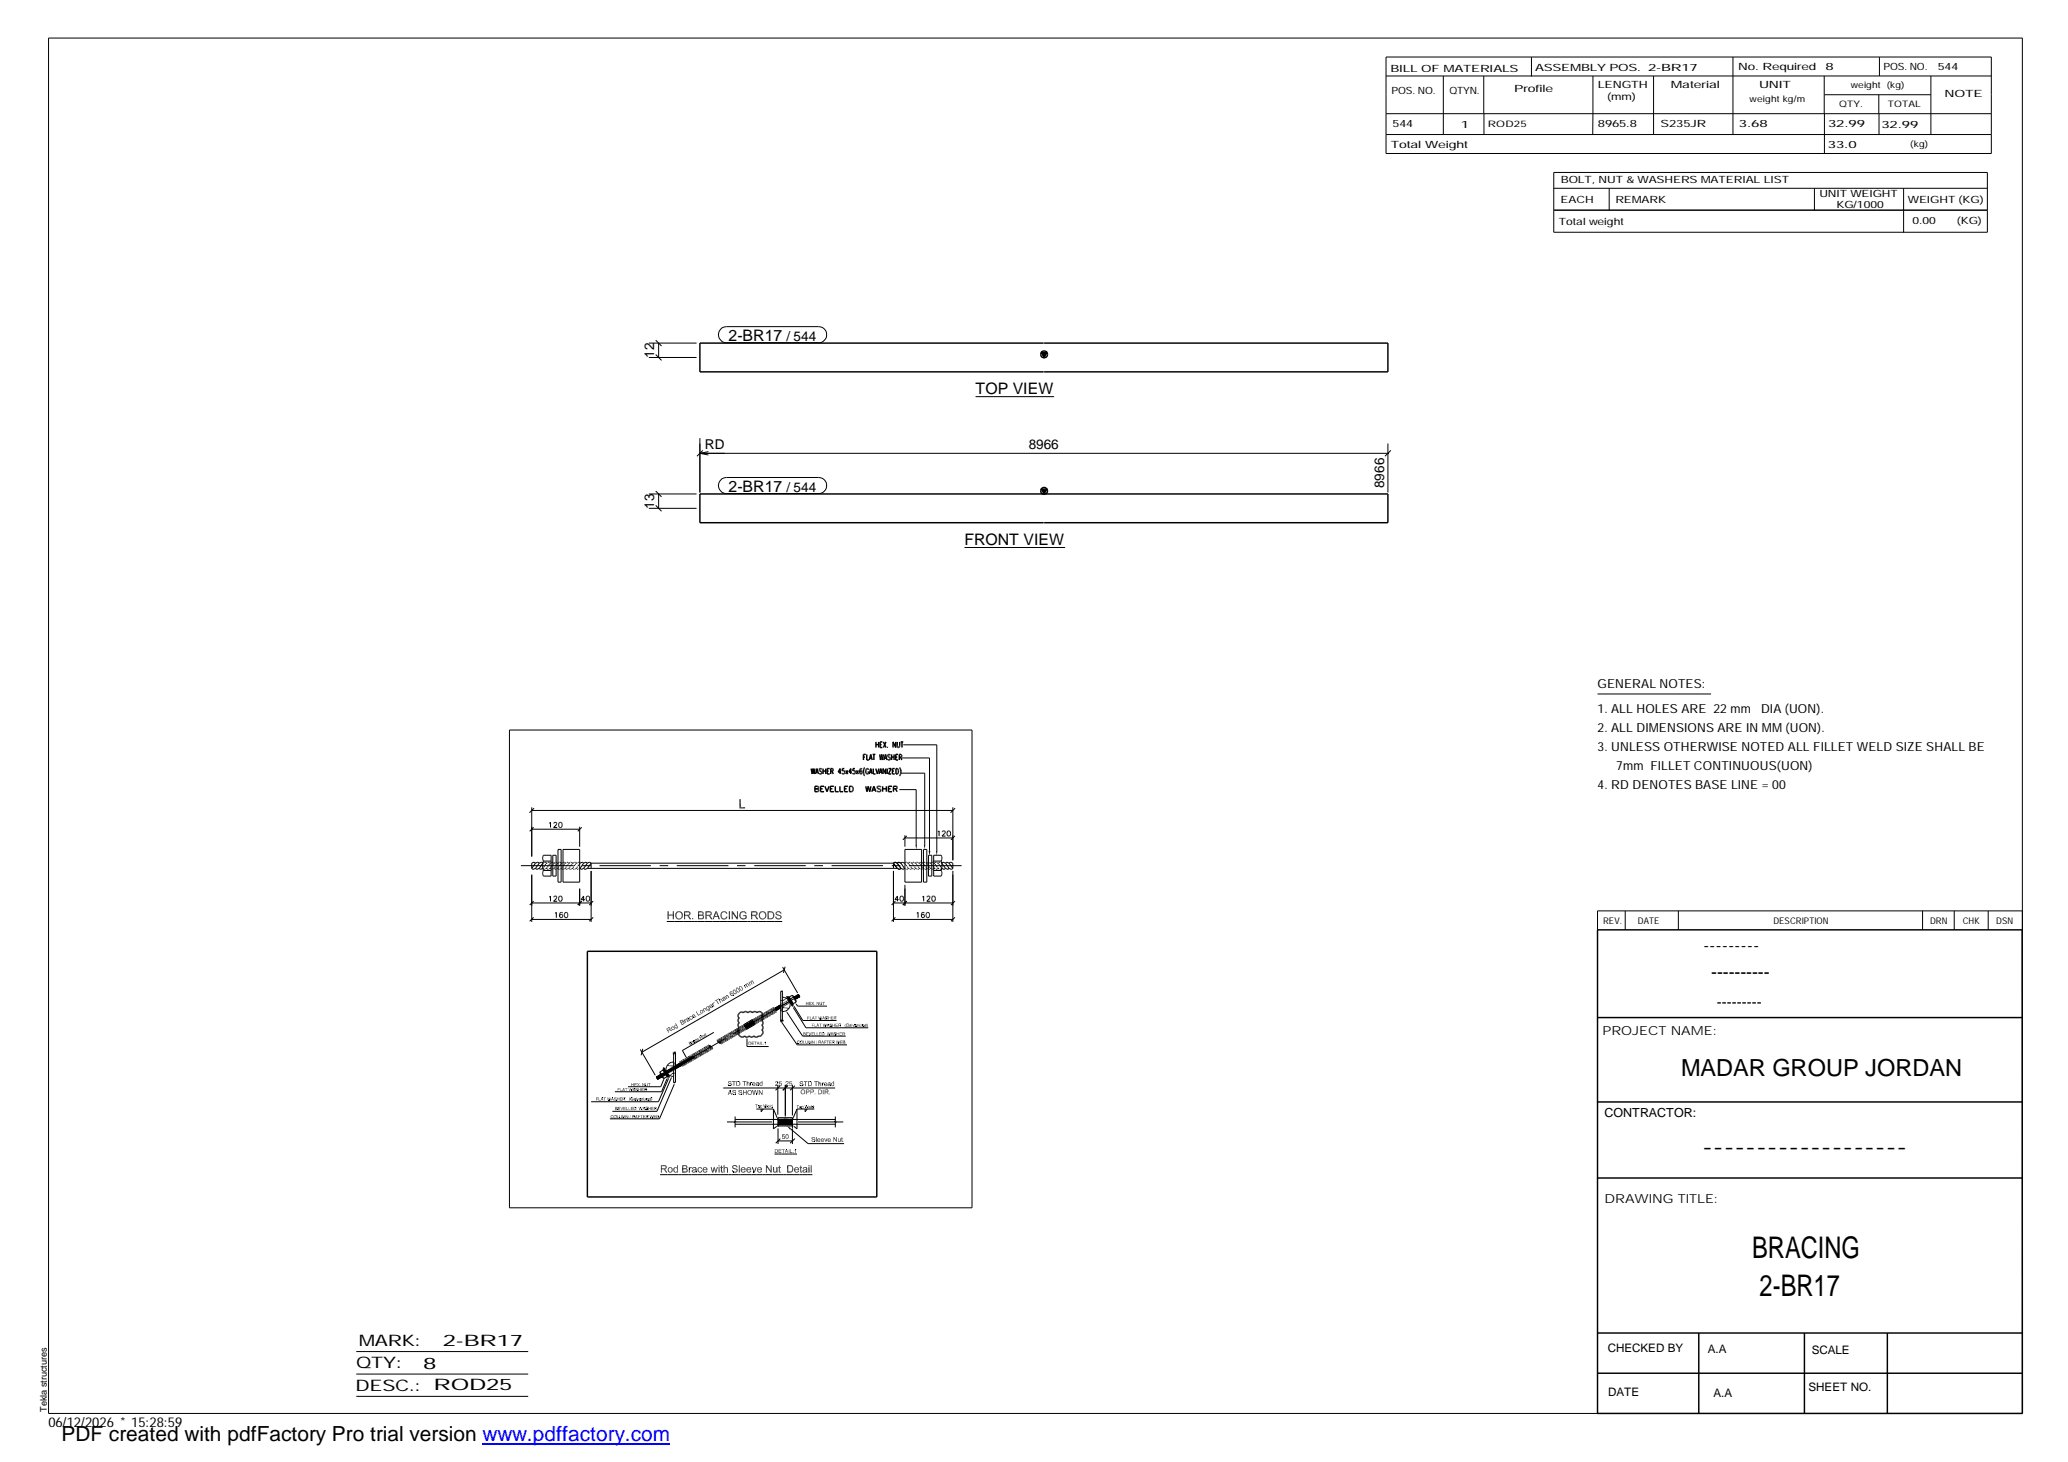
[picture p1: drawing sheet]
<svg xmlns="http://www.w3.org/2000/svg" width="420mm" height="297mm" viewBox="0 0 420 297" stroke-linecap="round" stroke-linejoin="round" font-family="sans-serif">
<defs><g id="words">
<g font-size="6.1">
<text x="356" y="255.5">BRACING</text>
<text x="357.5" y="263.3">2-BR17</text>
</g>
<text font-size="4.8" x="341.5" y="218.6">MADAR GROUP JORDAN</text>
<text font-size="4.2" x="12.5" y="292.7">PDF created with pdfFactory Pro trial version www.pdffactory.com</text>
<g font-size="3.6">
<text x="346.1" y="193.2">---------</text>
<text x="347.7" y="198.6">----------</text>
<text x="345.8" y="234.2">-------------------</text>
</g>
<g font-size="3.2">
<text x="148" y="69.2">2-BR17</text>
<text x="198.2" y="80.1">TOP VIEW</text>
<text x="148" y="99.9">2-BR17</text>
<text x="196" y="110.7">FRONT VIEW</text>
<text x="72.9" y="273.5">MARK:</text>
<text x="90" y="273.5">2-BR17</text>
<text x="72.4" y="278">QTY:</text>
<text x="86" y="278.1">8</text>
<text x="72.2" y="282.6">DESC.:</text>
<text x="88.1" y="282.4">ROD25</text>
</g>
<text font-size="3" x="348.8" y="204.5">---------</text>
<g font-size="2.8">
<text x="159.8" y="69.2">/ 544</text>
<text x="132.9" y="72.7" transform="rotate(-90 132.9 72.7)">12</text>
<text x="143.2" y="91.3">RD</text>
<text x="209" y="91.2">8966</text>
<text x="159.8" y="99.9">/ 544</text>
<text x="281.2" y="99.2" transform="rotate(-90 281.2 99.2)">8966</text>
<text x="132.9" y="103.4" transform="rotate(-90 132.9 103.4)">13</text>
<text x="9.8" y="290">06/12/2026 * 15:28:59</text>
</g>
<g font-size="2.5">
<text x="324.6" y="139.9">GENERAL NOTES:</text>
<text x="324.6" y="148.7">2. ALL DIMENSIONS ARE IN MM (UON).</text>
<text x="324.6" y="144.9">1. ALL HOLES ARE 22 mm</text>
<text x="357.8" y="144.9">DIA (UON).</text>
<text x="324.6" y="152.5">3. UNLESS OTHERWISE NOTED ALL FILLET WELD SIZE SHALL BE</text>
<text x="324.6" y="160.2">4. RD DENOTES BASE LINE = 00</text>
<text x="328.4" y="156.4">7mm FILLET CONTINUOUS(UON)</text>
<text x="325.6" y="210.3">PROJECT NAME:</text>
<text x="326" y="226.9">CONTRACTOR:</text>
<text x="326" y="244.4">DRAWING TITLE:</text>
</g>
<g font-size="2.4">
<text x="326.7" y="274.7">CHECKED BY</text>
<text x="347" y="275">A.A</text>
<text x="368.1" y="275.1">SCALE</text>
<text x="326.7" y="283.6">DATE</text>
<text x="348.1" y="283.9">A.A</text>
<text x="367.5" y="282.6">SHEET NO.</text>
</g>
<g font-size="2">
<text x="282.5" y="14.6">BILL OF MATERIALS</text>
<text x="311.9" y="14.4">ASSEMBLY POS.</text>
<text x="324.6" y="17.9">LENGTH</text>
<text x="334.9" y="14.4">2-BR17</text>
<text x="339.5" y="17.9">Material</text>
<text x="353.1" y="14.2">No. Required</text>
<text x="357.4" y="17.9">UNIT</text>
<text x="370.9" y="14.2">8</text>
<text x="382.7" y="14.2">POS. NO.</text>
<text x="393.7" y="14.3">544</text>
<text x="282.7" y="19.1">POS. NO.</text>
<text x="294.5" y="19">QTYN.</text>
<text x="307.6" y="18.7">Profile</text>
<text x="326.5" y="20.4">(mm)</text>
<text x="395.1" y="19.6">NOTE</text>
<text x="282.9" y="25.8">544</text>
<text x="296.8" y="26">1</text>
<text x="324.7" y="25.9">8965.8</text>
<text x="337.4" y="25.9">S235JR</text>
<text x="353.3" y="25.9">3.68</text>
<text x="371.4" y="25.9">32.99</text>
<text x="382.3" y="25.9">32.99</text>
<text x="282.6" y="30.1">Total Weight</text>
<text x="371.4" y="30">33.0</text>
<text x="317.1" y="41.3">EACH</text>
<text x="317.1" y="37.2">BOLT, NUT &amp; WASHERS MATERIAL LIST</text>
<text x="328.2" y="41.3">REMARK</text>
<text x="369.7" y="40.1">UNIT WEIGHT</text>
<text x="387.6" y="41.2">WEIGHT (KG)</text>
<text x="316.7" y="45.7">Total weight</text>
<text x="373.1" y="42.2">KG/1000</text>
<text x="388.6" y="45.6">0.00</text>
<text x="397.6" y="45.5">(KG)</text>
</g>
<g font-size="1.9">
<text x="325.7" y="187.8">REV.</text>
<text x="332.8" y="187.6">DATE</text>
<text x="360.3" y="187.7">DESCRIPTION</text>
<text x="392.1" y="187.6">DRN</text>
<text x="398.8" y="187.6">CHK</text>
<text x="405.6" y="187.7">DSN</text>
<text x="9.5" y="286.8" transform="rotate(-90 9.5 286.8)">Tekla structures</text>
</g>
<g font-size="1.8">
<text x="376" y="17.9">weight (kg)</text>
<text x="355.5" y="20.7">weight kg/m</text>
<text x="373.6" y="21.7">QTY.</text>
<text x="383.5" y="21.8">TOTAL</text>
<text x="302.3" y="25.9">ROD25</text>
<text x="388.1" y="29.8">(kg)</text>
</g>
</g></defs>
<g fill="none" stroke="#000" stroke-width=".3">
<path d="M211.6 71.7h1.1l-.6 .9zM212 69.7h-69.8v5.9h69.8M212.1 69.7h69.9v5.9h-69.9M211.6 99.4h1.1l-.6 1zM212 100.4h-69.8v5.8h69.8M212.1 100.4h69.9v5.8h-69.9M164.8 156.2l.2 1.1 .2-1.1 .2 1.1 .2-1.1M165.6 159.8h.7v.4l-.2 .1 .2 .2-.1 .3-.6 .1zM165.7 157.3l.3-1.1 .3 1.1M165.8 156.9h.4M167 156.3l-.5-.1v.4l.4 .2 .1 .3-.2 .2-.3-.2M167.2 156.2v1.1"/>
<path d="M167.2 156.7h.6M167.4 159.8h-.7v1.1h.7M167.6 159.8l.4 1.1 .4-1.1M167.8 156.2v1.1M168.1 156.7h.3M168.6 156.2h-.5v1.1h.5M169 156.7l.3 .6M169.2 156.6v-.4h-.4v1.1M169.2 156.6l-.4 .1M169.2 156.6h.1M169.4 159.8h-.7v1.1h.7M169.7 159.8v1.1h.7"/>
<path d="M170.6 159.8v1.1h.7M170.9 156.9h-.6l.4-.7v1.1M171.5 156.2h-.3l-.1 .4a.32 .32 0 0 1 .5 .1 .32 .32 0 0 1-.1 .4 .32 .32 0 0 1-.4-.1M171.8 156.5l.5 .8M172.3 156.5l-.5 .8M172.3 159.8h-.7v1.1h.7M172.6 159.8h.4a.58 .58 0 0 1 .4 .5 .58 .58 0 0 1-.4 .6h-.4zM173.1 156.9h-.6l.3-.7v1.1M173.7 156.2h-.4v.4a.32 .32 0 0 1 .4 .1 .32 .32 0 0 1 0 .4 .32 .32 0 0 1-.5-.1M174 156.5l.4 .8M174.4 156.5l-.4 .8M174.8 156.6l.3 .1v.4l-.2 .2-.2-.2z"/>
<path d="M175.1 156.3l-.3-.1-.1 .7M175.4 153.8h.3M175.7 155.9a1.51 1.51 0 0 0 0 1.7M175.9 153.3h-.5v1.1M175.9 159.8l.2 1.1 .3-1.1 .3 1.1 .3-1.1M176.1 153.3v1.1h.4M176.5 156.4a.31 .31 0 0 0-.4-.2 .31 .31 0 0 0-.2 .4v.2a.32 .32 0 0 0 .3 .5 .32 .32 0 0 0 .3-.5h-.2M176.6 154.4l.3-1.1 .3 1.1M176.6 157.3l.3-1.1 .3 1.1M176.7 154h.4M176.7 156.9h.4M177.3 153.3h.5"/>
<path d="M177.4 156.2v1.1h.5M177.5 153.3v1.1M177.9 156.2l.4 1.1 .3-1.1M178 150.7v1.2M178 151.3h.5M178.5 150.7v1.2M178.6 157.3l.3-1.1 .3 1.1M178.7 153.3l.2 1.1 .2-1.1 .2 1.1 .2-1.1M178.7 156.9h.4M178.8 151.3h.3M178.9 159.9l-.2-.1-.5 .1 .1 .3 .6 .2v.2v.1l-.2 .2-.5-.2M179.3 150.7h-.5v1.2h.5"/>
<path d="M179.3 159.8v1.1M179.5 150.7l.5 1.2M179.6 154.4l.3-1.1 .3 1.1M179.7 154h.4M180 156.2v1.1l-.6-1.1v1.1M180 150.7l-.5 1.2M180.1 159.8v1.1M180.3 151.8h.1M180.3 156.2v1.1M180.5 156.2h.6l-.6 1.1h.6M180.9 153.4l-.2-.1-.4 .1 .1 .3 .4 .3v.4h-.2l-.3-.2M181.1 153.8h.6"/>
<path d="M181.1 153.3v1.1M181.2 159.8h-.7v1.1h.7M181.3 156.7h.3M181.7 153.3v1.1M181.8 156.2h-.5v1.1h.5M182 150.7v1.2l-.6-1.2v1.2M182 153.8h.3M182 156.2a.61 .61 0 0 1 .6 .4 .61 .61 0 0 1-.2 .6l-.4 .1zM182.3 150.7v.8l.2 .4 .3-.2v-1M182.5 153.3h-.5v1.1h.5M182.7 153.8l.5-.1-.2-.4h-.3v1.1M182.8 155.9a1.34 1.34 0 0 1 0 1.7"/>
<path d="M183 153.8l.2 .6M183 150.7h.5M183.3 150.7v1.2M165.6 160.3h.5M166.7 160.3h.4M168.7 160.3h.4M171.6 160.3h.4M177.1 160.9l.4-1.1 .5 1.1M177.3 160.5h.5M179.3 160.3h.8M180.5 160.3h.4M181.5 160.3l.7-.1v-.4h-.7v1.1"/>
<path d="M181.9 160.3l.4 .6M119.3 193.3h58.8v49.9h-58.8zM324.6 188.9h86.2l.1 98.3h-86.3zM134.7 217.2l1.1 1.6zM150.2 205.8h.1a.42 .42 0 0 1 .7 0 .54 .54 0 0 1 .9 0 .54 .54 0 0 1 1 0l.3-.3 .6 .3 .4-.3 .3 .1 .4 .4-.1 .4a.54 .54 0 0 1 0 1 .54 .54 0 0 1 0 .9 .54 .54 0 0 1 0 .9 .78 .78 0 0 1 .1 .9 .78 .78 0 0 1-.6 .5l-.2-.1a.54 .54 0 0 1-.9 0 .54 .54 0 0 1-1 0 .54 .54 0 0 1-.9 0 .68 .68 0 0 1-.9 .1 .68 .68 0 0 1-.2-.9 .54 .54 0 0 1 0-1 .54 .54 0 0 1 0-.9 .54 .54 0 0 1 0-.9 .64 .64 0 0 1 0-1.1zM154.9 205.9h.1M154.9 206.2h.1M160.1 202.5l1.1 1.7zM324.6 206.7h86.3M324.6 239.3h86.3M324.6 223.9h86.3M324.6 270.8h86.3"/>
<path d="M324.6 279h86.3M345.1 270.8v16.4M366.6 270.8v16.4M383.5 270.8v16.4"/>
<circle cx="212.1" cy="72" r=".69"/>
<circle cx="212.1" cy="99.7" r=".68"/>
</g>
<g fill="#000">
<path d="M211.6 71.7h1.1l-.6 .9zM211.6 99.4h1.1l-.6 1zM150.2 162.4h.3l-.3 1.8zM150.5 162.4v1.6l-.3 .2zM150.5 164h.9v.2zM150.2 164.2l.3-.2 .9 .2zM186 171.6h.3l-.2 1zM187.7 171.6h.3l-.1 .9zM188.7 172.9h.3l-.2 .9zM190.2 172.9h.3l-.2 .9zM135.8 185.8l-.2 1zM135.6 185.2l.2 .6-.2 1z"/>
<path d="M135.6 185.2h.2v.6zM135.8 186v.8h-.2zM136.7 185.2h.2l-.2 .6zM136.9 185.2l-.2 .8zM135.8 185.8l.9 .2h-.9zM135.8 185.8h.9v.2zM136.9 185.2v1.6l-.2-.8zM136.7 186l.2 .8h-.2zM137.2 186h.2v.1zM137.3 185.5l-.1 .5zM137.3 185.5l.1-.1-.2 .6zM137.4 185.4l.1 .2-.3 .4z"/>
<path d="M137.5 185.6l-.3 .4zM137.4 186.1l.1 .3h-.2zM137.4 186.1l-.1 .3zM137.2 186.1h.2l-.2 .2zM137.2 186l.2 .1zM137.5 185.2h.3l-.4 .2zM137.4 185.4l.6-.2zM137.4 185.4l.6-.2-.2 .1zM137.4 185.4l.4-.1zM137.2 186l.2-.2v.2zM137.4 185.4l.2 .1-.1 .1zM137.3 186.4l.2 .2z"/>
<path d="M137.3 186.4h.2v.2zM137.5 186.4v.2zM137.6 186.5l-.1 .2zM137.4 185.4h.3zM137.8 186.6h.2v.2zM137.6 186.8h.4zM137.5 186.7l.5 .1zM137.6 186.5l.4 .3-.5-.1zM137.6 186.5l.4 .3zM138 186.6h.1l-.1 .2zM138 185.2h.3zM138 185.2h.3l-.1 .2z"/>
<path d="M138 185.2l.2 .2zM138 185.2v.1h-.2zM138 185.2v.1zM138.1 186.6l.2-.1v.2zM138.1 186.6l.2 .1zM138.1 186.6l.2 .2h-.3zM138.1 186.6l-.1 .2zM138.3 185.2v.2zM138.3 186.5l.3-.1zM138.3 186.5h.3l-.2 .1zM138.3 185.2l.3 .2zM138.3 185.2l.3 .3z"/>
<path d="M138.3 185.2l.3 .3-.2 .1zM138.3 185.2l.1 .4zM138.2 185.4l.1-.2zM138.3 186.5l.1 .1zM138.4 185.6l.2-.1zM138.5 186h.2l-.2 .1zM138.6 185.5l.1 .4zM138.6 185.5l.1 .4h-.2zM138.5 185.7l.1-.2-.1 .4zM138.7 186v.3zM138.7 186l-.1 .4zM138.7 186l-.1 .4h-.2z"/>
<path d="M138.5 186.1l.2-.1-.3 .4zM138.5 186l.2-.1zM138.5 185.9h.2zM139 185.2l.2 .7-.2 .9zM139 185.2h.7v.2zM139 185.2l.7 .2h-.5zM139.2 186v.8h-.2zM139.2 185.9l-.2 .9zM139.2 185.9h.5l-.3 .1zM139.2 185.9l.2 .1h-.2zM139 185.2l.2 .2v.5zM139.4 186l.3-.1z"/>
<path d="M139.5 186l.2-.1zM139.7 185.9l-.1 .2zM139.7 185.9v.2zM139.7 185.2h.3zM139.7 185.2h.3v.2zM139.7 185.2l.3 .2h-.2zM139.7 186.1l.1-.1zM139.8 186l-.1 .2zM139.7 185.2l.1 .2zM139.7 185.9l.1 .1-.1 .1zM139.7 185.9h.2l-.1 .1zM139.8 186.3l.2-.2-.1 .3z"/>
<path d="M140 186.1l-.1 .3zM140 186.2l.1 .1-.2 .1zM139.9 186l-.1 .2zM139.9 186l.1 .1zM139.9 186l.1 .1-.2 .2zM139.9 186l-.1 .3zM139.9 185.9h.3zM139.9 185.9l.2 .1h-.1zM139.9 185.9l.1 .1h-.2zM139.9 185.8l.3 .1zM140 185.2v.2zM140 185.6h.3z"/>
<path d="M140 185.4h.2zM140 185.5l.3-.1zM140 185.5l.3-.1v.1zM140 185.5l.3 .1zM140.1 186.3l-.2 .1zM139.9 186.4l.2-.1zM140.1 185.2l.1 .2zM140.1 185.2l.1 .2h-.2zM140.1 185.2l-.1 .2zM140.1 186.3l.3 .5h-.3zM139.9 186.4l.2-.1v.5zM140 185.7l.2 .2z"/>
<path d="M140.3 185.6l-.1 .2zM140.3 185.6l-.1 .3zM140 185.7l.3-.1-.1 .3zM140 185.7l.3-.1zM140.6 186.5h.2l-.2 .3zM140.8 186.5v.3h-.2zM141.8 185.2h.7l-.1 .2zM141.8 185.2l.6 .2h-.4zM142 186v.6l-.2 .2zM142 185.8h.4v.2zM142 185.8l.4 .2h-.4zM141.8 185.2l.2 .8-.2 .8z"/>
<path d="M141.8 185.2l.2 .8zM141.8 185.2l.2 .2v.4zM142.4 185.8l.1 .2zM141.8 186.8l.2-.2 .5 .2zM142 186.6h.5v.2zM142.5 185.2l-.1 .2zM142.5 186.6v.2zM142.6 186.5l.1 .3zM142.6 186.6l.1 .2zM142.6 185.8l.2 .1zM142.5 185.2l.1 .2h-.1zM142.5 185.2l.1 .2z"/>
<path d="M142.5 185.2h.2l-.1 .2zM142.5 186.6l.2 .2zM142.6 186l.1-.1zM142.7 185.2l-.1 .2zM142.7 185.2v.2zM142.7 186.5l.2 .2zM142.7 185.7l.2 .1zM142.7 185.8h.2zM142.8 185.2l.1 .1-.2 .1zM142.7 185.4h.2zM142.7 185.9v.2zM142.7 185.9l.2 .1z"/>
<path d="M142.7 185.9l.2 .1-.2 .1zM142.5 186l.2-.1zM142.5 185.8l.2 .1-.2 .1zM142.5 185.8l.2 .1zM142.7 185.6h.3zM142.8 186.3h.2zM142.8 186.2l.2-.1zM143 186.1l-.2 .2zM142.8 186.3l.2-.2v.2zM142.7 186.7h.2zM142.7 186.8l.2-.1zM142.6 186.5l.3 .2-.2 .1z"/>
<path d="M142.6 186.5l.3 .2zM142.7 186.1l.2-.1zM142.9 186l-.1 .2zM142.9 185.4l.1 .1zM142.9 185.4l.1 .2zM142.9 185.4l.1 .2h-.3zM142.7 185.5l.2-.1zM143 185.6l-.1 .1zM143 185.6l-.1 .2zM142.7 185.7l.3-.1-.1 .2zM142.7 185.7l.3-.1zM142.8 186.4l.2 .1z"/>
<path d="M143 186.5l-.1 .2zM142.7 186.5h.3l-.1 .2zM142.7 186.5h.3zM143 186.3v.2zM142.8 186.4l.2-.1v.2zM143.3 185.2l.3 .7-.3 .9zM143.3 185.2h.8v.2zM143.3 185.2l.8 .2h-.5zM143.6 186v.8h-.3zM143.6 185.9l-.3 .9zM143.6 185.9h.4l-.2 .1zM143.6 185.9l.2 .1h-.2z"/>
<path d="M143.3 185.2l.3 .2v.5zM143.8 186l.2-.1zM144 185.9l-.1 .2zM144 185.9v.2zM144.1 185.9l-.1 .2zM144.1 185.2h.2zM144.1 185.2h.3zM144.1 185.2h.3l-.1 .2zM144.1 185.2l.2 .2zM144 186.1l.1-.1zM144.1 186v.2zM144.1 185.9v.1l-.1 .1z"/>
<path d="M144.1 185.9h.1l-.1 .1zM144.1 185.2v.2zM144.2 186l-.1 .2zM144.2 186l.1 .1zM144.2 186l-.1 .3zM144.2 185.9h.3zM144.2 185.9l.2 .1h-.1zM144.2 185.9l.1 .1h-.2zM144.1 186.3l.2-.2-.1 .3zM144.3 186.1l-.1 .3zM144.4 186.2v.1l-.2 .1zM144.3 185.8l.2 .1z"/>
<path d="M144.4 185.2l-.1 .2zM144.4 185.6h.2zM144.4 185.4h.1zM144.5 185.4l-.1 .1zM144.4 185.5l.2-.1v.1zM144.4 185.5l.2 .1zM144.4 186.3l-.1 .1zM144.2 186.4l.2-.1zM144.4 185.2l.1 .2zM144.4 185.2l.1 .2h-.1zM144.4 185.2v.2zM144.5 186.3l.2 .5h-.2z"/>
<path d="M144.3 186.4l.2-.1v.5zM144.2 185.8l.3 .1zM144.4 185.7l.1 .2zM144.6 185.6v.2zM144.6 185.6l-.1 .3zM144.4 185.7l.2-.1-.1 .3zM144.4 185.7l.2-.1zM145.2 186.1l-.4 .7zM145.2 186.3l-.2 .5h-.2zM145.4 185.2v.5zM145.4 185.2v.4zM145.4 185.2l.1 .2z"/>
<path d="M145.4 185.7l-.6 1.1zM145.4 185.2v.5l-.6 1.1zM145.4 185.2h.2l-.1 .1zM145.6 185.2l-.1 .2zM145.6 185.2v.4zM145.6 185.2v.5zM145.6 185.2l.2 .9-.2-.4zM145.6 185.2l.2 1.1zM145.6 185.2l.7 1.6-.5-.5zM145.2 186.1l.6 .2h-.6zM145.2 186.1h.6v.2zM145.8 186.3l.5 .5h-.3z"/>
<path d="M146.4 185.6l.2 .1-.2 .1zM146.4 185.8l.2-.1v.2zM146.4 186h.2l-.2 .1zM146.4 186.1l.2-.1zM146.5 185.5l.1 .2zM146.4 185.6l.2 .1zM146.4 186.1l.1 .3zM146.4 186.1l.2-.1-.1 .4zM146.6 186l-.1 .4zM146.5 186.4h.2zM146.4 186l.2-.1zM146.4 185.8l.2 .1-.2 .1z"/>
<path d="M146.6 186.3l-.1 .1zM146.5 186.5l.2 .2zM146.5 186.4l.2 .3zM146.5 186.4h.2v.3zM146.7 186.4v.3zM146.7 186.7l.2-.1zM146.7 185.2l.1 .2zM146.5 185.5l.3-.1zM146.5 185.4h.3zM146.6 185.3l.2 .1h-.3zM146.6 185.3l.2 .1zM146.8 186.5l-.1 .2z"/>
<path d="M146.7 185.2l.3 .1zM146.8 185.2h.2v.1zM147 185.2v.1zM147 186.6l.1 .2zM147.1 185.2h.3zM147.1 185.2l.4 .1zM147.1 185.2l.4 .1-.2 .1zM147.1 185.2l.2 .2zM147.1 185.2l-.1 .1zM146.8 186.8h.3zM146.7 186.7l.4 .1zM146.7 186.7l.2-.1 .2 .2z"/>
<path d="M146.9 186.6l.2 .2zM147.1 186.6v.2zM147.1 185.2l.1 .1zM147.4 186.5l.1 .2zM147.4 185.4l.1-.1zM147.5 185.3l.2 .2zM147.5 185.3l.2 .3zM147.5 185.3l.2 .3h-.2zM147.5 185.3v.3zM147.3 185.4l.2-.1zM147.2 186.8l.3-.1zM147.1 186.8l.4-.1z"/>
<path d="M147.2 186.6l.3 .1-.4 .1zM147.2 186.6l.2-.1 .1 .2zM147.6 186.2l.2 .1zM147.5 185.6h.2zM147.8 186.3l-.2 .3zM147.8 186.3l-.3 .4zM147.4 186.5l.4-.2-.3 .4zM147.5 186.3h.3l-.4 .2zM148.1 185.2h.2l-.2 1.6zM148.3 185.2v1.6h-.2zM148.7 185.2h.2l-.1 .3zM148.8 185.5v1.3h-.1z"/>
<path d="M148.7 185.2l.1 .3-.1 1.3zM148.9 185.2l.8 1.2v.4zM148.9 185.2l.8 1.6-.9-1.3zM149.7 185.2h.2l-.2 1.2zM149.9 185.2v1.6l-.2-.4zM149.7 186.4l.2 .4h-.2zM150.3 185.5l-.1 .4zM150.3 185.5l.2 .2-.3 .2zM150.2 185.9l.3-.2v.2zM150.2 186h.3v.1zM150.3 185.5h.3zM150.3 185.5l.3-.1z"/>
<path d="M150.5 185.3l-.2 .2zM150.6 185.2l.1 .2-.4 .1zM150.3 185.5l.4-.1zM150.3 185.5l.2 .2zM150.2 186.1l.1 .3zM150.2 186l.1 .4zM150.2 186l.3 .1-.2 .3zM150.5 186.1l-.2 .3zM150.3 186.4h.2zM150.2 186l.3-.1zM150.2 185.9h.3zM150.5 186.3l-.2 .1z"/>
<path d="M150.6 185.2l.2 .2zM150.6 185.2h.3zM150.6 185.2h.3l.1 .1zM150.6 185.2l.4 .1zM150.4 186.5l.2 .2zM150.3 186.4l.3 .3zM150.3 186.4h.2l.1 .3zM150.5 186.4l.1 .3zM150.7 186.5l-.1 .2zM150.6 185.2l.1 .2zM150.9 185.2l.1 .1zM151 186.6v.2z"/>
<path d="M150.7 186.8h.3zM150.6 186.7l.4 .1zM150.6 186.7l.2-.2 .2 .3zM150.8 186.5l.2 .3zM151 185.2l.1 .1zM151.1 185.2h.2zM151.1 185.2h.2l-.1 .2zM151.1 185.2l.1 .2zM151 186.6l.1 .2zM151.2 186.6l.2 .1zM151.3 185.2v.2zM151.1 186.6l.2 .2h-.2z"/>
<path d="M151.1 186.6l.2 .2zM151.3 185.2l.2 .1zM151.3 185.2l.3 .2zM151.3 185.2l.3 .2h-.2zM151.3 185.2l.1 .2zM151.3 185.2l-.1 .2zM151.4 185.5l.2-.1zM151 186l.5 .1h-.5zM151 186h.7l-.2 .1zM151.3 186.5l.2 .2zM151.6 185.4v.1zM151.6 185.4v.1l-.1 .1z"/>
<path d="M151.6 185.4l-.1 .2zM151.4 185.4h.2zM151.5 185.7l.2-.1zM151.5 185.6l.1-.1zM151.7 186v.5l-.2-.1zM151.5 186.1l.2-.1-.2 .4zM151.5 186.4l.2 .1zM151.5 186.7l.2-.2zM151.3 186.5h.4l-.2 .2zM151.3 186.5h.4zM151.8 199.8v.1zM151.9 199.8l-.1 .1z"/>
<path d="M151.9 199.8v.1zM151.9 199.8l.1 .1zM151.9 199.8l.2 .1zM151.9 199.8l.2 .1-.2 .1zM151.9 199.8v.2zM152.1 199.9l.2 .4-.1 .1zM152 200l.1-.1 .1 .5zM152.1 199.6l.1 .1zM152.2 199.7l.1 .1zM152.2 199.7l.2 .5zM152.1 199.6l.3 .6zM152.5 199.5v.1z"/>
<path d="M152.7 199.3l-.1 .2zM152.6 199.5l.1-.1zM152.6 199.7l.1-.1zM152.6 199.5v.2zM152.7 199.5l-.1 .2zM152.6 185.2l.2 .7-.2 .9zM152.6 185.2h.7v.2zM152.6 185.2l.7 .2h-.5zM152.7 199.6l.1 .5zM152.6 199.7l.1-.1 .1 .5zM152.7 199.2h.2zM152.7 199.2h.2l-.1 .2z"/>
<path d="M152.7 199.2l.1 .2zM152.7 199.3l.1 .1zM152.8 186v.8h-.2zM152.8 185.9l-.2 .9zM152.8 185.9h.5l-.2 .1zM152.8 185.9l.3 .1h-.3zM152.6 185.2l.2 .2v.5zM152.9 199.2l-.1 .2zM152.9 199.2l.1 .1zM152.9 199.2l.1 .2zM152.9 199.2v.2zM153 199.4l.2 .4h-.1z"/>
<path d="M153 199.4l.1 .4-.2-.3zM153.1 186l.2-.1zM153.3 185.9l-.2 .1zM153.3 185.9l-.1 .2zM153.3 185.9v.2zM153.3 185.2h.3zM153.3 185.2h.4zM153.3 185.2h.4l-.1 .2zM153.3 185.2l.3 .2h-.2zM153.3 186.1l.2-.1zM153.5 186l-.1 .2zM153.4 185.9l-.1 .2z"/>
<path d="M153.3 185.2l.1 .2zM153.4 185.9l.1 .1-.2 .1zM153.4 185.9h.1v.1zM153.5 186.3l.1-.2-.1 .3zM153.6 186.1l-.1 .3zM153.6 186.2l.1 .1-.2 .1zM153.5 186l.1 .1zM153.5 186v.3zM153.5 185.9h.3zM153.5 185.9l.3 .1h-.2zM153.5 185.9l.1 .1h-.1zM153.5 185.8l.3 .1z"/>
<path d="M153.7 185.2l-.1 .2zM153.7 185.6h.2zM153.6 185.4h.2zM153.8 185.4l-.1 .1zM153.7 185.5l.2-.1v.1zM153.7 185.5l.2 .1zM153.7 186.3l-.2 .1zM153.5 186.4l.2-.1zM153.7 185.2l.1 .2zM153.7 185.2l.1 .2h-.2zM153.8 186.3l.3 .5h-.3zM153.5 186.4l.3-.1v.5z"/>
<path d="M153.6 185.7l.2 .2zM153.9 185.6l-.1 .2zM153.9 185.6l-.1 .3zM153.7 185.7l.2-.1-.1 .3zM153.7 185.7l.2-.1zM154.2 186h.2v.1zM154.3 185.5l-.1 .5zM154.3 185.5l.1-.1-.2 .6zM154.4 185.4l.1 .2-.3 .4zM154.5 185.6l-.3 .4zM154.4 186.1l.1 .3h-.2zM154.2 186.3l.2-.2z"/>
<path d="M154.2 186.1h.2l-.2 .2zM154.2 186l.2 .1zM154.5 185.2h.3l-.4 .2zM154.4 185.4l.5-.2zM154.4 185.4l.5-.2-.1 .1zM154.4 185.4l.4-.1zM154.2 186l.2-.2v.2zM154.4 185.4l.2 .1-.1 .1zM154.3 186.4l.1 .2zM154.3 186.4h.2l-.1 .2zM154.5 186.4l-.1 .2zM154.6 186.5l-.1 .2z"/>
<path d="M154.4 185.4h.2zM154.8 186.6h.1v.2zM154.6 186.8h.3zM154.5 186.7l.4 .1zM154.6 186.5l.3 .3-.4-.1zM154.6 186.5l.3 .3zM154.9 186.6h.2l-.2 .2zM154.9 185.2h.3zM154.9 185.2h.4zM154.9 185.2h.4l-.1 .2zM154.9 185.2l.3 .2zM154.9 185.2v.1h-.1z"/>
<path d="M154.9 185.2l.1 .1zM155.1 186.6l.1-.1 .1 .2zM155.1 186.6l.2 .1zM155.1 186.6l.1 .2h-.2zM155.1 186.6l-.2 .2zM155.3 185.2v.2zM155.3 186.5l.3-.1zM155.3 186.5h.2l-.1 .1zM155.3 185.2l.3 .2zM155.3 185.2l.3 .3zM155.3 185.2l.3 .3-.2 .1zM155.3 185.2l.1 .4z"/>
<path d="M155.2 185.4l.1-.2zM155.2 186.5l.2 .1zM155.3 186.5l.1 .1-.2-.1zM155.4 185.6l.2-.1zM155.5 186h.2l-.2 .1zM155.6 185.5l.1 .4zM155.6 185.5l.1 .4h-.2zM155.4 185.7l.2-.2-.1 .4zM155.7 186v.3zM155.7 186l-.1 .4zM155.7 186l-.1 .4h-.2zM155.5 186.1l.2-.1-.3 .4z"/>
<path d="M155.5 186l.2-.1zM155.5 185.9h.2zM156 185.2h.5v.2zM156 185.2l.5 .2h-.3zM156.2 185.4v1.2l-.2 .2zM156 185.2l.2 .2-.2 1.4zM156 186.8l.2-.2 .3 .2zM156.2 186.6h.3v.2zM156.6 186.6l.1-.1 .1 .3zM156.6 186.6l.2 .2zM156.5 186.6l.1 .2zM156.5 185.2l.1 .2h-.1z"/>
<path d="M156.5 185.2h.1v.2zM156.6 185.2l.2 .2h-.2zM156.6 185.2l.2 .2zM156.8 185.2v.2zM156.8 186.5l.2 .2zM156.8 186.5l.2 .2h-.2zM156.8 186.5v.3zM156.7 186.5l.1 .3zM156.8 185.2l.2 .1zM156.8 185.2l.3 .1zM156.8 185.2l.3 .1-.1 .2zM156.8 185.2l.2 .3z"/>
<path d="M156.9 186.5h.2zM156.9 186.5l.2 .1zM157.1 186.2l.2 .1h-.3zM157 186.3h.3zM157 186.3h.2v.2zM157 186.3l.2 .2zM157.1 185.3l-.1 .3zM157.1 185.4l.1 .1-.2 .1zM157.1 186h.2zM157 185.7l.2-.1-.1 .2zM157.2 185.6l-.1 .2zM157.1 185.8l.2-.1v.2z"/>
<path d="M157.1 185.8l.2 .2zM157 186.3l.1 .2zM157.2 185.5l-.2 .2zM157 185.6l.2-.1zM157.3 186v.3zM157.1 186.2l.2-.2v.3zM157.1 186h.2l-.2 .2zM157.1 185.8l.2 .2h-.2zM157.5 186.3h.2zM157.6 185.4v.2zM157.6 185.4h.2l-.2 .2zM157.6 185.6l.2-.2z"/>
<path d="M157.6 185.6h.2zM157.5 186.3l.1 .2zM157.5 186.3h.2l-.1 .2zM157.7 186.3l-.1 .2zM157.6 185.8l.1 .1zM157.6 185.8l.2-.1-.1 .2zM157.7 186.4l.1 .3-.2-.1zM157.7 186.4l-.1 .2zM157.8 185.2l.1 .2zM157.6 185.6l.2-.1zM157.8 185.6l-.2 .2zM157.6 185.7l.2-.1z"/>
<path d="M157.6 185.6h.2l-.2 .1zM157.8 186.4v.3zM157.7 186.4l.1 .3zM157.8 185.7v.2zM157.8 185.7l-.1 .2zM157.8 186.5v.2zM157.6 185.4h.3zM157.8 185.2l.1 .2-.2-.1zM157.9 185.7l.1 .1v.2zM157.9 185.7l.1 .3zM157.9 185.7v.3zM157.9 186.5v.3z"/>
<path d="M157.9 185.2l.1 .1-.1 .1zM157.9 185.2l.1 .1zM157.9 185.2h.2l-.1 .1zM158.1 185.2l-.1 .1zM158 185.8h.2l-.1 .2zM158 185.8l.1 .2h-.1zM158 186.6l.1 .2h-.2zM158 186.6h.1v.2zM158.1 185.2h.3zM158.1 185.2h.4zM158.1 185.2h.4l-.1 .2zM158.1 185.2l.3 .2z"/>
<path d="M158.1 185.2l.1 .1h-.2zM158.2 185.8l.1 .1-.1 .1zM158.2 185.8v.2zM158.1 186.6l.1 .2h-.1zM158.1 186.6l.1 .2zM158.1 185.2l.1 .1zM158.3 185.9l.1 .2-.2-.1zM158.3 185.9l.1 .2zM158.3 185.9l.2 .2zM158.2 186.6l.1 .2zM158.4 186.6h.3zM158.4 186.6l.2 .1z"/>
<path d="M158.5 185.2l-.1 .2zM158.3 185.9h.2v.2zM158.5 185.9v.2zM158.5 185.2l.2 .2zM158.5 185.2l.2 .2h-.2zM158.5 185.2v.2zM158.5 185.9v.3zM158.5 186.5h.2zM158.3 186.8l.2-.1zM158.2 186.6l.3 .1-.2 .1zM158.2 186.6l.3 .1zM158.5 185.4h.2l-.2 .2z"/>
<path d="M158.7 185.4l-.2 .2zM158.5 185.6l.2-.2v.1zM158.5 185.6h.2zM158.6 186l-.1 .2zM158.6 186l-.1 .3zM158.6 186l.1 .1zM158.5 186.5l.2 .1zM158.7 186.1l-.1 .2zM158.5 186.3l.2-.2zM158.6 186l.1 .1-.2 .2zM158.6 186.3l.1-.2zM158.7 186.1l-.1 .3z"/>
<path d="M158.7 186.1l.1 .2zM158.5 186.4l.2 .1zM158.8 186.3l-.1 .2zM158.5 186.4l.3-.1-.1 .2zM158.5 186.4l.3-.1zM158.7 186.1l.1 .2-.2 .1zM135 218.9l-.1 .4zM135.4 209l.3-.2 .1 .1zM135.4 209l.4-.1zM135.7 218.8l-.1 .4h-.1zM135.4 209l.3 .3zM135.7 209.3l.2-.1z"/>
<path d="M135.7 209.3h.1zM135.7 209.4l.2 .3-.1 .1zM135.7 209.3l.1 .5zM135.7 208.8l.2-.1zM135.7 208.8l.2-.1v.2zM135.7 208.8l.2 .1zM135.9 218.8l-.1 .4-.1-.1zM135.4 209l.3 .3 .1 .5zM135.7 208.8l.1 .1zM135.9 209.2l-.1 .1zM135.9 209.2v.1zM135.9 209.2l.1 .1z"/>
<path d="M135.9 208.7v.2zM135.9 208.7l.2 .1zM135.9 208.7l.2 .1-.1 .1zM135.9 208.7l.1 .2zM136 209.1l.2-.1zM136 209.1h.2zM136 208.9l.1-.1zM136.1 208.8l-.1 .1zM136.1 209.2v.1zM136.1 209h.1zM136.1 209.2l-.1 .1zM136 209.2v.1z"/>
<path d="M136.1 208.9l.1 .1zM136.1 208.9l.1 .1h-.1zM136 208.9h.1zM136.1 209.2l.1 .2zM136.2 209.2v.2zM136.3 209.3l.3 .1-.2 .1zM136.3 209.3l.1 .2zM136.3 209.2l-.1 .2zM136.5 218.6l-.1 .4-.1-.1zM136.4 208.7l.1-.1zM136.5 208.6l-.1 .2zM136.5 208.6l.1 .1-.2 .1z"/>
<path d="M136.4 208.8l.2-.1zM136.4 208.8l.1 .1zM136.4 209.1h.2zM136.4 208.9v.2zM136.4 208.8v.3zM136.5 208.9l-.1 .2zM136.5 208.6h.2zM136.5 208.6h.3zM136.5 208.6h.3l-.1 .1zM136.5 208.6l.2 .1zM136.4 208.8h.1zM136.5 208.6l.1 .1z"/>
<path d="M136.5 209l-.1 .1zM136.7 209.2v.1zM136.5 209.2l.2 .1zM136.4 209.1l.3 .2zM136.6 209.1l.1 .2zM136.8 208.6l-.1 .1zM136.8 208.6l.1 .1zM136.8 208.6l.2 .2zM136.8 208.6l.1 .2zM136.8 209.2h.1zM136.7 209.3l.2-.1zM136.7 209.2h.2z"/>
<path d="M136.9 209.1h.1zM136.9 209.1v.1zM136.9 209l.2-.1zM136.9 209h.2zM137 208.8l.1 .1zM137 208.8l.1 .1-.2 .1zM137 208.8l-.1 .2zM136.9 208.8h.1zM137.1 208.7h.1zM137 208.6l.1 .1zM137.1 208.5v.2zM137.1 208.5l-.1 .1z"/>
<path d="M137 208.5h.1zM137 208.4h.2zM137.2 208.6l-.1 .1zM137.2 208.7v.2zM137.3 207.9l.5 .8-.3-.3zM137.2 208.9h.1zM137.2 208.9l.1-.1v.1zM137.3 208.8v.1zM137.2 208.2l.1 .1zM137.3 207.9l.1 .4zM137.5 208.8v.1zM137.4 208.3l.1 .1z"/>
<path d="M137.3 207.9l.2 .5zM137.4 208.9h.1zM137.4 208.8l.1 .1zM137.6 208.7v.2zM137.6 208.7l-.1 .2zM137.5 208.8l.1-.1-.1 .2zM137.5 208.4l.3 .3zM137.5 208.5l.3 .2zM137.5 208.6l.3 .1zM137.6 208.7h.2zM138.1 207.4l.3-.2v.2zM138.1 207.4h.3z"/>
<path d="M138.1 207.4l.3 .3zM138.4 207.7h.2zM138.4 207.2v.2zM138.4 207.8l.2 .5zM138.1 207.4l.3 .4 .2 .5zM138.1 207.4l.3 .4zM138.4 207.2l.1 .1zM138.5 207.2l.1 .1zM138.6 207.6l.1 .1zM138.6 207.2v.1zM138.6 207.5h.2zM138.7 207.2l.1 .1z"/>
<path d="M138.7 207.2v.2zM138.7 207.2l-.1 .1zM138.8 207.5h.1zM138.8 207.5l.1 .1zM138.8 207.5l-.1 .2zM138.6 207.6l.2-.1-.1 .2zM138.6 207.6l.2-.1zM138.8 207.3l-.1 .2zM138.7 207.5l.1-.1zM138.6 208.1h.3l-.3 .2zM138.6 208.1l.2-.1 .1 .1zM138.9 207.9l.1 .1z"/>
<path d="M138.8 208l.1 .1zM138.9 207.5v.2zM139 207.6l-.1 .1zM138.9 207.7l.1-.1zM138.9 207.8l.2 .1zM138.9 207.9h.2zM138.9 207.8h.2zM138.9 208h.1zM139 207.2h.1zM139 207.7l.1 .1zM139 207.7l.1 .1h-.2zM139 207.7l-.1 .1z"/>
<path d="M138.9 207.7h.1zM139.1 207.2l.1 .3zM139.1 207.2l.1 .2zM139.1 207.2l.1 .1zM139.1 207.2h.1zM139.1 207.2l.3 .6h-.1zM139 207.2h.1l.2 .6zM139.2 207.1h.1zM139.2 207.1v.1zM139.1 207.1l.1 .1zM139.1 207.2l.3 .6zM139.4 207.1l.1-.1z"/>
<path d="M139.4 207.1v.1zM139.4 207.1l.1-.1-.1 .2zM139.5 207l-.1 .2zM139.5 207l.1-.1zM139.4 214.8l.1-.1 .1 .4zM139.5 207.1l-.1 .1zM139.4 207h.1zM139.5 207.3h.2zM139.6 206.9l.1-.1zM139.6 206.9l.1-.1v.1zM139.6 206.9h.1zM139.5 207.4h.2z"/>
<path d="M139.6 207.5l.1-.1zM139.6 207.2l.1 .1zM139.5 207.4l.2-.1zM139.7 207.4l-.1 .1zM139.7 207.4v.1zM139.7 206.8l.1 .1zM139.6 207.2h.1zM139.7 206.8l.1 .2zM139.8 206.8v.2zM139.9 206.8l-.1 .2zM139.8 207l.1-.1zM139.9 206.9l-.1 .1z"/>
<path d="M139.9 206.9v.2zM139.8 207.2l.1-.1zM139.7 207.1h.2zM139.8 207l-.1 .1zM139.8 207.4l.1 .1zM139.9 207.4l.1-.1zM140 207l-.1 .1zM140 207v.1h-.1zM139.9 211.8l.2-.1zM139.9 211.8h.2zM140 207.2h.1zM139.9 207.1h.1z"/>
<path d="M140 207.3l.1-.1zM140 207.1v.1zM139.9 211.8l.2 .2zM140.2 207.2l-.1 .2zM140.1 207.2v.2zM140.1 207.2l-.1 .1zM140.1 206.8v.2zM140.2 206.7l-.1 .3zM140.1 207h.2zM140.2 211.9l-.1 .1zM140.1 212h.2zM140.1 207.4l.1-.1z"/>
<path d="M140.1 206.8l.1-.1zM140 206.7h.2zM140.2 212v.3zM139.9 211.8l.3 .2v.3zM139.9 211.8l.3 .2zM140.2 206.5l.1-.1zM140.2 206.5l.2-.1zM140.2 206.5h.1zM140.1 206.6h.1zM140.2 206.5v.1zM140.2 206.8l-.1 .2zM140.1 211.7h.1z"/>
<path d="M140.2 206.5l.1 .1zM140.3 211.7h.1zM140.3 207v.2zM140.2 207l.1 .2zM140.1 207l.2 .2zM140.4 207l-.1 .2zM140.3 211.8l.1-.1zM140.4 206.4l.1 .1zM140.4 206.4v.2zM140.3 206.5l.1-.1zM140.3 212.2h.1l-.2 .1zM140.3 212.2h.1z"/>
<path d="M140.4 212.1l.1 .1zM140.5 211.9v.1zM140.5 211.7h.1zM140.4 212.1h.1zM140.4 207.2l.2-.1zM140.3 207.2l.3-.1zM140.4 207l.2 .1-.3 .1zM140.4 207l.2 .1zM140.5 207l.1 .1zM140.6 211.7l.1 .3zM140.5 211.7l.2 .3zM140.6 206.4l.2-.1z"/>
<path d="M140.6 206.3l.1-.1zM140.7 206.2l-.1 .2zM140.8 206.1l-.2 .3zM140.6 206.4v.2zM140.7 206.4l-.1 .2zM140.7 206.7v.2zM140.7 206.7v.3zM140.7 206.7v.3l-.1-.1zM140.6 206.8l.1-.1zM140.7 206.6l.1 .1zM140.7 206.6l.6-.2zM140.6 206.6l.2-.1z"/>
<path d="M140.7 207l-.1 .1zM140.5 207h.2l-.1 .1zM140.5 207h.2zM140.6 206.9l.1 .1zM140.6 206.4h.2zM140.6 211.7l.2 .3zM140.8 211.6v.1zM140.8 206.1h.2zM140.8 206.1l.2 .1zM140.8 206.1v.2zM140.8 211.8l.1-.1zM140.7 206.7l.2 .1z"/>
<path d="M140.7 206.6l.2 .2zM140.8 206.7l.1 .1zM140.8 206.1l.1 .1zM140.9 206.7v.1zM141 206.7v.1zM140.9 206.7l.1 .1zM141 206.1l.2 .1zM141 206.1l.1 .2zM141.1 211.4v.2zM141.1 206.3h.1zM141.1 211.5v.1zM141.1 206.7v.1z"/>
<path d="M141 206.8h.1zM141 206.7l.1 .1zM141.2 206.5l.1-.1zM141.2 206.6h.1zM141.1 206.3l.1-.1zM141.1 211.7h.1zM141.2 211.6l-.1 .1zM141.1 211.7l.1-.1zM140.7 206.6l.5-.3zM140.8 206.5l.4-.2zM141.2 211.4v.1zM141.3 211.4l-.1 .1z"/>
<path d="M141.3 211.2h.1zM141.3 206.4v.2zM141.3 206.4l-.1 .2zM141.3 206.7h-.1zM141.3 206.6l-.2 .2zM141.1 206.7l.2-.1-.2 .2zM141.1 206.7l.2-.1zM141.3 211.5l.1 .1zM141.2 211.5l.2 .1zM141.4 211.6h.1zM141.6 211.4v.1zM141.6 211.3h.1z"/>
<path d="M141.6 211.3l.3-.2zM141.6 211v.1zM141.6 211.1v.1zM141.6 211.5l-.1 .1zM141.5 211.5h.1zM141.6 211l.2-.1zM141.6 211h.2zM141.6 211.3l.1 .1zM141.4 205.6l.1-.1 .4 .9zM141.5 205.5l.4 .7v.2zM141.9 206.2l.5-.1zM141.9 206.2l.5-.1-.5 .3z"/>
<path d="M141.6 211.2l.3-.1-.3 .2zM141.6 211.2l.3-.1zM142 211.1v.2zM142 211.1l-.1 .2zM141.9 211.2l.1-.1zM141.9 211.4l.1-.1zM141.9 211.3h.1zM142 210.6l.3-.1zM142 210.6l.2 .2zM142.2 205.3h.1zM142.3 205.3l-.1 .1zM142.4 205.3l-.2 .1z"/>
<path d="M142.2 205.4l.2-.1zM142.2 205.4l.1 .1zM142.2 210.8l.2-.1zM142.2 210.5l.2-.1zM142.2 210.5h.2zM142.3 205.7h.1zM142.2 205.5l.1 .2zM142.2 205.4l.1 .3zM142.3 205.5v.2zM142.3 210.8v.3zM142.2 210.8l.1 .3zM142.3 205.6v.1z"/>
<path d="M142 210.6l.3 .5zM142.4 205.3l.1-.1zM142.4 205.3l.2-.1zM142.4 205.3h.1zM142.4 210.7l-.1 .1zM142.5 205.8v.1zM142.3 205.8l.2 .1zM142.3 205.7l.2 .2zM142.4 205.7l.1 .2zM142.5 210.5v.1zM142.5 210.6v-.1zM142.6 205.2v.1z"/>
<path d="M142.6 205.2l.2 .1zM142.6 205.2l.2 .2zM142.6 205.2l.1 .2zM142.6 205.2l-.1 .1zM142.6 210.8h.2zM142.6 210.8l.1 .1zM142.7 210.4v-.1zM142.7 210.4l.1-.1zM142.7 210.4h.1zM142.7 210.4v.1zM142.5 205.9h.2zM142.6 205.8l.1 .1h-.2z"/>
<path d="M142.6 205.8l.1 .1zM142.7 205.8l.1-.1zM142.7 205.8h.1zM142.7 210.5v.1zM142.7 210.4v.2zM142.7 205.5l.1-.1zM142.8 205.6l.1 .1zM142.8 205l.2 .3zM142.8 205l.2 .1zM142.8 205l.2 .2zM142.8 205h.1zM142.8 210.3h.1z"/>
<path d="M142.8 205.4l.1 .2zM142.8 205.4v.2zM142.7 205.4h.1zM142.7 210.7l.1 .1zM142.7 210.6l.1 .2zM142.8 210.6v.2zM142.7 205.7h.2zM143 204.9l-.1 .1zM142.9 205l.1-.1zM142.9 205h.1zM142.9 210.3l.1 .1zM142.9 210.8l.1-.1z"/>
<path d="M142.8 210.8l.2-.1zM142.9 210.7l-.1 .1zM143 205.3l.1 .3zM142.8 205l.2 .3 .1 .3zM143 210.4l.1 .1zM143 210.4l.1 .2zM143 210.4v.2zM143.1 210.3v.1zM143.2 204.8v.2zM143.3 204.8l-.1 .2zM143.3 205v-.1zM143.3 204.9v.1z"/>
<path d="M143.3 205h.1zM143.3 209.9l.3 .5zM143.2 205l.1-.1zM143.2 209.9l.1 .2zM143.4 205l.1 .4zM143.4 205l.1 .4-.2-.4zM143.3 210.1l.1 .1zM143.3 209.9l.1 .3zM143.5 204.7h.1zM143.5 210.4l-.1 .1zM143.6 205h.1zM143.5 204.8l.1 .2z"/>
<path d="M143.5 204.8h.1v.2zM143.6 204.8v.2zM143.4 210.2l.2 .2zM143.4 210.3l.2 .1zM143.6 204.5h.2zM143.6 204.5l.2 .1zM143.6 204.5l.1 .1zM143.5 204.8l.1-.1zM143.5 204.6h.1zM143.6 205l.1 .1zM143.7 205v.1zM143.8 205.3h.1z"/>
<path d="M143.8 204.5l.1-.1zM143.8 204.5v.1zM143.9 204.4v.3zM143.8 204.5l.1 .2zM143.9 205.3v.1zM143.9 205.3l-.1 .1zM143.8 205.3h.1l-.1 .1zM143.9 205l.1 .1zM143.9 204.4l.3 .5zM143.9 204.4l.1 .3zM143.8 205.2l.2-.1zM143.7 205.1h.3z"/>
<path d="M143.8 205.1h.2zM144 205h.1zM144 205v.1zM144 205.3l.1 .1zM143.9 205.4h.2zM144 205.3l.1 .1h-.2zM144.1 205l.1-.1zM144.2 204.9l-.1 .1zM144 204.9l.1 .1zM144.1 204.3h.1zM144.1 204.3l.1-.1zM144.2 204.2l-.1 .1z"/>
<path d="M144.3 204.2l-.2 .1zM144.1 204.3l.2-.1zM144.1 205.1h.2zM144.1 205.2l.2-.1zM144.1 205.2h.2zM144.1 204.3v.2zM144.1 204.3l.1 .1-.1 .1zM144.2 204.4l-.1 .1zM144 204.7l.2 .2zM144 204.9h.2zM144 204.8l.2 .1zM144.2 204.6h.1z"/>
<path d="M144.2 204.6l.5-.3zM144.1 204.5h.2zM144.2 205.3h-.1zM144.1 205.3h.1zM144.1 205.3h.1l-.1 .1zM144.1 205.2l.1 .1zM144.2 205l.1 .1h-.2zM144.1 205h.1zM144.1 204.3l.1 .1zM144.2 204.5h-.1zM144.3 204.1h.1zM144.3 204.2l.2-.1z"/>
<path d="M144.3 204.2h.1zM144.2 204.7l.2 .1zM144.2 204.6l.2 .2zM144.3 204.6l.1 .2zM144.4 204.7v.1zM144.5 204.1v.1zM144.5 204.1l.2 .1zM144.5 204.1l.2 .1-.1 .1zM144.5 204.1l.1 .2zM144.5 204.1l-.1 .1zM144.6 204.3h.1zM144.7 204.6h.1z"/>
<path d="M144.6 204.7l.1 .1zM144.4 204.8h.3zM144.5 204.7l.2 .1h-.3zM144.5 204.7l.2 .1zM144.7 203.9h.1v.1zM144.3 204.5l.4-.2-.5 .3zM144.3 204.5l.4-.2zM144.8 204.4v.2zM144.8 204.4l-.1 .2zM144.7 204.5l.1-.1zM144.8 204.6l-.1 .2zM144.6 204.7l.2-.1z"/>
<path d="M144.8 204l.1 .2zM144.8 204l.1 .1zM144.8 203.9v.1zM144.8 204l.1-.1zM144.8 204l.3 .5h-.1zM144.7 203.9l.1 .1 .2 .5zM144.9 203.8h.1zM144.9 203.8l.1 .1zM144.9 203.8v.1zM144.8 203.9h.1zM144.8 203.8l.1 .1zM144.8 204l.3 .5z"/>
<path d="M145.2 203.4l.6-.4-.2 .2zM145.2 203.4l.3-.1zM145.2 203.4l.4-.2zM145.6 203.2l.4 .7-.1 .1zM145.5 203.3l.1-.1 .3 .8zM145.8 203l-.2 .2zM145.9 202.9l.1-.1 .2 .3zM146.3 203l-.1 .1zM146.2 203.1h.1zM146.2 203.1l.2 .6zM145.9 202.9l.3 .2 .2 .6zM146.2 203.1l.1 .2z"/>
<path d="M146.3 203.4l.2 .3h-.1zM146.3 203.3l.1 .4zM146.5 202.9v.2zM146.6 202.9v.2zM146.6 203v.1zM146.6 203.1h.1zM146.7 203.1l.2 .3-.1 .1zM146.6 203.1h.1l.1 .4zM146.8 202.8v.1zM146.9 202.8l-.1 .1zM146.8 202.8h.1zM146.9 202.6l-.1 .1z"/>
<path d="M146.8 202.7h.1zM146.9 202.6l.1 .1zM146.9 203.1h.1zM146.9 203.2l.1-.1zM146.9 202.6h.2zM146.9 202.6h.2v.1zM146.9 202.6l.2 .1zM146.9 203l.1 .1zM147 203.2v.1zM146.9 203.2h.1zM147.1 202.6v.1zM147.1 202.6l.1 .1z"/>
<path d="M147.1 203.2v.1zM147.1 203.2l-.1 .1zM147 202.9l.1 .1zM147.1 203.2l.1 .1zM147.2 202.6v.1zM147 202.9h.2zM147.2 202.6v.2zM147.1 202.8h.1zM147.2 203.1v.2zM147.2 203.2v.1zM147.3 202.7l-.1 .1zM147.3 203.1h.1z"/>
<path d="M147.3 202.7v.2zM147.3 202.4l.3 .2zM147.3 202.4l.2 .1zM147.3 202.4h.2zM147.4 202.8l-.1 .2zM147.3 203.1l.2-.1zM147.4 202.9l-.1 .1zM147.4 202.9l.1 .1-.2 .1zM147.4 202.9l-.1 .2zM147.5 203l-.1 .1zM147.5 202.3v.1zM147.6 202.2l-.1 .2z"/>
<path d="M147.5 202.4l.1-.1zM147.6 202.6l.2 .3-.1 .1zM147.3 202.4l.3 .2 .1 .4zM147.6 202.2v.1zM147.7 202.2h.1zM147.7 202.2l.1 .1zM147.6 202.2l.1 .1zM147.7 202.2v.1zM147.8 202.2v.1zM147.8 202.4l.1-.1zM147.9 202.3l-.1 .1zM147.8 202.3h.1z"/>
<path d="M148 219.8l-.1 .1zM148 219.8h.1l-.2 .1zM147.9 219.9l.2-.1zM148 202.3l.2 .4-.2 .1zM147.8 202.4l.2-.1v.5zM148 219.7l.1 .1zM147.9 219.9h.1zM148 219.9v.1zM148 220v-.1zM148 219.8h.1zM148.1 220l-.1 .1zM148.1 220l.1 .2z"/>
<path d="M148.1 219.7h.1zM148.3 201.5v.2zM148.4 201.5l-.1 .2zM148.3 201.7l.1-.1zM148.3 201.7l.1 .1zM148.3 201.7h.1zM148.3 219.7h.1zM148.3 219.7l.1 .1zM148.3 201.7l.1 .1-.1 .2zM148.4 201.8l-.1 .2zM148.3 202l.1-.1v.2zM148.4 201.9v.2z"/>
<path d="M148.4 201.5l.1-.1zM148.4 201.5h.2zM148.4 201.5h.1zM148.4 201.5v.1zM148.4 202.2h.2zM148.4 202.1l.1-.1zM148.5 202l-.1 .2zM148.5 201.8v.2zM148.5 202l.1-.1zM148.5 202l-.1 .1zM148.5 219.8v.1zM148.5 219.9l.1-.1z"/>
<path d="M148.5 219.9h.1zM148.5 219.7v.1zM148.5 201.8l.1 .1zM148.4 202.2l.1-.1zM148.6 201.5h.1zM148.6 201.5h.1l-.1 .1zM148.6 201.5v.1zM148.6 202.2v.1zM148.4 202.2l.2 .1zM148.4 202.2h.2v.1zM148.7 201.5v.1zM148.6 201.7l.1 .1z"/>
<path d="M148.6 201.7h.2l-.1 .1zM148.8 201.7l-.1 .1zM148.7 219.7h.8l-.3 .1zM148.7 202.3h.1zM148.6 202.3h.2zM148.7 202.2l.1 .1h-.2zM148.7 202.2l.1 .1zM148.8 201.7l.1 .1zM148.8 201.7l.2 .2zM148.8 201.7l.2 .2h-.2zM148.8 201.7v.2zM148.8 202.3h.1z"/>
<path d="M148.9 202.2h.1zM149 201.9l-.1 .1zM148.9 201.2l.1 .1zM148.9 201.3h.1zM148.9 202.1l.1-.1zM149 201.9v.1zM149 201.9l-.1 .2zM148.8 201.9h.2zM148.9 201.5l.1 .1zM149 201.4v.2zM149 201.1h.1zM149 201.1l.2 .1z"/>
<path d="M149 201.1l.1 .1zM149 201.4l-.1 .1zM148.9 201.4l.1-.1zM149 201.7l.1-.1zM149.1 201.6v.2zM148.9 201.2h.2zM149.1 201.5l-.1 .2zM149 201.6l.1-.1zM148.7 219.7l.4 .1h-.4zM148.7 219.7l.5 .1zM149.2 219.8v.8h-.1zM149.1 219.8h.1l-.1 .8z"/>
<path d="M149.1 201.1l.1 .1zM149.2 201.1v.1zM149.3 201.1l-.1 .1zM149.3 201.8v.2zM149.1 201.8l.2 .2zM149.1 201.7l.2 .3zM149.3 201.2h.1zM149.3 201.2h.1v.1zM149.4 201.2v.1zM149.4 201.3h.1zM149.4 201.3h.1l-.1 .2zM149.5 201.3l-.1 .2z"/>
<path d="M149.5 201.8h.1zM149.5 201.8l.1 .1zM149.5 201.8v.2zM149.5 201.4v.1zM149.2 219.8l.3-.1v.1zM149.3 202h.2zM149.4 201.9l.1 .1h-.2zM149.4 201.9l.1 .1zM149.5 201.7l.1-.1zM149.5 201.7h.1v.1zM149.5 200.9h.1zM149.6 201.5v.1z"/>
<path d="M149.6 201.5v.1l-.1 .1zM149.6 201.5l-.1 .2zM149.5 201.1l.1 .1zM149.6 201v.2zM149.6 219.7h.3v.1zM149.6 219.7l.3 .1zM149.5 201.7l.1 .1zM149.6 200.7h.2zM149.6 200.7l.2 .1zM149.6 200.7v.2zM149.5 201.1l.1-.2zM149.5 201l.1-.1z"/>
<path d="M149.6 201.3l.1 .2zM149.7 201.3v.2zM149.7 201.2l-.1 .1zM149.6 201.2h.1zM149.6 200.7l.1 .1zM149.7 219.8v.7l-.1 .1zM149.6 219.7l.1 .1-.1 .8zM149.8 200.7l.1 .1zM149.9 201.5v.1zM149.7 201.5l.2 .1zM149.8 201.4l.1 .2-.2-.1zM149.8 201.4l.1 .2z"/>
<path d="M149.9 200.7v.2zM149.9 200.9l.1-.1zM149.9 200.9l.1-.1v.2zM150 200.8v.2zM150.1 200.9l-.1 .1zM149.9 219.7l.1 .1zM150.1 201.5l.1 .1zM150 201l.1-.1v.2zM150.1 200.9v.2zM150 219.7l.1 .1zM150.1 219.7v.1zM150.1 201.5h.1z"/>
<path d="M150.2 201l-.1 .2zM150.1 219.7h.1zM150.1 219.7l.1 .2zM149.9 201.6h.3zM150 201.5l.2 .1zM150.2 201.3h.1zM150.2 201.4l.1-.1zM150.2 201.4h.1zM150.2 200.5l.1 .1zM150.2 200.6h.1zM150.2 201.1l.1 .2zM150.2 201.1l.1 .2h-.1z"/>
<path d="M150.2 201.1v.2zM150.2 219.7v.2zM150.3 219.8l-.1 .1zM150.2 200.7v-.1zM150.2 200.7v.2zM150.2 200.6v.3zM150.3 200.4l.1-.1zM150.3 200.4h.2zM150.2 200.5h.1zM150.3 200.9v.2zM150.4 200.9l-.1 .2zM150.3 200.8v.1z"/>
<path d="M150.3 219.9h-.1zM150.2 219.9h.1zM150.4 200.3l.1 .2zM150.5 200.3v.2zM150.5 201.1v.1zM150.3 201.1l.2 .1zM150.3 201.1l.1-.1 .1 .2zM150.4 201l.1 .2zM150.5 200.5h.2zM150.5 200.5h.2l-.1 .1zM150.7 200.5l-.1 .1zM150.7 200.5v.1h-.1z"/>
<path d="M150.6 200.6h.1zM150.7 201.1h.2zM150.7 201.1l.1 .1zM150.7 200.7v.1zM150.8 200.6l-.1 .2zM150.6 201.3l.2-.1zM150.5 201.2h.3zM150.6 201.2h.2zM150.8 200.9h.1zM150.8 201l.1-.1zM150.8 200.7l.1 .2zM150.8 200.7l.1 .2h-.1z"/>
<path d="M150.8 200.7v.2zM150.9 219.7h.7l-.3 .1zM150.8 201h.1zM151.1 200.2h.2zM150.9 219.7l.3 .1h-.3zM150.9 219.7l.4 .1zM151.3 200.2l.1 .2zM151.3 200.2v.1zM151.3 200.2h.1zM151.3 200.2l.3 .5-.1 .1zM151.1 200.2l.4 .6zM151.3 219.8v.8h-.1z"/>
<path d="M151.2 219.8h.1l-.1 .8zM151.4 200l.1 .1zM151.5 200v.1zM151.5 200l.1 .1zM151.5 200l.1 .2zM151.6 200.2l.1-.1zM151.6 200.1v.1zM151.7 200.1l-.1 .1zM151.3 200.2l.3 .5zM151.3 219.8l.3-.1v.1zM151.7 199.8l-.1 .3zM151.8 199.8l-.2 .3z"/>
<path d="M151.7 199.9l-.1 .2zM151.8 210.7v.4h-.1zM151.7 200.2l.2 .3-.1 .1zM151.6 200.2h.1l.1 .4zM151.8 220v.2zM151.8 220v.1zM151.8 220l.2-.1zM151.8 220h.2zM151.9 200l.2-.1zM152.1 211.7h.2zM152.2 211.7l-.1 .5zM152.1 211.7v.5z"/>
<path d="M152.2 219.9l-.1 .2zM152.1 212.2h.3zM152.2 212.2h.2zM152.4 211.7l.1 .1zM152.4 219.9l.2 .1zM152.2 199.7l.3 .5zM152.5 211.9l.1-.1zM152.5 211.7v.1zM152.5 212.1h.1zM152.7 219.9h.1zM152.7 219.9h.1l-.1 .1zM152.7 219.9v.1z"/>
<path d="M152.8 212l-.1 .2zM152.8 211.9l-.1 .3zM152.7 211.7v.5zM152.7 211.7l.1 .2zM152.7 211.7h.5zM152.8 212.2h.4zM152.7 212.2h.5zM152.8 211.9l.4 .1zM152.7 220l.1-.1zM153 220h.1zM153 220l.2-.1zM153.2 219.9h.1z"/>
<path d="M153.2 219.9l.2 .1zM153.2 219.9l.1 .1zM153.2 211.7h.5zM153.4 220l.1 .2zM153.4 220l.1 .2h-.2zM153.4 220l-.1 .2zM153.2 211.7h.3zM153.5 211.7v.5zM153.6 220h.2zM153.5 211.7h.2zM153.9 212l-.1 .2zM153.8 219.9h.1z"/>
<path d="M153.9 212.1l-.1 .1zM153.9 219.9h.2zM153.9 219.9h.2l-.1 .1zM153.9 219.9l.1 .1zM154 211.8l-.2 .4zM154 211.7l-.2 .5zM154 211.7v.1zM154.1 211.7v.1zM154.1 211.7v.3zM154.1 211.7v.4zM154.1 211.7l.2 .5zM154.1 219.9l-.1 .1z"/>
<path d="M154.1 219.9v.1zM153.9 212l.2 .1zM154.1 212.1l.2 .1zM154.4 211.7v.5zM154.5 211.7l-.1 .5zM154.4 219.9l.1 .1zM154.4 220h.1zM154.4 219.9l.2 .1zM154.5 219.9l.1 .1zM154.6 211.7v.5zM154.7 211.7l-.1 .5zM154.7 212.2h.3z"/>
<path d="M154.6 212.2h.4zM154.8 219.7h.1l-.1 .3zM154.8 220v.1zM154.9 219.7v.9zM155.2 212.2h-.1zM155.5 211.7l.1 .5zM155.5 211.7v.5zM157.6 219.8l-.1 .1zM157.5 219.9l.1-.1zM157.6 219.8h.1zM157.6 219.7h.2zM157.6 219.7h.2v.1z"/>
<path d="M157.6 219.7l.2 .1zM157.5 219.9h.1zM157.8 219.7v.1zM157.8 219.7l.1 .1zM157.8 219.7h.2zM157.8 219.7h.2l-.1 .1zM158 219.7l-.1 .1zM158 219.7v.1zM158 219.9h.1zM158 219.7l.1 .2zM158 219.7l.1 .2h-.1zM158 219.7v.2z"/>
<path d="M158.4 219.7l.4 .1zM158.6 220h.1zM158.6 220h.1v.1zM158.6 220l.1 .1zM158.6 207.4l.3 .3-.1 .1zM159.6 219.9l.1-.1zM159.7 219.8l-.1 .1zM159.6 219.9l.2-.1zM159.7 219.8h.1zM159.7 219.7h.2zM159.7 219.7l.2 .1zM159.6 219.9h.1z"/>
<path d="M159.7 219.7l.1 .1zM159.7 205.4l.2 .3zM159.9 219.7v.1zM159.9 219.7h.2zM159.9 219.7h.2l-.1 .1zM159.9 219.7l.1 .1zM160.1 219.7v.1zM160.1 219.9h.1zM160.1 219.7l.1 .2zM160.1 219.7v.2zM160.4 219.7l.5 .1zM160.6 220l.1 .1z"/>
<path d="M160.7 220h.1zM160.7 220h.1l-.1 .1zM160.7 220v.1zM161 204.4l.2 .3v.1zM161.2 204.2l.2 .3h-.1zM161.5 203.7l.3 .3zM161.9 211.8l.1 .1zM162 211.8v.1zM162 211.9l.1 .1zM162.1 211.9v.1zM162.1 211.5h.1zM162.1 211.4l.1 .1z"/>
<path d="M162.2 211.4h.1zM162.2 211.4l.1 .1zM162.1 212l.1 .1zM162.3 211.5l.1 .1zM162.3 211.5v.1zM162.3 212.1v-.1zM162.2 212.1l.1-.1zM162.2 212h.1zM162.3 211.9h.2zM162.5 211.9l-.2 .1zM162.5 219.8v.1zM162.5 219.8l.1 .1h-.1z"/>
<path d="M162.5 219.9h.1zM162.5 219.9l.1 .1zM162.5 211.7l.1 .1zM162.6 211.6l-.1 .1zM162.6 211.5l-.1 .2zM162.5 211.7l.1-.1zM162.6 211.5l.2-.1zM162.6 211.5h.2zM162.6 219.7l.1 .1zM162.6 219.7v.2zM162.5 220.1l.1-.1zM162.5 220h.1z"/>
<path d="M162.6 211.9v.1zM162.5 219.8l.1 .1zM162.6 219.8v.1zM162.6 219.7l.2 .1zM162.7 219.7l.1 .1zM162.8 219.7v.1zM162.7 212l.1 .1zM162.6 212l.2 .1zM162.7 211.9l.1 .2zM162.8 211.4h.1zM162.8 211.4l.2 .1zM162.8 211.4l.1 .1z"/>
<path d="M162.8 219.7h.2zM162.8 219.7l.1 .1zM162.9 212h.1zM163 211.5v.1zM163 219.7v.2zM163 219.7l.1 .1zM163.1 211.6v.1zM163.1 211.6l-.1 .1zM163.1 219.8v.1zM163.1 219.9h.1zM163.1 211.7v.2zM163.1 211.7l-.1 .2z"/>
<path d="M163.2 211.4v.6zM163.3 211.4l-.1 .6zM163.2 209.7l.2 .1zM163.3 212h.3zM163.2 212h.4zM163.3 210.1l-.1 .3zM163.3 210l.1 .1zM163.2 209.7v.7zM163.2 209.7l.1 .4zM163.2 209.7l.1 .3zM163.3 219.7h.7l-.3 .1zM163.3 210.3l.1 .1h-.2z"/>
<path d="M163.3 210.3l.1 .1zM163.4 210h.2zM163.6 210.2l.1-.1zM163.3 219.7l.3 .1h-.3zM163.3 219.7l.4 .1zM163.7 211.4v.4zM163.7 211.8v.1zM163.8 203.8l-.1 .4zM163.7 203.6v.6zM163.7 203.6l.1 .2zM163.7 219.8v.9h-.1zM163.6 219.8h.1l-.1 .9z"/>
<path d="M163.9 210.1l-.1 .3zM163.9 210l-.1 .4zM163.8 209.7v.7zM163.8 209.7l.1 .3zM163.8 209.7l.5 .1zM163.7 211.9l.1 .1zM163.8 203.9l-.1 .3zM163.9 210.3l.4 .1zM163.9 210.3l.4 .1h-.5zM163.9 210l.3 .1zM163.8 212l.1 .1zM164.1 206.8l-.1 .3z"/>
<path d="M164 206.5v.6zM164 206.5l.1 .3zM164 206.5l.4 .1zM163.7 219.8l.3-.1v.1zM164.1 211.4v.4zM164.2 211.4l-.1 .4zM164.1 206.9l-.1 .2zM164.1 206.8l.3 .1zM164.1 203.6v.2zM164.2 203.6l-.1 .3zM163.8 203.8l.3 .1zM164.2 211.8l-.1 .1z"/>
<path d="M164.2 211.8l-.2 .1zM164.2 219.7h.3v.1zM164.2 219.7l.3 .1zM164.2 203.6v.6zM164.1 203.9l.1 .3zM164.3 211.4h.1zM164.3 219.8v.7l-.1 .2zM164.2 219.7l.1 .1-.1 .9zM164.4 203.9l-.1 .3zM164.4 203.8l-.1 .4zM164.3 203.6v.6zM164.3 203.6l.1 .2z"/>
<path d="M164.3 203.6l.5 .1zM164.4 211.5l-.1 .5zM164.3 211.4v.6zM164.4 204.1l.4 .1zM164.4 204.1l.4 .1h-.5zM164.4 203.8l.4 .1zM164.4 211.4l.1 .6zM164.5 206.5v.6zM164.6 206.5l-.1 .6zM164.5 210.2v.2zM164.3 209.7l.2 .7zM164.4 209.7l.1 .7z"/>
<path d="M164.5 211.9v.1zM164.5 219.7v.1zM164.8 209.7l-.2 .5zM164.8 209.7l-.2 .7zM164.6 210.2v.2zM164.6 211.9v.1zM164.6 207l.3 .1zM164.6 207l.3 .1h-.4zM164.5 219.7l.1 .1zM164.7 219.7v.2zM164.7 219.7l.1 .1zM164.7 219.7l.1 .2z"/>
<path d="M164.8 211.5l-.2 .5zM164.8 211.4l-.2 .5zM164.8 219.8v.1zM164.8 211.4v.6zM164.9 219.9l-.1 .1zM164.8 219.9h.1zM165.1 206.9l-.2 .2zM165 210.1l-.1 .3zM165 210l-.1 .4zM164.9 209.7v.7zM164.9 209.7l.1 .3zM164.9 209.7l.5 .1z"/>
<path d="M165 211.4l.1 .2zM165 208.3v.3zM165 208v.6zM165 208v.3zM165 208l.4 .1zM165 210.3l.4 .1zM164.9 210.4h.5zM165 210l.4 .1zM165 208.4v.2zM165 208.3l.3 .1zM165.1 203.7v.2zM164.8 203.6h.2l.1 .3z"/>
<path d="M165 203.6l.1 .3zM165.1 203.9v.1zM165.1 211.6l-.1 .4zM165 211.4v.6zM165.1 211.4l.3 .6zM164.9 207.1l.2-.1zM164.8 204.2l.3-.2zM165.1 203.9v.1l-.3 .2zM165.1 203.9h.1zM165.2 206.7l-.3 .4zM165.2 206.5l-.3 .6zM165.2 206.5v.2z"/>
<path d="M165.3 203.6l-.1 .1zM165.2 203.7l.2-.1-.2 .3zM165.1 203.7l.1 .2zM165.2 203.9h-.1zM165.2 203.9l.2 .3zM165.2 203.9l.1 .3zM165.3 206.5l-.1 .2zM165.3 206.5v.2zM165.3 206.5v.4zM165.3 206.5l.1 .5zM165.3 206.5l.2 .6zM165.1 206.9l.3 .1z"/>
<path d="M165.4 211.4v.5zM165.5 211.4v.6zM165.4 219.7h.8l-.3 .1zM165.5 209.7v.7zM165.6 209.7l-.1 .7zM165.5 204.2l.1-.1zM165.4 211.9l.1 .1zM165.5 208v.6zM165.4 207l.1 .1zM165.5 206.5h.5zM165.5 208.5l.3 .1zM165.6 210.3l.3 .1z"/>
<path d="M165.5 210.4h.4zM165.5 206.5l.2 .1zM165.5 206.5l.3 .1zM165.4 219.7l.3 .1h-.3zM165.4 219.7l.5 .1zM165.9 211.4l-.1 .7zM166 211.4l-.2 .7zM165.8 206.6l-.1 .5zM165.7 206.6v.5zM166 208.4l-.1 .2zM165.9 219.8v.9h-.2zM165.7 219.8h.2l-.2 .9z"/>
<path d="M165.9 209.7v.7zM166 209.7l-.1 .7zM165.9 203.6l.1 .1zM165.8 206.6l.2-.1zM166 203.7l-.1 .5zM165.9 203.6v.6zM166 203.6l.3 .6zM166 210.3l.3 .1zM165.9 210.4h.4zM166.1 208.2l-.2 .4zM166.1 208l-.2 .6zM166.1 208v.2z"/>
<path d="M166.1 208v.1zM165.9 219.8l.3-.1v.1zM166.2 208v.1zM166.2 208v.2zM166.2 208v.4zM166.2 208l.1 .4zM166.2 208l.2 .6zM166.3 211.4v.6zM166.3 211.4l.3 .1zM166 208.4h.3zM166.3 203.6v.4zM166.4 203.6v.6z"/>
<path d="M166.4 211.8l-.1 .2zM166.4 211.7l-.1 .3zM166.4 211.7h.1zM166.4 211.7l.1 .1zM166.3 211.4l.1 .3zM166.5 207l-.1 .1zM166.5 206.9l-.1 .2zM166.3 206.5l.1 .6zM166.4 206.5v.6zM166.5 210.1l-.1 .3zM166.5 210l-.1 .4zM166.4 209.7v.7z"/>
<path d="M166.4 209.7l.1 .3zM166.4 209.7l.4 .1zM166.3 204l.1 .2zM166.3 208.4l.1 .2zM166.5 208h.4zM166.5 206.9v.2zM166.5 207v.1zM166.5 210.3l.4 .1zM166.5 210.3l.4 .1h-.5zM166.5 210l.3 .1zM166.5 203.6v.3zM166.6 203.6l-.1 .3z"/>
<path d="M166.5 204l.1-.1zM166.5 211.7v.1zM166.6 203.9v.2zM166.6 211.7l-.1 .1zM166.6 211.4l.1 .1zM166.6 219.9l-.1 .2zM166.6 219.9v.2zM166.6 206.7l-.1 .4zM166.6 206.5l-.1 .4zM166.6 206.5v.2zM166.6 211.7h.2zM166.5 208l.2 .1z"/>
<path d="M166.5 208l.3 .1zM166.7 206.5v.2zM166.7 206.5l.1 .3zM166.7 211.9l.1 .1zM166.7 211.7h.1zM166.8 208.1l-.1 .5zM166.7 208.1v.5zM166.8 220l-.1 .1zM166.8 207v.1zM166.8 206.9v.2zM166.7 206.7l.1 .4zM166.8 206.8v.3z"/>
<path d="M166.7 204.2h.1zM166.6 204.2h.2zM166.7 204.1l.1 .1zM166.8 204.1l.1 .1zM166.8 211.6v.1zM167 211.8l-.2 .2zM167 206.5l-.1 .4zM167 206.5l-.1 .6zM166.9 206.9v.2zM166.8 207l.1 .1zM166.9 204.1h.1zM166.9 204.1l.1 .1z"/>
<path d="M166.9 203.6v.3zM167 203.6l-.1 .3zM166.8 208.1l.1-.1zM167 209.7l.2 .1zM167 203.9v.1zM167 203.9v.2zM167 203.9l-.1 .2zM167 211.9l-.2 .1zM167 220l.1 .1zM167.2 206.9l-.2 .2zM167 209.8v.6zM167 209.7v.7z"/>
<path d="M167.1 203.6h.5zM167.1 211.6l-.3 .4zM167.1 211.4l-.3 .6zM167.1 211.4v.2zM167.2 211.4l-.1 .2zM167.2 211.4v.3zM167.2 211.4v.4zM167.2 211.4l.1 .5zM167.2 211.4l.2 .6zM167 207.1l.2-.1zM167 210.3l.2 .1h-.2zM167 210.3l.2 .1z"/>
<path d="M167 211.8l.3 .1zM167.3 219.9l.1 .1zM167.3 219.9v.2zM167.3 206.7l-.3 .4zM167.3 206.5l-.3 .6zM167.3 206.5v.2zM167.1 203.6l.2 .1zM167.1 203.6l.3 .1zM167.4 208.5l-.1 .1zM167.4 208.4l-.1 .2zM167.2 208l.1 .6zM167.3 208v.6z"/>
<path d="M167.4 206.5l-.1 .2zM167.4 206.5v.2zM167.4 206.5v.4zM167.4 206.5l.1 .5zM167.4 206.5l.2 .6zM167.5 209.9l-.1 .1zM167.4 210l.1 .1zM167.4 203.7l-.1 .5zM167.3 203.7v.5zM167.3 211.9l.1 .1zM167.4 220l-.1 .1zM167.4 208.4v.2z"/>
<path d="M167.4 208.5v.1zM167.2 206.9l.3 .1zM167.3 210.3l.2-.1zM167.5 210.1l-.1 .1zM167.6 211.7l-.1 .3zM167.5 211.4v.6zM167.5 211.4l.1 .3zM167.5 211.4l.4 .1zM167.5 208l.1 .1zM167.6 211.8l-.1 .2zM167.6 211.7l.3 .1zM167.6 208.1l-.2 .5z"/>
<path d="M167.5 208l-.1 .4zM167.5 207l.1 .1zM167.4 203.7l.2-.1zM167.5 208h.1zM167.6 208v.1zM167.6 208l.1 .3zM167.6 206.9l.1 .1zM167.8 208.5l-.1 .1zM167.7 208.4v.2zM167.6 208.1l.1 .5zM167.7 208.3v.3zM167.7 219.9l.2 .1z"/>
<path d="M167.7 219.9l.2 .2zM167.8 207v.1zM167.9 208l-.1 .4zM168 208l-.2 .6zM167.8 208.4v.2zM167.8 208.5v.1zM167.9 206.5h.1zM167.9 206.5l.1 .1zM167.9 206.8l.1 .1zM167.9 211.4h.5zM168 207l.1 .1zM168.1 208.4l-.1 .2z"/>
<path d="M168 206.5l.1 .1zM168.1 206.9v.1zM168.2 210.3l-.1 .1zM168.2 210.2l-.1 .2zM168 209.7l.1 .7zM168.1 209.7v.7zM167.9 211.4l.2 .1zM167.9 211.4l.3 .1zM168.2 208v.2zM168.2 208v.1zM168.3 206.8l-.1 .3zM168.2 206.5v.6z"/>
<path d="M168.2 206.5l.1 .3zM168.2 210.2v.2zM168.2 210.3v.1zM168.2 211.5l-.1 .5zM168.1 211.5v.5zM168.2 208.2l-.2 .4zM168.2 208l-.2 .6zM168.3 208v.1zM168.3 208v.2zM168.3 208l.1 .4zM168.3 208l.2 .6zM168.3 220l.1-.1z"/>
<path d="M168.4 209.9l-.2 .5zM168.4 209.7l-.2 .5zM168.4 209.7v.2zM168.1 208.4h.3zM168.2 211.5l.2-.1zM168.4 209.7l.1 .4zM168.6 211.8l-.1 .2zM168.6 211.7l-.1 .3zM168.5 211.4v.6zM168.5 211.4l.1 .3zM168.5 211.4l.5 .1zM168.5 219.9l.1 .1z"/>
<path d="M168.5 219.9l.1 .2zM168.6 210.3l-.1 .1zM168.5 210.1v.3zM168.4 209.9l.1 .5zM168.4 208.4l.1 .2zM168.6 212h.4zM168.5 212h.5zM168.6 211.7l.3 .1zM168.7 209.7l-.1 .5zM168.8 209.7l-.2 .7zM168.6 210.2v.2zM168.6 210.3v.1z"/>
<path d="M168.6 208.4v.1zM168.6 220v.1zM168.7 206.5v.3zM168.3 206.8h.4zM168.7 208v.1zM168.7 206.5v.6zM168.7 206.8v.3zM168.7 208.5v.1zM169 210.1l-.2 .3zM168.8 208l.1 .1zM169 206.9l-.1 .2zM169 206.8l-.1 .3z"/>
<path d="M168.9 206.5v.6zM168.9 206.5l.1 .3zM168.9 206.5l.4 .1zM169 207l.3 .1zM168.9 207.1h.4zM169 206.8l.2 .1zM169 210.2l-.2 .2zM169 210l-.2 .4zM169 209.7l-.2 .7zM169 209.7v.3zM169 209.7v.2zM169 208.4v.1z"/>
<path d="M168.9 208.5h.1zM169.1 211.4v.6zM169.1 211.4l.2 .1zM169.1 209.7v.2zM169.1 209.7v.3zM169.1 209.7l.1 .4zM169.1 209.7l.1 .5zM169.1 209.7l.2 .7zM169.1 211.8v.2zM169.1 211.7v.3zM169.1 211.7h.2zM169.1 211.7l.1 .1z"/>
<path d="M169.1 211.4v.3zM169.2 208.3v.3zM169.2 208v.6zM169.2 208v.3zM169 210.1l.2 .1zM169.2 210.2l.1 .2zM169.3 211.7l-.1 .1zM169.3 211.7v.1zM169.3 211.4l.2 .1zM169.3 211.4l.1 .1zM169.4 211.9l.1-.1zM169.4 211.7h.1z"/>
<path d="M169.4 206.5v.6zM169.4 206.5l.3 .1zM169.4 210.2v.1zM169.5 210.2v.1zM169.5 211.6v-.1zM169.5 219.7v1zM169.5 206.9l-.1 .2zM169.5 206.8l-.1 .3zM169.5 206.8h.2zM169.5 206.8l.1 .1zM169.4 206.5l.1 .3zM169.4 210l.1-.1z"/>
<path d="M169.5 210l.1 .1zM169.5 211.9l.1 .1zM169.4 211.9l.1 .1zM169.5 211.6v.1zM169.5 208v.3zM169.6 208l-.1 .3zM169.2 208.3h.3zM169.6 209.7l.2 .1zM169.6 209.7l.1 .1zM169.6 208v.6zM169.5 208.3l.1 .3zM169.7 206.8l-.1 .1z"/>
<path d="M169.7 206.5h.1zM169.7 206.5l.1 .1zM169.7 210l.1 .1zM169.7 210.3h.1zM169.8 208.4v.2zM169.8 208.3v.3zM169.8 208v.6zM169.8 208v.3zM169.8 208l.4 .1zM169.8 207l.1 .1zM169.8 207v.1zM169.8 208.5l.4 .1z"/>
<path d="M169.8 208.5l.4 .1h-.4zM169.8 208.3l.4 .1zM170.1 210l-.1 .4zM170 209.7v.7zM170 209.7l.1 .3zM170 211.9v.1zM169.8 211.4l.2 .6zM169.9 211.4l.1 .6zM170.1 210.1l-.1 .3zM170.1 211.9v.1zM170.2 211.4v.2zM170.2 211.6l-.1 .4z"/>
<path d="M170.2 211.4l-.1 .5zM170.2 211.4h.1zM170.2 211.5l.1-.1zM170.3 211.4l.1 .3zM170.3 211.4v.2zM170.3 208v.6zM170.3 208l.3 .1zM170.4 209.7v.3zM170.4 209.7v.4zM170.1 210l.3 .1zM170.4 211.9v.1zM170.4 211.8v.2z"/>
<path d="M170.3 211.6l.1 .4zM170.4 211.7v.3zM170.4 209.7v.7zM170.4 210.1v.3zM170.6 211.4l-.2 .4zM170.6 211.4l-.1 .6zM170.4 208.4l-.1 .2zM170.4 208.3l-.1 .3zM170.4 208.3h.2zM170.4 208.3l.1 .1zM170.3 208l.1 .3zM170.4 211.8l.1 .2z"/>
<path d="M170.4 211.9l.1 .1zM170.6 210.1v.3zM170.6 210v.4zM170.6 209.7v.7zM170.6 209.7v.3zM170.6 209.7l.4 .1zM170.5 208.4l.1-.1zM170.6 208h.1zM170.6 208l.1 .1zM170.6 210.3l.4 .1zM170.6 210l.4 .1zM170.6 208.3h.2z"/>
<path d="M170.8 211.8l-.1 .2zM170.8 211.7l-.1 .3zM170.7 211.4v.6zM170.7 211.4l.1 .3zM170.7 211.4l.5 .1zM170.7 208l.1 .1zM170.8 212h.4zM170.7 212h.5zM170.8 211.7l.3 .1zM170.8 208.4l.1 .2zM170.7 208.5l.1 .1zM171.2 209.7v.7z"/>
<path d="M171.2 209.7l.2 .1zM171.2 210.1v.3zM171.2 210v.4zM171.2 210h.2zM171.2 209.7v.3zM171.2 211.4h.3zM171.2 211.4l.2 .1zM171.3 211.8l-.1 .2zM171.3 211.7l.2 .1zM171.2 211.4v.6zM171.2 211.4l.1 .4zM171.2 211.4l.1 .3z"/>
<path d="M171.4 209.7l.1 .1zM171.4 210h.2zM171.2 212h.3zM171.3 212h.2zM171.5 209.9l.1-.1zM171.6 210.2l.1 .2zM171.5 210.3l.1 .1zM171.6 210.2l-.1 .1zM171.6 211.6l.1-.1zM171.6 209.9v.1zM171.7 211.8l-.1 .1zM171.5 211.8l.1-.1z"/>
<path d="M171.5 211.7h.1zM171.7 208.3l-.1 .1zM171.6 211.7l.1-.1zM171.7 208.4v.2zM171.6 208.4l.1 .2zM171.7 208.6v.1zM171.7 208.5v.2zM172 208.1l-.1 .2zM172 208v.1zM172 208.1h.1zM171.9 208.4l.1 .1zM171.9 208.3l.1 .2z"/>
<path d="M172 208.4v.1zM172 208l.1 .1zM172 208h.2zM172 208l.2 .1zM172 208.5v.1zM172.1 208.6h.1zM172 208.6h.2zM172.1 208.5l.1 .1zM172.3 208.1h.1zM172.2 208.3l.2 .1zM172.2 208.3h.3zM172.4 208.1v.1z"/>
<path d="M172.5 208.3v.2zM172.4 208.4v.1zM172.3 208.5h.2zM172.6 208.3h.1zM172.8 208.2v.1zM172.8 208.3l.1-.1zM172.8 208.5h.1zM172.8 208.4l.1-.1zM172.9 208.3l-.1 .1zM173.1 208v.6zM173.4 208.5v.1zM173.4 208.4v.2z"/>
<path d="M173.2 208.2l.2 .4zM173.3 208.2l.1 .4zM173.5 208.2l-.1 .2zM173.6 208.2l-.2 .4zM173.7 208.2h.1zM173.8 208.1l.1 .1zM173.9 208.2v.1zM173.9 208.5h.1zM174 208.3l-.1 .1zM174.1 208.2l.1 .2zM174.1 208.2l.1 .1zM174.2 208.2l.1-.1z"/>
<path d="M174.2 208.4l-.1 .2zM174.1 208.2v.4zM174.5 208.4l-.1 .2zM174.4 208.4v.2zM174.6 208.2v.4zM174.7 208.2l-.1 .4zM174.7 208l-.1 .1zM174.8 208.2h.3zM174.8 208.2h.2zM174.8 208.6h.1zM174.8 208.6l.1-.1zM175 208.2l-.2 .4z"/>
<path d="M175.1 208.2l-.3 .4zM174.8 208.6l.3-.4zM174.8 208.2h.1zM174.9 208.6h.2zM174.8 208.6h.3zM175 208.2h.1zM175.2 208.4h.4zM175.2 208.2v.2zM175.3 208.3l-.1 .1zM175.2 208.4v.2zM175.3 208.4l-.1 .2zM175.2 208.2l.2-.1z"/>
<path d="M175.2 208.2h.1zM175.3 208.5v.1zM175.3 208.6h.1zM175.3 208.5l.1 .1zM175.4 208.1l.1 .1zM175.4 208.6h.1zM175.5 208.2l.1 .2zM175.3 208.4h.3zM175.6 208.3v.1zM175.7 208.3l-.1 .1zM175.7 208.4l-.1 .1zM175.9 208v.2z"/>
<path d="M175.8 208.6h.1zM175.9 208.2v.2zM176 208l-.1 .4zM176 208v.6zM175.9 208.4l.1 .2zM175.9 208.5l.1 .1zM176.3 208.4l-.1 .1zM176.2 208.5l.1 .1zM176.3 208.6l-.1 .1zM176.2 208.5v.2zM176.3 208.3l-.1 .1zM121.2 223.3l-.1 .3z"/>
<path d="M121.1 223v.6zM121.1 223l.1 .3zM121.1 223l.4 .1zM121.2 223.3h.3zM121.6 223v.6zM121.7 223l-.1 .6zM121.7 223.5l.3 .1zM121.7 223.5l.3 .1h-.4zM122.2 223.3l-.2 .3zM122.2 223.4l-.2 .2zM122.3 223v.2zM122.3 223v.1z"/>
<path d="M122.3 223.2l-.3 .4zM122.3 223l-.3 .6zM122.3 223l.1 .3zM122.3 223l.1 .4zM122.3 223l.3 .6zM122.2 223.3l.2 .1zM122.4 223.4l.2 .2zM122.6 223h.5zM122.6 223l.2 .1zM122.6 223l.3 .1zM122.9 223.1l-.1 .5zM122.8 223.1v.5z"/>
<path d="M122.9 223.1l.2-.1zM123.6 223.5l-.1 .1zM123.5 223.4v.2zM123.4 223l.1 .6zM123.6 223.4v.2zM123.6 223.5v.1zM123.7 223v.1zM123.7 223.1l-.1 .5zM123.7 223l-.1 .4zM123.8 223v.1zM123.8 223l.1 .3zM123.9 223.5v.1z"/>
<path d="M123.9 223.3v.3zM123.8 223.1l.1 .5zM124.1 223l-.1 .4zM124.1 223l-.1 .6zM124 223.4v.2zM124 223.5v.1zM124.1 226.9v.2zM124.2 226.9l-.1 .2zM124.3 223.3l-.1 .3zM124.1 227.1h.1zM124.3 223.4l-.1 .2zM124.2 226.6h.1z"/>
<path d="M124.4 226.6h.1zM124.4 226.6l.1 .1zM124.2 227.2h.2zM124.2 227.1l.2 .1zM124.3 227.1l.1 .1zM124.4 223.2l-.2 .4zM124.4 223l-.2 .6zM124.4 223v.2zM124.4 223v.1zM124.5 223v.1zM124.5 223v.2zM124.5 223v.3z"/>
<path d="M124.5 223v.4zM124.5 223l.2 .6zM124.5 226.6l.1 .1zM124.5 226.6l.1 .2zM124.4 227.2l.1-.1zM124.4 227.1h.1zM124.3 223.3l.2 .1zM124.6 227l-.1 .1zM124.5 227.1l.1-.1zM124.5 227h.1zM124.7 226.7v.2zM124.8 226.7l-.1 .2z"/>
<path d="M124.5 223.4l.2 .2zM124.8 226.9l-.1 .2zM124.8 226.7l.1-.1zM124.8 226.7l.2-.1zM124.8 223.2l.1-.1zM124.7 227.1h.1zM124.8 227v.1zM124.8 223.5v.1zM124.9 223.2l.1 .1zM124.8 227.2h.2zM124.8 227.1l.2 .1zM125 226.6h.1z"/>
<path d="M125 226.6l.1 .1zM125 223h.1zM125 223l.1 .1zM125 224.9h.2zM125 224.9l.2 .1zM125 227.1h.1zM125.1 223.5h.1zM125.1 225.2l-.1 .3zM125.1 225.2h.1zM125 224.9v.6zM125 224.9l.1 .3zM125.1 226.6l.1 .1z"/>
<path d="M125.1 226.6v.1zM125 223.5l.1 .1zM125.2 226.7l.1 .2zM125.2 226.7v.2zM125.2 223.3l-.1 .1zM125.2 223.4l-.1 .1zM125 225.5h.2zM125.1 225.5h.1zM125.3 226.9l-.1 .1zM125.3 226.9l-.1 .2zM125.3 226.9l-.2 .1zM125.2 225.5h.1z"/>
<path d="M125.3 225.4l.1 .1zM125.3 226.6v.6zM125.4 226.6l-.1 .6zM125.4 223.3l-.1 .3zM125.3 223v.6zM125.3 223l.1 .3zM125.4 227.1l.3 .1zM125.4 227.1l.3 .1h-.4zM125.3 225.4h.1zM125.6 221.3l-.1 .4zM125.5 221.1v.6zM125.5 221.1l.1 .2z"/>
<path d="M125.5 221.1l.4 .1zM125.6 221.4l-.1 .3zM125.6 221.3l.3 .1zM125.6 225.2v.3zM125.6 224.9v.6zM125.6 224.9v.3zM125.6 224.9l.4 .1zM125.6 225.5h.4zM125.6 225.5h.4h-.4zM125.6 225.2h.4zM125.7 223v.3zM125.8 223l-.1 .3z"/>
<path d="M125.4 223.3h.3zM125.8 226.6v.3zM125.9 226.6l-.1 .3zM125.8 223v.6zM125.7 223.3l.1 .3zM125.8 227l.1 .1zM125.9 227v.1zM125.9 227.1v.1zM126 223.3l-.1 .3zM125.9 223v.6zM125.9 223l.1 .3zM125.9 223l.5 .1z"/>
<path d="M126 221.1v.6zM126.1 221.1l-.1 .6zM126 223.5l.4 .1zM126 223.5l.4 .1h-.5zM126 223.3h.4zM126.1 221.6l.3 .1zM125.9 227.2h.2zM126 227.1l.1 .1zM126.2 226.6v.3zM126.3 226.6l-.1 .3zM126.3 225.4v.1zM126.1 224.9l.2 .6z"/>
<path d="M126.2 224.9l.1 .6zM126.3 226.9v.2zM126.3 226.9l-.1 .2zM126.5 224.9l-.1 .5zM126.6 224.9l-.2 .6zM126.4 225.4v.1zM126.6 221.4l-.2 .3zM126.4 226.6h.2zM126.5 223v.6zM126.5 223h.3zM126.5 226.7l-.1 .5zM126.4 226.6v.6z"/>
<path d="M126.6 221.5l-.2 .2zM126.6 226.6l.1 .6zM126.6 223.3l-.1 .3zM126.6 223.3h.1zM126.5 223l.1 .3zM126.7 221.3l-.3 .4zM126.7 221.1l-.3 .6zM126.7 221.1v.2zM126.7 221.1v.1zM126.7 225.2v.3zM126.7 224.9v.6zM126.7 224.9v.3z"/>
<path d="M126.7 224.9l.4 .1zM126.7 227.1v.1zM126.7 227v.2zM126.7 221.1l.1 .3zM126.7 221.1l.1 .4zM126.7 221.1l.3 .6zM126.7 225.5h.4zM126.7 225.5h.4h-.4zM126.7 225.2h.4zM126.8 223h.1zM126.8 223l.1 .1zM126.6 221.4l.2 .1z"/>
<path d="M126.9 223.3l-.1 .2zM126.8 223.3h.2zM126.8 221.5l.2 .2zM127 226.7l-.3 .5zM126.9 226.6l-.2 .4zM127 223.4v.2zM126.9 223.5l.1 .1zM127 221.1h.5zM127 226.6v.6zM127.1 226.6l.1 .1zM127 221.1l.2 .1zM127 221.1l.3 .1z"/>
<path d="M127.2 226.7l-.1 .5zM127.1 226.6v.6zM127.2 226.6l.4 .6zM127.2 224.9v.6zM127.3 224.9l-.1 .6zM127.3 221.2l-.1 .5zM127.2 221.2v.5zM127.3 225.5h.3zM127.3 225.5h.3h-.4zM127.3 221.2l.2-.1zM127.6 226.6v.5zM127.6 226.6v.6z"/>
<path d="M127.6 227.1v.1zM127.7 224.9v.6zM127.8 224.9l-.1 .6zM127.8 225.5h.3zM127.9 223.3h-.1zM127.8 223.1l.1-.1zM127.9 221.6v.1zM127.9 221.5v.2zM127.7 221.1l.2 .6zM127.8 221.1l.1 .6zM127.9 223.4l-.1 .2zM127.8 223.4v.1z"/>
<path d="M128.1 226.6l-.2 .6zM127.8 223.2l.1-.1zM127.9 223.7l.1 .1zM127.8 223.6l.1 .1zM127.9 223.5v.2zM127.9 221.6l.1 .1zM128.1 221.1v.1zM128.1 221.2l-.1 .5zM128.1 221.1l-.1 .4zM128.1 223.1h.1zM128.2 223l-.1 .1zM128.1 223.1l.1-.1z"/>
<path d="M128.1 223.1h.2zM128.1 223.1v.2zM128.1 223.1l.1 .1zM128.1 223.3v.2zM128.2 223.3l-.1 .2zM128.1 221.1h.1zM128.2 221.1l-.1 .1zM128.2 221.1l.1 .3zM128.3 225.2l-.1 .3zM128.2 224.9v.6zM128.2 224.9l.1 .3zM128.2 224.9l.4 .1z"/>
<path d="M128.2 223h.2zM128.1 223.5h.1zM128.3 221.6v.1zM128.3 221.4v.3zM128.1 221.2l.2 .5zM128.3 225.5h.3zM128.2 225.5h.4zM128.3 225.2h.3zM128.4 220.3l-.1 .4zM128.3 220.1v.6zM128.3 220.1l.1 .2zM128.4 221.1v.4z"/>
<path d="M128.5 221.1l-.1 .6zM128.3 221.5l.1 .2zM128.3 221.6l.1 .1zM128.4 220.4l-.1 .3zM128.4 223h.1zM128.3 223.6h.1zM128.2 223.5l.2 .1zM128.3 223.5l.1 .1zM128.4 226.6v.6zM128.4 226.6h.3zM128.7 221.4l-.2 .3zM128.5 226.9l-.1 .3z"/>
<path d="M128.5 226.9h.2zM128.5 226.9h.1zM128.4 226.6l.1 .3zM128.4 223.3l.2 .1zM128.4 223.3h.3zM128.5 223.5l.1 .1zM128.7 221.5l-.2 .2zM128.7 223.3v.2zM128.7 223.3l-.1 .2zM128.5 223.5h.2zM128.7 220.1v.2zM128.8 220.1l-.1 .3z"/>
<path d="M128.4 220.3l.3 .1zM128.7 226.9h-.1zM128.7 221.1l.1 .2zM128.7 221.1l.1 .1zM128.7 226.6h.2zM128.7 226.6l.1 .1zM128.7 224.9l.2 .1zM128.8 221.3l-.3 .4zM128.7 221.1l-.2 .6zM128.8 220.1v.6zM128.7 220.4l.1 .3zM128.8 226.9h.1z"/>
<path d="M128.8 221.1v.1zM128.8 221.1v.2zM128.8 221.1l.1 .3zM128.8 221.1l.1 .4zM128.8 221.1l.3 .6zM128.8 225l-.1 .5zM128.7 224.9v.6zM128.9 227l.1 .2zM128.9 227v.2zM128.7 221.4l.2 .1zM129 220.4l-.1 .3zM129 220.3l-.1 .4z"/>
<path d="M128.9 220.1v.6zM128.9 220.1l.1 .2zM128.9 220.1l.5 .1zM128.8 225.5h.1h-.2zM128.8 225.5h.1zM129 220.6l.4 .1zM128.9 220.7h.5zM129 220.3l.3 .1zM129.2 226.9l-.2 .3zM129 223.2v.1zM128.9 223.5h.2zM129 223.4l.1-.1z"/>
<path d="M129.1 223.3l-.1 .1zM129 224.9l.1 .1zM128.9 221.5l.2 .2zM129 223.5h.1zM129.2 227l-.2 .2zM129.2 221.1l.1 .1zM129.2 221.6v.1zM129.2 223v.6zM129.3 223l-.1 .6zM129.1 225.1l.1-.1zM129.2 226.8l-.2 .4zM129.2 226.6l-.2 .6z"/>
<path d="M129.2 226.6v.2zM129.2 226.6v.1zM129.2 225.2v.1zM129.3 221.3v.1zM129.3 226.6v.1zM129.3 226.6v.2zM129.3 226.6l.1 .3zM129.3 226.6l.1 .4zM129.3 226.6l.2 .6zM129.4 221.1l.1 .1zM129.2 226.9l.2 .1zM129.4 227l.1 .2z"/>
<path d="M129.5 223.5v.1zM129.5 223.4v.2zM129.4 223.2l.1 .4zM129.5 223.2v.4zM129.5 221.6h.1zM129.7 223.2l-.1 .2zM129.8 223.2l-.2 .4zM129.6 223.4v.2zM129.6 223.5v.1zM129.7 226.9l-.1 .3zM129.6 226.6v.6zM129.6 226.6l.1 .3z"/>
<path d="M129.6 226.6h.4zM129.7 220.2v.2zM129.5 220.1l.2 .3zM129.4 220.7l.3-.2zM129.7 220.4l-.3 .3zM129.8 221.3l-.1 .4zM129.7 221.1v.6zM129.7 221.1l.1 .2zM129.7 226.9h.3zM129.9 220.1l-.1 .1zM129.8 220.2l.2-.1-.2 .3zM129.8 220.4l.2 .3z"/>
<path d="M129.8 220.4l.1 .3zM129.8 221.4l-.1 .3zM129.8 223.3h.1zM130 225.4l-.1 .1zM129.9 225.3v.2zM129.8 224.9l.1 .6zM130 225.3v.2zM130 225.4v.1zM130.1 220.6l-.1 .1zM130.1 221.1v.2zM130.2 221.1l-.1 .3zM129.8 221.3l.3 .1z"/>
<path d="M130.1 226.6h.5zM130.1 223.2v.1zM130.2 223.2l-.1 .1zM130 223.5h.2zM130.2 223.3l-.1 .1zM130.1 224.9v.2zM130.1 224.9v.1zM130.1 225.1l-.1 .4zM130.1 224.9l-.1 .4zM130.2 221.1v.6zM130.1 221.4l.1 .3zM130.2 224.9v.1z"/>
<path d="M130.2 224.9l.1 .3zM130.2 224.9v.2zM130.4 221.4l-.1 .3zM130.4 221.3l-.1 .4zM130.3 221.1v.6zM130.3 221.1l.1 .2zM130.3 221.1l.5 .1zM130.1 226.6h.2zM130.1 226.6h.3zM130.3 223.2l.1 .2zM130.3 223.2l.1 .1zM130.3 225.4v.1z"/>
<path d="M130.3 225.3v.2zM130.2 225.1l.1 .4zM130.3 225.2v.3zM130.5 224.9l-.2 .4zM130.5 224.9l-.1 .6zM130.4 221.6l.4 .1zM130.3 221.7h.5zM130.4 221.3l.3 .1zM130.4 226.6l-.1 .6zM130.3 226.6v.6zM130.4 223.2h.1zM130.4 223.4l-.1 .2z"/>
<path d="M130.3 223.2v.4zM130.3 225.3l.1 .2zM130.3 225.4l.1 .1zM130.5 220.1l.1 .1zM130.4 226.6h.2zM130.7 225.3l-.1 .2zM130.6 220.2l-.1 .5zM130.5 220.1v.6zM130.6 220.1l.3 .6zM130.7 226.9l-.1 .3zM130.6 226.6v.6zM130.6 226.6l.1 .3z"/>
<path d="M130.6 226.6h.5zM130.6 223.3v.3zM130.7 227.1l.4 .1zM130.7 227.1l.4 .1h-.5zM130.7 226.9h.4zM130.8 223.2v.4zM130.9 223.2l-.1 .4zM130.8 223.1l.1-.1zM130.8 225.1l-.2 .4zM130.8 224.9l-.2 .6zM130.8 224.9v.2zM130.8 224.9v.1z"/>
<path d="M130.9 224.9v.2zM130.9 224.9v.4zM130.9 224.9l.2 .6zM130.9 221.1v.6zM130.9 221.1h.2zM130.9 220.1v.4zM131 220.1v.6zM130.9 223.6l.2-.1zM130.9 223.5h.2zM131.2 223.2l-.3 .3zM130.9 223.5l.4-.3zM130.9 223.2h.4z"/>
<path d="M130.7 225.3h.2zM131 221.4l-.1 .3zM131 221.3l-.1 .4zM131 221.3h.1zM131 221.3l.1 .1zM130.9 221.1l.1 .2zM130.9 220.5l.1 .2zM131.1 220.1v.3zM131.2 220.1l-.1 .3zM130.9 223.2h.2zM131.1 223.5l.2 .1zM130.9 223.6h.4z"/>
<path d="M130.9 225.3l.2 .2zM131.1 221.4v-.1zM131.1 221.1h.2zM131.1 221.1l.1 .1zM131.1 220.5v.1zM131.2 220.5l-.1 .1zM131.1 225.1l.2-.1zM131.2 221.3l.1 .1zM131.1 225.3l.1 .2zM131.2 225.3v.2zM131.2 221.4v.2zM131.1 220.6l.1 .1z"/>
<path d="M131.2 220.5v.2zM131.2 226.6v.6zM131.2 226.6h.3zM131.2 225.4v.1zM131.1 223.2h.2zM131.3 225.1v.1zM131.3 221.5l.1 .2zM131.2 221.6l.1 .1zM131.2 221.3h.1zM131.3 226.9l-.1 .3zM131.3 226.9h.2zM131.3 226.9h.1z"/>
<path d="M131.2 226.6l.1 .3zM131.2 220.7h.2zM131.3 220.6l.1 .1zM131.4 223.4h.3zM131.4 223.2v.1zM131.4 224.9h.1zM131.4 224.9l.1 .1zM131.3 224.9l.1 .1zM131.4 223.4v.1zM131.4 223.2h.1zM131.4 225.5h.2zM131.5 226.9h-.1z"/>
<path d="M131.5 226.6h.1zM131.5 226.6l.1 .1zM131.5 220.1v.3zM131.6 220.1l-.1 .3zM131.5 226.9h.2zM131.5 223.2h.2zM131.5 223.2l.1 .1zM131.5 225.2v.1zM131.5 225.2l.1 .1zM131.4 225.5h.1zM131.4 223.6h.2zM131.5 223.5l.1 .1z"/>
<path d="M131.6 220.4v.1zM131.6 220.4v.2zM131.6 220.4l-.1 .1zM131.5 225.4l.1-.1zM131.5 225.5h.1zM131.7 227v.2zM131.6 227.1l.1 .1zM131.7 220.1h.5zM131.6 223.6l.1-.1zM131.6 223.5h.1zM131.7 223.2v.1zM131.4 223.3l.3 .1z"/>
<path d="M131.8 225.2l-.1 .3zM131.7 224.9v.6zM131.7 224.9l.1 .3zM131.8 223.3v.1zM131.9 223.3l-.1 .1zM131.7 220.1l.2 .1zM131.7 220.1l.3 .1zM132 220.2l-.1 .5zM131.9 220.2v.5zM132.1 223v.2zM132 223.6l.1-.1zM132.1 223.2v.1z"/>
<path d="M132.2 223l-.1 .3zM132.1 224.9v.3zM132.2 224.9l-.1 .3zM131.8 225.2h.3zM132 220.2l.2-.1zM132.2 227.1v.1zM132.2 227v.2zM132 226.6l.2 .6zM132.1 226.6l.1 .6zM132.2 223v.6zM132.1 223.3l.1 .3zM132.1 223.4l.1 .2z"/>
<path d="M132.1 223.5l.1 .1zM132.2 224.9v.6zM132.1 225.2l.1 .3zM132.3 226.6l.1 .1zM132.4 225.2l-.1 .3zM132.3 224.9v.6zM132.3 224.9l.1 .3zM132.3 224.9l.5 .1zM132.4 226.7l-.2 .5zM132.3 226.6l-.1 .4zM132.3 226.6h.2zM132.4 223l.1 .1z"/>
<path d="M132.4 223.7l-.1 .1zM132.4 223.5l.1-.1zM132.4 223.5l.1 .1zM132.4 225.5h.4zM132.4 225.5h.4h-.5zM132.4 225.2h.4zM132.4 226.7l.1-.1zM132.5 226.6v.3zM132.5 226.6l-.1 .1zM132.4 223.7l.1-.1zM132.4 223.5v.2zM132.4 223.3h.1z"/>
<path d="M132.6 227.1l-.1 .1zM132.5 226.9v.3zM132.4 226.7l.1 .5zM132.7 226.6l-.1 .4zM132.8 226.6l-.2 .6zM132.6 227v.2zM132.6 227.1v.1zM132.9 226.9l-.1 .3zM132.8 226.6v.6zM132.8 226.6l.1 .3zM132.8 226.6h.5zM132.9 224.9v.6z"/>
<path d="M132.9 224.9l.3 .1zM132.9 227.1l.4 .1zM132.9 227.1l.4 .1h-.5zM132.9 226.9h.4zM133 225.2l-.1 .3zM133 225.2h.1zM132.9 224.9l.1 .3zM133.2 224.9h.1zM133.2 224.9l.1 .1zM133.2 225.2h.1zM133.3 225.4l.1 .1zM133.3 225.4v.1z"/>
<path d="M133.4 226.6h.2zM133.4 225.1l-.1 .1zM133.5 226.9l-.1 .3zM133.5 226.9h.1zM133.4 226.6v.6zM133.4 226.6l.1 .3zM133.5 227.1l.1 .1h-.2zM133.5 227.1l.1 .1zM133.6 227.1l.1 .1zM133.7 226.9h.1zM133.9 226.9l-.1 .1zM133.6 226.9h.2z"/>
<path d="M133.9 226.7l-.1 .1zM134.3 236.8l.2 .6-.2 .8zM134.3 236.8h.6v.1zM134.3 236.8l.6 .1h-.4zM134.5 237.6v.6h-.2zM134.5 237.4l-.2 .8zM134.5 237.4h.4l-.2 .2zM134.5 237.4l.2 .2h-.2zM134.3 236.8l.2 .1v.5zM134.7 237.6l.2-.2zM134.9 237.4l-.2 .2zM134.9 237.4l-.1 .2z"/>
<path d="M134.9 237.4v.2zM134.9 236.8h.3zM134.9 236.8h.3l-.1 .1zM134.9 236.8l.2 .1zM134.9 237.6h.1zM135 237.6v.1zM134.9 236.8l.1 .1zM135 237.4v.2h-.1zM135 237.4v.2zM135 237.4h.3zM135 237.4l.3 .1zM135 237.7l.2-.1-.1 .3z"/>
<path d="M135.2 237.6l-.1 .3zM135.2 237.6l.1 .2-.2 .1zM135 237.7l.1-.1zM135.1 237.6l-.1 .1zM135.2 237.3l.1 .1zM135.2 236.8v.2zM135.3 237.8l-.2 .1zM135.1 237.9l.2-.1zM135.3 237.1h.2zM135.2 237l.2-.1zM135.4 236.9l-.1 .2zM135.3 237.1l.1-.1 .1 .1z"/>
<path d="M135.3 236.8l.1 .1zM135.3 236.8l.1 .1-.2 .1zM135.3 236.8l-.1 .2zM135.3 237.8l.3 .4h-.3zM135.1 237.9l.2-.1v.4zM135.1 237.3l.2 .1zM135.5 237.1l-.1 .2zM135.5 237.1l-.2 .3zM135.2 237.3l.3-.2-.2 .3zM135.3 237.2l.2-.1zM135.7 237.7l.1 .1zM135.8 237.3l-.1 .4z"/>
<path d="M135.8 237.3l.1 .1-.2 .3zM135.9 237.4l-.2 .3zM135.7 237.8l.1 .3zM135.7 237.7l.1 .4zM135.7 237.7l.1 .1v.3zM135.8 237.8v.3zM135.8 238.1l.2-.1zM135.9 237.2l.2-.1zM135.8 237.3l.3-.2zM135.8 237.3h.3zM135.7 237.7l.1-.1zM135.8 237.3l.1 .1z"/>
<path d="M135.9 237.9l-.1 .2zM135.8 237.3h.2zM136.1 238.1v.1zM135.9 238.2h.2zM135.8 238.1l.3 .1zM135.8 238.1l.2-.1 .1 .2zM136 238l.1 .2zM136.1 237.1l.3 .1zM136.1 237.1l.4 .2zM136.1 237.1l.4 .2h-.1zM136.1 237.1l.3 .2zM136.1 237.1v.2z"/>
<path d="M136.2 238.1l.2-.1v.2zM136.2 238.1l.2 .1zM136.2 238.1l.2 .1h-.2zM136.2 238.1l-.1 .1zM136.1 237.1l.1 .2zM136.4 237.9l.2 .1zM136.4 238h.2zM136.4 238l.2 .1-.1 .1zM136.5 237.3l-.1 .1zM136.4 238l.1 .2zM136.5 237.7h.2zM136.5 237.3l.2 .3z"/>
<path d="M136.5 237.3l.2 .4zM136.5 237.3l.2 .4-.2-.1zM136.5 237.3v.3zM136.4 237.3h.1zM136.7 237.7l-.1 .2zM136.7 237.7l-.1 .3zM136.7 237.7l-.1 .3-.2-.1zM136.5 237.8l.2-.1-.3 .2zM136.5 237.6l.2 .1zM136.8 237.7l.2 .1zM136.8 237.5v.2zM136.9 237.4l-.1 .3z"/>
<path d="M136.9 237.4h.1l-.2 .3zM137 237.4l-.2 .3zM137.1 219.9l-.1 .4zM136.9 237.2l.2 .1zM136.9 237.2l.2 .2zM137 237.8v.1l-.1 .1zM136.8 237.9l.2-.1zM136.8 237.8h.2l-.2 .1zM136.9 238l.1 .2zM136.9 238l.1-.1v.3zM137 237.9v.3zM136.8 237.7l.2-.1z"/>
<path d="M137.1 238l-.1 .2zM136.9 237.4h.2zM136.9 237.2l.2 .2-.2-.1zM137.2 238.1v.1zM137 237.2l.2 .1h-.1zM137 237.2l.2 .1zM137.1 237.2l.1-.1v.2zM137.2 237.1v.2zM137.1 238.2h.1zM137 238.2h.2zM137.1 238l.1 .2h-.2zM137.1 238l.1 .2z"/>
<path d="M137.3 238.1l-.1 .1zM137.2 237.1l.1 .2zM137.3 237.1v.2zM137.4 237.1l-.1 .2zM137.3 237.3l.1-.1 .1 .1zM137.4 237.2l.1 .1zM137.5 237.2v.1zM137.5 236.8h.2l-.2 .5zM137.5 238.1l-.1 .1zM137.2 238.2l.3-.1zM137.3 238.1h.2l-.3 .1zM137.3 238.1h.2z"/>
<path d="M137.5 237.9v.2zM137.5 237.3v.1zM137.5 237.3l.1 .3zM137.7 236.8l-.1 .8zM137.7 236.8v1.4l-.1-.6zM137.6 237.6l.1 .6zM137.6 237.7l.1 .5zM137.5 237.9l.2 .3zM137.6 237.8l.1 .4zM137.5 238.1l.2 .1h-.2zM138.6 236.8h.5v.1zM138.6 236.8l.5 .1z"/>
<path d="M138.8 237.6v.4l-.2 .2zM138.8 237.3h.3v.3zM138.8 237.3l.3 .3h-.3zM138.6 236.8l.2 .8-.2 .6zM138.6 236.8l.2 .8zM138.6 236.8l.2 .1v.4zM139.1 237.3l.1 .3zM138.6 238.2l.2-.2 .3 .2zM138.8 238h.3v.2zM139.1 236.8v.1zM139.1 238l.1 .2zM139.3 238l.1 .2z"/>
<path d="M139.3 237.3l.2 .1zM139.1 236.8l.2 .1h-.2zM139.1 236.8l.2 .1zM139.2 236.8h.2l-.1 .1zM139.2 238l.2 .2h-.2zM139.2 238l.2 .2zM139.4 237.4l-.1 .2zM139.4 236.8l-.1 .1zM139.4 236.8v.2zM139.4 238l.2 .1zM139.4 237.3h.2zM139.5 236.8l.1 .1-.2 .1z"/>
<path d="M139.4 237l.2-.1zM139.4 237.4v.2zM139.4 237.4l.2 .1zM139.4 237.4l.2 .1-.2 .1zM139.2 237.6l.2-.2zM139.2 237.3l.2 .1-.2 .2zM139.2 237.3l.2 .1zM139.4 237.1h.3zM139.5 237.8h.2zM139.5 237.7l.2-.1zM139.7 237.6l-.2 .2zM139.7 237.6v.1l-.2 .1z"/>
<path d="M139.5 237.8l.2-.1zM139.4 238.2l.2-.1zM139.3 238l.3 .1-.2 .1zM139.3 238l.3 .1zM139.5 237.4l.1-.1zM139.3 237.3h.3zM139.6 236.9l.1 .2zM139.6 236.9l.1 .2h-.3zM139.4 237.1l.2-.2zM139.4 237.6l.2-.1zM139.6 237.5l-.1 .2zM139.5 237.6l.1-.1z"/>
<path d="M139.4 237.9l.3 .1zM139.7 238l-.1 .1zM139.4 238h.3l-.1 .1zM139.7 237.1l-.1 .2zM139.4 237.3l.3-.2-.1 .2zM139.4 237.2l.3-.1zM139.7 237.8v.1zM139.7 237.8v.2zM139.5 237.9l.2-.1v.2zM140 237.1h.1v.2zM140.1 237.3v.9zM140.1 237.3v.3z"/>
<path d="M140.1 237.3l.1 .2zM140.1 237.3l.1 .1zM140.1 237.3h.2zM140.2 237.2l-.1 .1zM140.1 237.3l.2-.1v.1zM140.1 237.3v.9h-.1zM140 237.1l.1 .2-.1 .9zM140.3 237.1l.2 .1zM140.3 237.1l.2 .1-.1 .1zM140.3 237.1l.1 .2zM140.3 237.2v.1zM140.3 237.1v.2z"/>
<path d="M140.5 237.2l-.1 .1zM140.7 237.3l-.1 .2zM140.7 237.3h.1l-.2 .2zM140.6 237.5l.2-.2zM140.6 237.8v.1zM140.6 237.8l.2 .1h-.2zM140.6 237.9h.2zM140.6 237.9l.2 .1zM140.7 237.3h.2zM140.7 237.7l.1 .1zM140.7 237.7l.1 .2zM140.8 238l-.1 .2z"/>
<path d="M140.6 238h.2zM140.6 237.5l.2-.1zM140.6 237.8l.2 .1zM140.9 237.1h.1zM140.8 237.2l.2-.1v.2zM140.8 237.2l.2 .1zM140.8 237.6v.2zM140.8 238.1l.1 .1zM140.8 238.1v.1h-.1zM140.7 237.2l.2 .1zM140.8 237.2l.1 .1zM140.8 237.6l.2 .2z"/>
<path d="M141 237.1l.1 .2zM140.9 237.6l.1 .2zM141 238.1v.1zM140.9 238.1l.1 .1zM141.1 238.1v.1zM141.1 237.1h.2zM141.1 237.1l.2 .1zM141.1 237.1l.2 .1-.1 .1zM141.1 237.1l.1 .2zM141 237.6l.1 .1-.1 .1zM141 237.6l.1 .1zM141.1 238.1h.3z"/>
<path d="M141.1 238.1h.2l-.1 .1zM141.1 238.1l.1 .1zM141.3 237.2v.1zM141.3 237.2v.2zM141.3 237.2h.1l-.1 .2zM141.4 237.2l-.1 .2zM141.4 237.3l-.1 .1zM141.3 237.2h.1zM141.3 237.6v.1zM141.1 237.7h.2zM141.1 237.6l.2 .1h-.2zM141.1 237.6h.2v.1z"/>
<path d="M141.3 237.9h.2zM141.3 237.7l.2 .1zM141.3 237.7l.2-.2zM141.3 237.7l.2-.2v.3zM141.5 237.4l-.2 .3zM141.4 238.2l.1-.1zM141.4 238.1h.1zM141.2 238.1h.3zM141.3 237.4l.2-.1zM141.3 237.4h.2zM141.3 237.5l.2-.1zM141.3 237.6l.2-.2-.2 .3z"/>
<path d="M141.4 238.2h.2zM141.2 238l.3-.1v.2zM141.2 238l.3-.1zM141.3 237.9l.2-.1v.1zM141.3 237.8h.2zM141.8 237.4l-.1 .3zM141.8 237.4h.1l-.2 .3zM141.9 237.4l-.2 .3zM141.7 237.7l.2 .1zM141.7 237.8l.2 .3zM141.7 237.7l.2 .4zM141.7 237.7l.2 .1v.3z"/>
<path d="M141.9 237.8v.3zM141.9 238.1l.1-.1zM141.9 237.2l.1 .1zM141.9 237.2l.1 .2zM141.7 237.7l.2-.1v.1zM141.9 237.9v.2zM141.8 237.4h.2zM141.8 237.3l.2 .1zM141.8 237.3l.1-.1 .1 .2zM141.9 237.2l.3 .1zM142 237.2l.2-.1v.2zM142.2 237.1v.2z"/>
<path d="M142.2 238.1v.1zM142.2 237.1l.3 .1zM142.2 237.1l.3 .1-.2 .1zM142.2 237.1l.1 .2zM141.9 238.2h.3zM141.9 238.1l.3 .1zM141.9 238.1l.1-.1 .2 .2zM142 238l.2 .2zM142.4 238l.1 .2zM142.4 237.3l.1-.1zM142.5 237.8l.2 .1zM142.5 237.2l.1 .2z"/>
<path d="M142.5 237.2l.1 .3zM142.5 237.2l.1 .3-.1-.1zM142.5 237.2v.2zM142.3 237.3l.2-.1zM142.3 238.2h.2zM142.2 238.2h.3zM142.2 238.1l.3 .1h-.3zM142.2 238.1l.3 .1zM142.5 237.4l.1 .1zM142.7 237.9l-.1 .2zM142.7 237.9l-.2 .3zM142.4 238l.3-.1-.2 .3z"/>
<path d="M142.5 237.9h.2zM142.7 237.7l.2 .1zM142.7 237.7h1zM142.7 237.6h.3l-.3 .1zM142.9 237.3l-.2 .3zM142.9 237.3l.1 .1-.3 .2zM142.7 237.6l.3-.2zM142.7 237.8l.2 .3zM142.7 237.7l.2 .4zM142.7 237.7l.2 .1v.3zM142.9 237.8l.1 .1-.1 .2zM143 238v.2z"/>
<path d="M143 237.9v.3zM143 237.2l.3-.1zM143 237.2l.2 .1zM142.7 237.6h.3zM142.9 237.3h.2zM143.3 238.1v.1zM143.2 238.1l.1 .1zM143 238.2h.3zM143 238.2l.1-.1 .2 .1zM143.1 238.1l.2 .1zM143.3 237.1l.2 .1zM143.3 237.1l.3 .2z"/>
<path d="M143.3 237.1l.3 .2h-.2zM143.3 237.1l.1 .2zM143.3 237.1l-.1 .2zM143.3 237.1v.2zM143.4 238.1h.2zM143.6 237.9h.1zM143.5 237.4l.1-.1zM143.3 238.2h.3zM143.3 238.1l.3 .1h-.3zM143.3 238.1l.3 .1zM143.6 237.6h.1v.1zM143.6 237.3l.1 .3z"/>
<path d="M143.6 237.3l.1 .3-.2-.1zM143.6 237.3l-.1 .2zM143.4 237.3h.2zM143.4 238l.2 .1zM143.7 237.9l-.1 .2zM143.5 238l.2-.1-.1 .2zM143.5 237.9h.2zM143.5 237.5l.2 .1zM143 237.6l.7 .1zM144.7 237.8l.1 .2-.1 .2zM144.4 237.1h.2l.1 1.1zM144.6 237.1l.1 1.1z"/>
<path d="M144.8 238l.1 .2h-.2zM144.9 237.8v.4zM144.8 237.9l.1 .3zM145.1 237.4l-.2 .8v-.4zM145 237.1l.1 .3-.2 .4zM145 237.1h.2l-.1 .3zM145.2 237.1l.2 .7-.2-.2zM145.2 237.1v.5zM145.2 237.6l.2 .2-.1 .4zM145.4 237.8l-.1 .4zM145.4 238l.1 .2h-.2zM145.7 237.1h.1l-.3 .7z"/>
<path d="M145.8 237.1l-.3 1.1v-.4zM145.5 237.8v.4zM146 237.1h.2l-.2 1.1zM146.2 237.1v1.1h-.2zM146 236.8h.2l-.2 .2zM146.2 236.8v.2h-.2zM146.5 236.9l.2-.1-.2 .3zM146.3 237.1l.2 .2h-.2zM146.3 237.1h.2v.2zM146.5 237.3l.2-.2v.2zM146.7 236.8v.3l-.2 .2zM146.5 237.9h.2z"/>
<path d="M146.5 238l.2-.1zM146.5 238l.2-.1-.2 .2zM146.7 237.9l-.2 .2zM146.7 238l-.1 .2zM146.7 236.8l-.2 .5zM146.7 237.3v.6h-.2zM146.5 237.3h.2l-.2 .6zM146.7 237.1h.2v.2zM146.7 237.1l.2 .2h-.2zM146.5 238.2l.2-.2zM146.5 238.1l.2-.1zM146.7 238.1v.1z"/>
<path d="M146.7 238.1l-.1 .1zM146.8 238.1l.1 .1zM146.8 238.1l-.1 .1zM147.2 237.6l-.2 .6zM147.2 237.3l-.2 .9zM147 236.8h.2l-.2 1.4zM147.2 236.8l-.2 1.4zM147.2 237.6v.6h-.2zM147.2 237.3v.3zM147.2 237.3v.2zM147.2 237.3v.1zM147.2 237.3h.1z"/>
<path d="M147.2 237.3h.2zM147.2 237.3l.2-.2zM147.2 237.3l.3-.2zM147.2 237.3l.3-.2-.1 .2zM147.5 237.1l-.1 .2zM147.5 237.1v.2zM147.5 237.1l.1 .2zM147.6 237.1h.1l-.1 .2zM147.7 237.1l-.1 .2zM147.6 237.3l.1-.1zM147.7 237.2v.1zM147.7 237.4l.2-.1z"/>
<path d="M147.7 237.5l.2-.2zM147.7 237.5l.2-.2v.2zM147.7 237.5l.2 .1zM147.8 237.2l.1 .1zM147.8 237.2l.1 .1-.2 .1zM147.8 237.2l-.1 .2zM147.9 220.3h.1zM148.1 222l-.2 .4zM147.9 237.6v.6h-.2zM147.7 237.6h.2l-.2 .6zM147.9 220.3l.1 .2zM148 220.3v.2z"/>
<path d="M148 219.9v.2zM148 220.4v.2zM148 220.5v-.1zM148 220.4l.1 .2zM148.1 222.2l-.1 .2h-.1zM148.1 220.5v.1zM148.2 220l.1 .2zM148.2 220.5v.1zM148.2 221.8l-.3 .6zM148.2 221.5l-.3 .9zM148.2 221.5v.3zM148.2 221.5l.1 .2z"/>
<path d="M148.2 221.5l.1 .1zM148.3 220v.2zM148.3 220.5l-.1 .1zM148.3 220.5v.1zM148.2 221.5h.1v.1zM148.3 220.1v.1zM148.3 220.1l.1 .1zM148.3 221.5v.2zM148.3 221.5v.3zM148.3 221.5l.2 .5zM148.3 221.5l.2 .7zM148.3 221.5l.4 .9-.2-.2z"/>
<path d="M148.4 220.5h.2zM148.4 220.5l.1 .1zM148.3 220.1h.2l-.1 .1zM148.5 220.1l-.1 .1zM148.5 220.1v.1zM148.5 220.5h.1zM148.3 220.6h.2zM148.3 220.5l.2 .1h-.2zM148.3 220.5l.2 .1zM148.1 222l.4 .2h-.4zM148.1 222h.4v.2zM148.5 220.1v.2z"/>
<path d="M148.5 220.1l.1 .1zM148.6 220.2l-.1 .1zM148.5 220.3l.1-.1zM148.6 220.3v.2zM148.5 220.4l.1-.1v.2zM148.5 220.4l.1-.1zM148.5 220.4l.1-.2zM148.5 222.2l.2 .2zM148.7 237.7l.2 .1zM148.8 237v.1zM148.8 236.9v.2zM148.8 236.9l.2 .1-.2 .1z"/>
<path d="M148.8 237.1l.2-.1zM148.8 222.1l.1 .1zM148.7 237.8l.1 .2zM148.7 237.7l.1 .3zM148.7 237.7l.2 .1-.1 .2zM148.9 237.8l-.1 .2zM148.9 221.6l-.1 .1zM148.8 221.7l.2-.1zM148.8 222.2v.1zM148.8 222.1v.2zM148.8 222.1l.1 .1-.1 .1zM148.9 222.2l-.1 .1z"/>
<path d="M148.9 221.5l.1 .1zM148.9 221.7l-.1 .2zM148.8 221.9l.2-.1zM149 221.8l-.1 .1zM148.9 222.2v.2zM148.9 222.2v.1zM148.9 236.8l.2 .1zM148.9 236.8l.1 .2zM148.8 237.1h.1zM148.9 237.1l-.1 .2zM148.8 237.3l.1-.2zM148.8 237.2l.1-.1z"/>
<path d="M148.8 237.3l.1 .1zM148.8 237.3l.2-.1-.1 .2zM149 237.2l-.1 .2zM148.9 237.9v.3zM148.9 237.9v.3l-.1-.1zM148.9 237.9l-.1 .2zM149 221.8v.1zM149 222.2l-.1 .2zM149 222.2v.2zM148.9 221.6h.1zM149 221.8l.1 .2zM149 222.3v.1z"/>
<path d="M148.8 236.9l.2 .1zM148.8 236.9l.1-.1 .1 .2zM149 237.3l-.1 .1zM149 237.3h.2l-.1 .2zM149 237.3l.1 .2zM149 237.3v.2zM149 237.9v.3zM149.1 238v.2zM149.1 238l-.1 .2zM149 221.5l.1 .1zM149.1 221.9v.1zM149.1 221.5h.2z"/>
<path d="M149.1 221.5h.3zM149.1 221.5l.2 .1zM149.1 222.3v.1zM149.2 221.9v.1zM149.1 222.3l.1 .1zM149 236.8l.2 .1h-.1zM149 236.8l.2 .1zM149.1 236.8l.1-.1v.2zM149.2 236.7v.2zM149.2 237.3h.1v.3zM149.2 237.3l.1 .3-.2-.1zM149.1 221.5l.1 .1z"/>
<path d="M149.2 222.3v.1zM149.1 238.1l.1 .1h-.1zM149.1 238.1h.2l-.1 .1zM149.3 221.9l-.1 .1zM149.3 221.9l.1 .2zM149.3 222.3h.2zM149.3 236.7l.2 .1zM149.3 236.7l.3 .1zM149.3 236.7l.3 .1-.1 .1zM149.3 236.7l.2 .2zM149.3 236.7l-.1 .2zM149.4 221.5l-.1 .1z"/>
<path d="M149.3 237.3l.1 .3zM149.3 238.1l-.1 .1zM149.3 238.1v.1zM149.4 221.9v.2zM149.3 236.7l.1 .2zM149.4 221.6h.1zM149.5 221.6l-.1 .1zM149.4 221.7l.1 .1zM149.4 221.5l.1 .1zM149.4 221.5l.1 .1h-.1zM149.4 222.3h.1zM149.2 222.4h.2z"/>
<path d="M149.2 222.3l.2 .1h-.2zM149.2 222.3l.2 .1zM149.4 237.4l.1 .2h-.1zM149.4 237.4l.1 .2zM149.4 237.4l.2 .2zM149.3 238.1l.1 .1zM149.4 221.9l.1 .1zM149.5 238.1h.3zM149.5 238.1l.2 .1zM149.5 222l-.1 .2zM149.4 222.1l.1-.1zM149.4 221.9l.1 .1-.1 .1z"/>
<path d="M149.5 222.1l-.1 .1zM149.5 222.2v.1zM149.4 222.2h.1v.1zM149.4 222.2l.1 .1zM149.6 236.8l-.1 .2zM149.4 237.4h.2v.2zM149.6 237.4v.2zM149.6 236.8l.1 .1zM149.6 236.8l.1 .1-.1 .1zM149.6 236.8v.2zM149.6 237.4v.3zM149.6 238h.2z"/>
<path d="M149.4 238.2h.2zM149.4 238.1l.2 .1h-.2zM149.4 238.1l.2 .1zM149.6 237l.1-.1-.1 .2zM149.7 236.9l-.1 .2zM149.8 237v.1h-.2zM149.6 237.1l.2 .1zM149.7 237.5l-.1 .2zM149.7 237.5l.1 .1zM149.5 238l.3 .1zM149.8 237.6l-.1 .2zM149.6 237.7l.2-.1z"/>
<path d="M149.7 237.5l.1 .1-.2 .1zM149.6 237.9l.2 .1zM149.7 237.8l.2-.2zM149.9 237.6l-.2 .3zM149.9 237.8l-.1 .2zM149.6 237.9l.3-.1-.1 .2zM149.6 237.9l.3-.1zM149.9 237.6v.2l-.2 .1zM149.9 237.6v.2zM149.6 220.6h.3zM149.7 220.5l.2 .1zM150 220.5l.1 .1z"/>
<path d="M150 222.1l.2 .1zM150.1 221.6v.1zM150.1 221.7l.1-.1zM150 222.2l.1 .1zM150 222.1l.1 .2zM150 222.1l.2 .1-.1 .1zM150.2 222.2l-.1 .1zM150.1 220.5h.1zM150.1 220.5v.1zM150.1 236.8h.2l-.2 1.4zM150.3 236.8v1.4h-.2zM150.2 220.4l.1 .1z"/>
<path d="M150.2 220.4v.1zM150.1 221.9l.1-.1zM150.2 221.8v.1zM150.2 222.2v.2zM150.1 222.3l.1-.1zM150.2 221.5l.1 .1zM150.1 221.7h.1zM150.2 221.7l-.1 .2zM150.1 221.8l.1-.1zM150.2 220.1h.2zM150.2 220.2l.2-.1zM150.2 219.9h.2z"/>
<path d="M150.4 219.9l-.2 .1zM150.2 220l.2-.1v.2zM150.2 220l.2 .1zM150.1 221.6h.1zM150.2 221.8l.1 .2zM150.2 222.3l.1 .1zM150.3 221.9l.1 .1zM150.2 220.3h.2zM150.4 220.3l-.1 .2zM150.2 220.4l.2-.1zM150.4 220.2v.1zM150.4 220.2v.1h-.2z"/>
<path d="M150.2 220.2h.2l-.2 .1zM150.2 221.5l.2 .1zM150.3 221.5l.1 .1zM150.3 222.3l.1 .1zM150.4 221.5h.1zM150.4 221.5h.2zM150.4 221.5l.1 .1zM150.4 221.9l.1 .1zM150.4 222.3l.1 .1zM150.5 221.9v.1zM150.5 221.9l.1 .2zM150.5 237.7l.2 .1z"/>
<path d="M150.5 237.7h1zM150.5 237.6h.2l-.2 .1zM150.7 237.3l-.2 .3zM150.7 237.3v.1l-.2 .2zM150.5 237.6l.2-.2zM150.5 222.3h.2zM150.5 222.3l.2 .1zM150.6 221.5v.1zM150.6 221.9v.2zM150.6 221.6h.1zM150.7 221.6l-.1 .1zM150.6 221.7l.1-.1z"/>
<path d="M150.6 221.7l.1 .1zM150.6 221.5l.1 .1zM150.6 221.5l.1 .1h-.1zM150.6 222.3h.1zM150.5 222.4h.1zM150.5 222.3l.1 .1zM150.7 221.9l-.1 .2zM150.7 221.9v.1zM150.5 237.8l.2 .3zM150.5 237.7l.2 .4zM150.5 237.7l.2 .1v.3zM150.7 237.8v.3z"/>
<path d="M150.8 238l-.1 .2zM150.7 237.9v.3zM150.7 237.2l.3-.1zM150.7 237.2l.3-.1v.2zM150.7 237.2l.3 .1zM150.5 237.6h.2zM150.7 222v.2zM150.7 222.1v-.1zM150.7 221.9v.2zM150.7 222.2v-.1zM150.6 222.2l.1 .1zM150.8 222.2l-.1 .1z"/>
<path d="M150.7 222.2h.1zM150.7 222.1v.1zM150.7 237.3h.1l-.1 .1zM150.7 237.3h.1zM151.1 221.9l-.1 .5zM151 221.5l.1 .4-.1 .5zM151 221.5h.1v.4zM151 238.1v.1zM150.7 238.2h.3zM150.7 238.2l.1-.1 .2 .1zM150.8 238.1l.2 .1zM151 237.1l.3 .1z"/>
<path d="M151 237.1l.3 .2zM151 237.1l.3 .2h-.1zM151 237.1l.2 .2zM151 237.1v.2zM151.1 222v.4h-.1zM151 237.1l.1 .2zM151.1 238.1h.3zM151.3 237.9h.2zM151.3 237.3v.1zM151.1 238.2h.2zM151 238.2h.3zM151 238.1l.3 .1h-.3z"/>
<path d="M151 238.1l.3 .1zM151.3 237.6h.2v.1zM151.3 237.3l.2 .3zM151.3 237.3l.2 .3-.2-.1zM151.3 237.3v.2zM151.2 237.3h.1zM151.2 238l.2 .1zM151.5 237.9l-.1 .2zM151.2 238l.3-.1-.1 .2zM151.3 237.5l.2 .1zM150.7 237.6l.8 .1zM151.6 221.5h.1l-.1 .4z"/>
<path d="M151.7 221.5l-.1 .5zM151.1 221.9l.5 .1h-.5zM151.1 221.9h.5v.1zM151.6 237.7l.2 .1zM151.6 237.7h1zM151.6 237.6h.2l-.2 .1zM151.7 237.3h.1l-.2 .3zM151.8 237.3l.1 .1-.3 .2zM151.6 237.6l.3-.2zM151.7 221.5v.9l-.1-.4zM151.6 222l.1 .4h-.1zM151.8 220.2l-.1 .4z"/>
<path d="M151.8 220l-.1 .6zM151.7 219.7h.1l-.1 .9zM151.8 219.7l-.1 .9zM151.6 237.8l.2 .3zM151.6 237.7l.2 .4zM151.6 237.7l.2 .1v.3zM151.8 237.8v.3zM151.8 220.2v.4h-.1zM151.8 222l.2 .1zM151.9 221.7l-.1 .3zM152 221.6l-.2 .4zM152 221.6l.1 .1-.3 .3z"/>
<path d="M152.1 221.7l-.3 .3zM151.9 238l-.1 .2zM151.9 237.9l-.1 .3zM151.8 237.2l.3-.1zM151.8 237.2l.3-.1v.2zM151.8 237.2l.3 .1zM151.6 237.6h.2zM152 222.1l.1 .1h-.2zM152 222.1l-.1 .1zM151.8 222l.2 .1-.1 .1zM152 221.6l.2-.1zM152 221.6l.3-.1z"/>
<path d="M152 221.6h.3zM152 221.9l-.2 .1zM152 221.6l.1 .1zM151.8 237.3h.2l-.1 .1zM151.8 237.3h.2zM151.9 222.2l.1 .2zM151.9 222.2h.2l-.1 .2zM152.1 222.2l-.1 .2zM152 219.9l.1 .1zM152.1 219.9v.1zM152.1 222.2v.2zM152.2 220l-.1 .1z"/>
<path d="M152.1 220.1l.2-.1zM152.1 220.1l.2 .1zM152 221.6h.1zM152.1 238.1v.1zM151.8 238.2h.3zM151.8 238.2l.2-.1 .1 .1zM152 238.1l.1 .1zM152.1 237.1l.3 .1zM152.1 237.1l.4 .2zM152.1 237.1l.4 .2h-.2zM152.1 237.1l.2 .2zM152.1 237.1v.2z"/>
<path d="M152.2 222.3l.1 .1zM152.1 237.1l.1 .2zM152.3 220.2v.4h-.2zM152.1 220.2h.2l-.2 .4zM152.3 238.1h.2zM152.1 222.4h.2zM152.1 222.3l.2 .1h-.2zM152.1 222.3l.2 .1zM152.3 222.3v.1zM152.3 221.5h.2zM152.3 221.5h.3zM152.3 221.5h.3l-.2 .1z"/>
<path d="M152.3 221.5l.1 .1zM152.4 222.3l.1 .1zM152.4 222.3v.1zM152.4 222.3l-.1 .1zM152.4 237.9h.2zM152.5 237.3l-.1 .1zM152.2 238.2h.2zM152.1 238.2h.3zM152.2 238.1l.2 .1h-.3zM152.2 238.1l.2 .1zM152.4 237.6h.2v.1zM152.5 237.3l.1 .3z"/>
<path d="M152.5 237.3l.1 .3-.2-.1zM152.5 237.3l-.1 .2zM152.3 237.3h.2zM152.6 221.5l-.1 .1zM152.3 238l.2 .1zM152.6 220v.6zM152.6 220v.2zM152.6 219.9v.1zM152.6 219.9l.1 .1zM152.6 220v.6h-.2zM152.4 219.9l.2 .1-.2 .6zM152.6 222.2h.1z"/>
<path d="M152.6 222.2l.1 .1-.1 .1zM152.6 221.5l.1 .1zM152.6 221.5l.1 .2zM152.6 221.5l.1 .2h-.1zM152.6 221.5v.2zM152.4 221.6l.2-.1zM152.5 222.3l.1 .1zM152.7 221.7l-.1 .1zM152.6 237.9l-.1 .2zM152.4 238l.2-.1-.1 .2zM152.4 237.5l.2 .1zM151.8 237.6l.8 .1z"/>
<path d="M152.7 221.9h.1l-.1 .2zM152.7 221.7l.1 .2zM152.7 221.7l.1 .2h-.1zM152.7 221.7v.2zM152.6 221.7h.1zM152.8 221.9l-.1 .3zM152.8 221.9l-.2 .3zM152.7 221.9h.1zM152.9 220.3h.6zM152.9 220.3l.6-.1zM152.9 220.2h.1l-.1 .1zM152.9 220v.2z"/>
<path d="M153 220l-.1 .2zM152.9 220.2l.1-.1zM152.9 220.3l.1 .2zM153 220.3v.2zM153 220.5v.1zM153 220.4v.2zM152.9 220.2h.1zM153.2 222.2l-.1 .2zM153.1 222.2v.2zM153.1 222.1v.3zM152.8 221.5h.2l.1 .9zM153 221.5l.1 .9z"/>
<path d="M153 220.6h.2zM153 220.6l.1-.1 .1 .1zM153.1 220.5l.1 .1zM153.2 237.9v.3zM153.2 237.8v.4zM152.7 237.1h.3l.2 1.1zM153 237.1l.2 1.1zM153.2 222.1v.3zM153.2 222.2v.2zM153.2 222.3v.1h-.1zM153.2 220.5h.2zM153.5 237.1h.2l-.4 .7z"/>
<path d="M153.7 237.1l-.4 1.1v-.4zM153.3 220.4h.2zM153.3 220.1l.1-.1zM153.3 237.8v.4zM153.3 237.9v.3zM153.2 238l.1 .2zM153.2 238l.1 .2h-.1zM153.2 220.6l.2-.1zM153.4 221.5v.2zM153.4 221.5l.1 .1zM153.3 220.5h.1zM153.4 221.7l-.2 .7z"/>
<path d="M153.4 221.5v.2l-.2 .4zM153.5 220.4l-.1 .1zM153.3 220.5l.2-.1-.1 .1zM153.3 220.5l.2-.1zM153.3 220.2h.2zM153 220.2h.5zM153.4 221.5h.1v.1zM153.5 224.4h.4zM153.5 221.5v.1zM153.5 221.5l.2 .5-.2-.3zM153.5 221.5v.2zM153.6 220v.1z"/>
<path d="M153.6 220h.2l-.2 .1zM153.6 220.1l.2-.1zM153.6 220.3l.1 .1zM153.6 220.4h.1zM153.6 220.4l.1 .1zM153.7 220.5l-.1 .1zM153.7 222.2v.2zM153.7 222.1v.3zM153.5 221.7l.2 .3v.4zM153.7 222v.4zM153.5 224.4l.2 .1zM153.5 224.4l.3 .1z"/>
<path d="M153.6 220.1h.1zM153.6 220.5h.1zM153.7 220.2v.2zM153.7 220.2l.1 .1zM153.8 220.5v.1zM153.8 224.5l-.1 .5zM153.7 224.5v.5zM153.7 219.9l.1 .1zM153.8 220.2v.1zM153.9 221.5h.2l-.3 .6zM154.1 221.5l-.3 .9zM153.8 222.2v.2z"/>
<path d="M153.8 222.3v.1h-.1zM153.8 237.7l.2 .1zM153.8 237.7h1zM153.8 237.6h.2l-.2 .1zM154 237.3l-.2 .3zM154 237.3l.1 .1-.3 .2zM153.8 237.6l.3-.2zM153.8 220.2l.1 .1zM153.9 220.5h.2zM153.8 224.5l.1-.1zM153.8 237.8l.2 .3zM153.8 237.7l.2 .4z"/>
<path d="M153.8 237.7l.2 .1v.3zM154 237.8v.3zM154.1 238l-.1 .2zM154.1 237.9l-.1 .3zM154 237.2l.3-.1zM154 237.2l.3-.1v.2zM154 237.2l.3 .1zM153.8 237.6h.2zM154.1 219.9v.2zM154.1 220v.1zM154.1 220.1l.1-.1zM153.9 220.3l.2-.1z"/>
<path d="M153.9 220.2h.2zM154 220.5h.2zM154.1 220.3h.1zM154.1 220.2h.1zM154.1 220.3l.1-.1v.1zM154.1 220.2l.1-.1zM154.2 220.1l-.1 .1zM154.1 220.5h.1zM154.1 224.6h.1zM154 237.3h.1v.1zM154 237.3h.1zM154.1 220.6h.1z"/>
<path d="M154.1 220.1h.1zM154 220.5l.2-.1zM154.1 220.4l.1-.1zM154.2 221.5h.1v.2zM154.3 224.9h.1zM154.3 220.2l.1 .1zM154.3 220.1v.1zM154.4 220.1l-.1 .1zM154.3 221.7v.7h-.1zM154.2 221.5l.1 .2-.1 .7zM154.3 221.5l.5 .7v.2zM154.3 221.5l.5 .9z"/>
<path d="M154.3 224.6v.1zM154.2 224.9h.2zM154.3 224.8l.1-.1zM154.4 224.7l-.1 .1zM154.3 224.7v.1zM154.3 238.1v.1zM154 238.2h.3zM154 238.2l.1-.1 .2 .1zM154.1 238.1l.2 .1zM154.3 237.1l.3 .1zM154.3 237.1l.4 .2zM154.3 237.1l.4 .2h-.2z"/>
<path d="M154.3 237.1l.2 .2zM154.3 237.1v.2zM154.3 224.9l.1-.1zM154.3 237.1l.1 .2zM154.4 220.3l-.1 .2zM154.3 220.4l.1-.1zM154.3 220.3h.1zM154.3 220.5h.1zM154.3 220.5l.2-.1-.1 .1zM154.5 220.4l-.1 .1zM154.3 220.2h.1zM154.5 220.5l-.1 .1z"/>
<path d="M154.3 220.1h.2zM154.3 220l.2 .1zM154.5 224.7v.1zM154.5 238.1h.2zM154.5 224.9v.1zM154.5 224.8v.2zM154.6 237.4l.1-.1zM154.5 220.6h.1zM154.4 220.6h.2zM154.5 220.5l.1 .1h-.2zM154.5 220.5l.1 .1zM154.6 237.9h.2z"/>
<path d="M154.6 237.6h.2v.1zM154.6 224.6h.2zM154.6 224.6h.1zM154.5 225h.1zM154.4 238.2h.2zM154.3 238.2h.3zM154.4 238.1l.2 .1h-.3zM154.4 238.1l.2 .1zM154.7 237.3l.1 .3zM154.7 237.3l.1 .3-.2-.1zM154.7 237.3l-.1 .2zM154.5 237.3h.2z"/>
<path d="M154.6 220.6l.2-.1zM154.6 220.5h.2zM154.8 224.6l.1 .1zM154.6 225h.2zM154.8 220v.2zM154.9 219.7l-.1 .5zM154.8 221.5v.7zM154.9 221.5v.9zM154.8 237.9l-.1 .2zM154.5 238l.3-.1-.1 .2zM154.6 237.9h.2l-.3 .1zM154.6 237.5l.2 .1z"/>
<path d="M154 237.6l.8 .1zM154.9 224.9l-.1 .1zM154.7 224.9h.2zM154.8 220.2l.1 .4zM154.8 220.3l.1 .3zM154.8 220.4l.1 .2zM154.8 220.5l.1 .1zM154.8 222.2l.1 .2h-.1zM155.3 224.9l-.1 .1zM155.3 224.8l-.1 .2zM155.1 224.4l.1 .6zM155.2 224.4v.6z"/>
<path d="M155.3 224.8v.2zM155.4 224.6l-.1 .4zM155.4 224.4l-.1 .4zM155.4 224.4v.2zM155.4 224.4l.1 .1zM155.5 224.4v.1zM155.5 224.4l.1 .3zM155.5 224.4v.2zM155.7 224.9l-.1 .1zM155.6 224.8v.2zM155.5 224.6l.1 .4zM155.6 224.7v.3z"/>
<path d="M155.6 236.8h.2v.3zM155.8 224.4l-.1 .4zM155.9 224.4l-.2 .6zM155.7 224.8v.2zM155.7 224.9v.1zM155.8 237.1v1.1h-.2zM155.6 236.8l.2 .3-.2 1.1zM155.8 236.8l.8 1.1v.3zM155.8 236.8l.8 1.4-.8-1.1zM155.9 224.8h.4zM155.9 224.9l.1 .1zM155.9 224.8l.1 .2z"/>
<path d="M156 224.9v.1zM156 224.6h.1zM156 225h.1zM156 224.9l.1 .1zM156.1 224.6h.2zM156.1 225h.2zM156.1 224.9l.2 .1zM156 224.8h.3zM156.4 224.4v.6zM156.5 224.4l-.1 .6zM156.6 224.7l-.1 .1zM156.7 224.7l-.2 .1z"/>
<path d="M156.6 236.8h.2l-.2 1.1zM156.8 236.8v1.4l-.2-.3zM156.7 224.9l.1 .1zM156.6 237.9l.2 .3h-.2zM156.9 224.4v.2zM156.8 225l.1-.1zM156.9 224.4v.4zM156.9 224.4v.6zM156.9 224.8v.2zM156.8 224.9l.1 .1zM156.9 224.9v.1zM157.1 237.1h.2l-.2 .7z"/>
<path d="M157.3 237.1v.6l-.2 .1zM157.1 237.9l.2-.1zM157.1 238l.2-.1zM157.1 237.8l.2-.1zM157.1 237.8h.2zM157.1 237.9h.2zM157.3 238l-.2 .1zM157.1 238.1l.2-.1zM157.1 238h.2zM157.4 238l-.1 .2zM157.3 238v.2zM157.3 238l-.1 .2z"/>
<path d="M157.1 238.2l.2-.2zM157.4 238.1v.1zM157.4 238.1l-.1 .1zM157.4 233.5l.3 .1zM157.5 238.1l-.1 .1zM157.5 220.5v.1zM157.5 220.5h.1l-.1 .1zM157.5 233.6l-.1 .7zM157.4 233.5v.8zM157.6 220.4v.1zM157.6 220.4h.1zM157.6 220.4h.2z"/>
<path d="M157.6 220.5h.5v.1zM157.5 220.6l.1-.1 .5 .1zM157.6 238l.2 .1zM157.6 238l.2 .1-.1 .1zM157.5 234.1l.2 .2h-.3zM157.5 234.1h.2v.2zM157.6 220.4l.1 .1zM157.6 238l.1 .2zM157.4 238.2h.3zM157.5 238.1l.2 .1h-.3zM157.5 238.1l.2 .1zM157.7 234.1l.1 .1z"/>
<path d="M157.7 234.1v.2zM157.7 220.2l.2 .1zM157.7 237.1h.2l-.2 .6zM157.9 237.1v1.1l-.2-.5zM157.7 220.2l.1 .2zM157.8 228.8l.3-.2-.2 .3zM157.8 234.1l.1 .1zM157.8 233.5h.1zM157.8 233.5l.1 .2zM157.9 234.1h.1zM157.9 234.1v.1zM157.9 234h.1z"/>
<path d="M157.9 234l.1 .1zM157.9 233.5v.2zM157.9 233.9h.2zM158 233.7l-.1 .1zM157.9 233.8l.2 .1zM157.9 220l.2-.1zM157.9 220h.2zM157.9 227.1l.1 .3zM157.7 237.7l.2 .5zM157.7 237.8l.2 .4zM157.7 237.9l.2 .3zM157.7 238l.2 .2z"/>
<path d="M157.8 238.1l.1 .1h-.1zM157.8 220.2h.2zM157.9 220l.1 .2zM157.9 220.1l.1 .1zM157.9 234l.2-.1zM158.1 220l-.1 .2zM157.9 220h.2l-.1 .2zM158 227.1l.1 .3zM158 228.4v.4zM158 228.4l.1 .3zM158.3 233.9l-.1 .4zM158.3 233.8l-.1 .5z"/>
<path d="M158.2 233.5v.8zM158.2 233.5l.1 .3zM158.2 233.5l.5 .1zM158.2 220.2l.2-.1zM158.2 220.2l.3-.1zM158.4 219.7l.1 .1-.3 .4zM158.5 219.8l-.3 .4zM158.2 220.4h.2zM158.2 236.9l.2-.1-.2 .3zM158.1 237.1l.1 .2h-.1zM158.1 237.1h.1v.2zM158.2 237.3l.2-.2v.2z"/>
<path d="M158.4 236.8v.3l-.2 .2zM158.2 237.9h.2zM158.2 238l.2-.1zM158.3 234.1h.4v.2zM158.3 234.1l.4 .2h-.5zM158.3 233.8l.4 .1zM158.2 238l.1 .1zM158.2 238l.2-.1-.1 .2zM158.4 237.9l-.1 .2zM158.2 220.4l.1 .1zM158.4 220.4l-.1 .1zM158.2 220.2h.2z"/>
<path d="M158.4 220.5v.1zM158.5 238.1l-.1 .1zM158.5 238l-.1 .2zM158.4 220h.1zM158.3 220.5h.1zM158.4 236.8l-.2 .5zM158.4 237.3v.6h-.2zM158.2 237.3h.2l-.2 .6zM158.4 237.1h.2v.2zM158.4 237.1l.2 .2h-.2zM158.5 238l-.2 .2zM158.3 238.2l.2-.2z"/>
<path d="M158.3 238.1l.2-.1zM158.5 238.1v.1zM158.4 220.6h.1zM158.5 220.5v.1h-.1zM158.5 220.5v.1zM158.5 238.1l.1 .1zM158.6 238.1v.1zM158.7 220v.2zM158.7 220.4l.2-.2zM158.8 220.1l.1 .1zM158.8 220.1l.1 .1h-.2zM158.8 220.1l-.1 .1z"/>
<path d="M158.7 220.5h.1zM158.6 220.6l.2-.1zM158.5 220.6l.3-.1zM158.6 220.5h.2zM158.8 233.5h.6zM158.7 220.2h.2zM158.7 220.3l.2-.1zM158.9 220.3l-.1 .2zM158.9 220.3l-.2 .2zM158.7 220.4l.2-.1zM158.9 231l.1-.1zM158.9 231l.2-.1z"/>
<path d="M159 230.4l.1 .2-.2 .4zM159.1 230.6l-.2 .4zM158.9 231.1l.1 .1zM159 230.4h.4v.2zM159 230.4l.4 .2zM158.9 231.2l.1 .1zM158.9 231.1l.1 .2zM158.9 231.1l.1 .1v.1zM159 231.2v.1zM159 230.8l.1-.1v.2zM159 230.8l.1 .1zM159 231.3v.1z"/>
<path d="M158.8 233.5l.3 .1zM158.8 233.5l.4 .1zM159.1 230.7l.1 .2zM159.2 233.6l-.1 .7zM159.1 233.6v.7zM159 231.4h.2zM159.1 231.3l.1 .1h-.2zM159.1 231.3l.1 .1zM159.2 230.7l.1 .1zM159.2 230.7l.1 .2zM159.3 230.8v.1zM159.3 230.8v.2z"/>
<path d="M159.4 230.8l.1 .2zM159.4 230.8v.2zM159.5 231l-.1 .1zM159.2 233.6l.2-.1zM159.3 231.2l.1 .1zM159.3 231.4l.1-.1zM159.2 231.4l.2-.1zM159.2 231.3h.2zM159.7 233.9l-.2 .4zM159.4 231.1l.1-.1zM159.5 231.1v.2zM159.5 231.1l-.1 .2z"/>
<path d="M159.3 231.2l.2-.1-.1 .2zM159.5 227.4l.1 1zM159.6 220.5v.1zM159.6 220.5h.2l-.2 .1zM159.6 220.5l.1-.1zM159.6 220.5h.2zM159.6 230.9h.1l-.1 .1zM159.6 231l.1-.1zM159.6 230.7v.1zM159.7 230.7l-.1 .1zM159.6 234l-.1 .3zM159.6 231l.1 .3z"/>
<path d="M159.6 231h.1v.3zM159.7 231v.3zM159.8 231.2l-.1 .1zM159.7 230.5l.1 .1zM159.7 233.5l.1 .2zM159.7 233.5l.1 .1zM159.7 220.4l.1 .1zM159.8 220.3l.1 .1zM159.7 220.4h.2zM159.6 230.9l.1-.1zM159.6 230.8h.1zM159.8 233.7l-.3 .6z"/>
<path d="M159.7 233.5l.1 .2-.3 .6zM159.8 220.5h.4v.1zM159.6 220.6l.2-.1 .4 .1zM159.6 230.7l.2-.1zM159.6 230.6h.2zM159.7 233.5h.2zM159.8 220.2l.2 .1zM159.9 233.5v.2zM159.9 233.5v.4zM159.9 233.5l.1 .5zM159.9 233.5l.2 .8zM159.7 230.5h.2z"/>
<path d="M159.8 230.4l.1 .1zM159.8 220.2l.1 .2zM159.7 231.3l.2 .1zM159.8 231.3l.1 .1zM159.9 230.4h.1zM159.9 230.4l.1 .2zM159.8 220.2l.1 .1zM159.9 231.3h.2zM159.9 231.3l.1 .1zM159.9 236.8h.5v.1zM159.9 236.8l.5 .1zM159.7 233.9l.3 .1z"/>
<path d="M160 231.2h.2zM160 231.2l.1 .1zM160 230.4v.2zM160.1 230.5l-.1 .1zM160.1 220l.1-.1zM159.9 220.2h.2zM160 230.6h.1zM160.1 230.7h.1zM160 220.1l.1 .1zM160 231.3h.1zM160.1 230.9v.1zM160.2 230.9l-.1 .1z"/>
<path d="M160.1 230.8v.1zM160.2 230.8l-.1 .1zM160.1 230.7h.1l-.1 .1zM160.1 230.8l.1-.1zM160 234l.1 .3zM160.1 236.9v1.1l-.2 .2zM159.9 236.8l.2 .1-.2 1.3zM160.2 220l-.1 .2zM160.1 220h.1l-.1 .2zM160.2 231v.2zM160.2 231v.2h-.1zM160.1 231v.2z"/>
<path d="M160.3 233.5v.8zM160.4 233.5l-.1 .8zM160.3 220.4h.1zM160.4 220.2l.1-.1zM160.4 220.2l.2-.1zM160.4 219.7v.5zM160.5 219.8l-.1 .4zM160.4 220.4v.1zM160.3 220.4l.1 .1zM159.9 228.8l.8 .4-.2 .3zM160.4 220.2h.1zM160.5 220h.1z"/>
<path d="M160.5 220l.1 .1zM160.5 220.5v.1zM159.9 238.2l.2-.2 .4 .2zM160.1 238h.3l.1 .2zM160.5 233.5v.8zM160.6 233.5l-.1 .8zM160.5 238l.2 .2zM160.5 238l.1 .2zM160.4 236.8l.1 .1zM160.4 238l.2 .2zM160.6 234.1h.4v.2zM160.6 234.1l.4 .2h-.5z"/>
<path d="M160.5 220.6h.2zM160.5 220.5l.2 .1zM160.5 236.8l.2 .1h-.2zM160.5 236.8h.2v.1zM160.7 236.8v.1zM160.7 236.8v.2zM160.7 238l.2 .1zM160.7 238l.2 .2zM160.7 238l.1 .2zM160.7 238v.2zM160.7 236.8h.2zM160.7 236.8l.3 .1z"/>
<path d="M160.7 236.8l.3 .1-.1 .2zM160.7 236.8l.2 .3zM160.8 220v.2zM160.8 220.4l.2-.2zM160.8 237.9l.2 .1zM160.8 237.9l.2 .2zM160.9 220.1l.1 .1zM160.9 220.1l.1 .1h-.2zM160.9 220.1l-.1 .1zM160.7 220.5h.2zM160.7 220.6l.2-.1zM161 237.7l.1 .1z"/>
<path d="M161 236.9l-.1 .2zM161 236.9l.1 .2h-.2zM160.8 220.2h.2zM160.8 220.3l.2-.1zM161 220.3l-.1 .2zM160.8 220.4l.2-.1zM160.8 238l.2 .1zM161 237.5h.2zM161 237.6l.2-.1zM161 237.2l.1-.1-.1 .2zM161.1 237.1l-.1 .2zM161 237.3l.1-.1 .1 .2z"/>
<path d="M161 237.3l.2 .2zM161 227.1v.3zM161 228.4v.4zM161 237.2l.1-.1zM160.9 237.1h.2zM161.1 234.1h.1l-.1 .2zM161.2 234.1l-.1 .2zM160.9 237.8h.2zM161.1 237.8v.1zM161.1 237.8l-.1 .2zM160.9 237.9l.2-.1-.1 .2zM161.2 237.6l-.1 .2z"/>
<path d="M161 237.7l.2-.1-.1 .2zM161 237.6h.2l-.2 .1zM161 237.3l.2 .2h-.2zM161.1 227.1h.1l-.2 .3zM161 228.6l.2 .3zM161.3 237.7l.2 .1zM161.3 237.7h1zM161.3 237.6h.2l-.2 .1zM161.5 237.3l-.2 .3zM161.5 237.3l.1 .1-.3 .2zM161.3 237.6l.3-.2zM161.3 237.8l.2 .3z"/>
<path d="M161.3 237.7l.2 .4zM161.3 237.7l.2 .1v.3zM161.5 237.8v.3zM161.6 238l-.1 .2zM161.6 237.9l-.1 .3zM161.5 237.2l.3-.1zM161.5 237.2l.3-.1v.2zM161.5 237.2l.3 .1zM161.3 237.6h.2zM161.6 233.5v.2zM161.6 233.5l.1 .8zM161.6 233.5v.8z"/>
<path d="M161.5 237.3h.2l-.1 .1zM161.5 237.3h.2zM161.8 238.1v.1zM161.5 238.2h.3zM161.5 238.2l.2-.1 .1 .1zM161.7 238.1l.1 .1zM161.8 237.1l.3 .1zM161.8 237.1l.4 .2zM161.8 237.1l.4 .2h-.1zM161.8 237.1l.3 .2zM161.8 237.1v.2zM161.9 224.6h.4z"/>
<path d="M161.8 237.1l.1 .2zM162 238.1h.2zM161.9 224.6h.2zM162.2 237.3l-.1 .1zM162.1 224.6v.6zM162.1 237.9h.2zM162.1 237.6h.2v.1zM162 238.2h.2zM161.8 238.2h.4zM161.9 238.1l.3 .1h-.4zM161.9 238.1l.3 .1zM162.2 237.3l.1 .3z"/>
<path d="M162.2 237.3l.1 .3-.2-.1zM162.2 237.3l-.1 .2zM162.1 237.3h.1zM162 238l.2 .1zM162.1 224.6h.2zM162.3 237.9l-.1 .2zM162.1 238l.2-.1-.1 .2zM162.1 238l.2-.1zM162.1 237.5l.2 .1zM161.5 237.6l.8 .1zM162.4 224.9l.1-.1zM162.4 220.4l.2-.1z"/>
<path d="M162.4 220.4l.1 .1zM162.4 220.4h.2l-.1 .1zM162.6 220.4l-.1 .1zM162.5 220.1l.1 .1zM162.5 220.1l.1-.1v.2zM162.6 220.5v.1zM162.6 220.4v.2zM162.6 236.9l.2-.1-.2 .3zM162.5 237.1l.1 .2h-.1zM162.5 237.1h.1v.2zM162.8 237.1v.2h-.2zM162.8 236.8v.3l-.2 .2z"/>
<path d="M162.6 238l.2-.1-.2 .2zM162.8 237.9l-.2 .2zM162.6 237.9h.2zM162.6 238l.2-.1zM162.6 220l.1 .2zM162.6 220v.2zM162.7 221.9h.1zM162.7 221.6v.3zM162.7 221.6l.1-.1-.1 .4zM162.8 221.5l-.1 .4zM162.9 221.6l-.2 .3zM162.7 220.5v.2z"/>
<path d="M162.7 224.7v.2zM162.7 224.9l.1-.1zM162.6 225.1h.2zM162.8 224.9l-.1 .1zM162.8 224.9h-.1zM162.8 224.8l-.1 .1zM162.8 238l-.1 .2zM162.8 220.1v.1zM162.7 220.5l.1 .2zM162.6 225.1l.2-.1zM162.8 236.8l-.2 .5zM162.8 237.3v.6h-.2z"/>
<path d="M162.6 237.3h.2l-.2 .6zM162.8 237.1h.1v.2zM162.8 237.1l.1 .2h-.1zM162.8 238l-.2 .2zM162.6 238.2l.2-.2zM162.6 238.1l.2-.1zM162.8 221.9l-.1 .2zM162.7 222l.1-.1zM162.7 221.9h.1l-.1 .1zM162.7 222.1l.1 .1zM162.7 222.1h.2l-.1 .1zM162.9 222.1l-.1 .1z"/>
<path d="M162.8 221.5l.2-.2zM162.8 221.5l.3-.2zM162.8 221.5h.3zM162.8 221.7l-.1 .2zM162.8 221.5l.1 .1zM162.8 220.1l.1 .1zM162.8 238.1l.1 .1zM162.8 238.1l-.1 .1zM162.8 220.5l.1 .2zM162.9 224.8v.1zM162.9 222.1v.2zM162.9 220.1v.1z"/>
<path d="M162.9 220.1l.1 .1zM162.9 220.1l.1 .2zM162.9 220.5v.2zM162.9 224.9v.2zM162.9 225v.1zM162.9 238.1v.1zM162.8 221.5h.1zM162.9 220.5l.3 .1zM162.9 220.5l.2 .1zM162.9 238.1l.1 .1zM163 220.2v.1zM163 220.5h.2z"/>
<path d="M162.9 220.7l.1-.1zM162.9 220.5l.1 .1-.1 .1zM162.9 220.5l.1 .1zM163.1 220.2v.1zM163.1 224.7l.1 .1zM162.9 225.2h.2zM162.9 225.1l.2 .1zM163 225.1l.1 .1zM163.1 237.8v.1zM163.1 237.8l.2 .1h-.2zM163.1 237.9h.2zM163.1 237.9l.1 .1z"/>
<path d="M162.9 222.3h.2zM162.9 222.2l.2 .1h-.2zM162.9 222.2l.2 .1zM163.1 221.3l.2 .1zM163.1 221.3l.3 .1zM163.1 221.3l.1 .2zM163.1 221.3v.2zM163.2 237.3l-.1 .2zM163.2 237.3h.1l-.2 .2zM163.1 237.5l.2-.2zM163.2 220.2l-.1 .2zM163.1 220.3l.1-.1z"/>
<path d="M163 220.5l.2 .1zM163.2 237.3h.2zM163.2 237.7l.1 .1zM163.2 237.7l.1 .2zM163.2 222.2h.1l.1 .1zM163.2 222.2l.2 .1zM163.1 222.3l.1-.1zM163.1 220.4l.1-.1zM163.2 220.4v.1zM163.1 220.5l.1-.1v.1zM163.1 220.4h.1zM163.1 220.5h.1z"/>
<path d="M163.1 225.2h.1zM163.1 225.1l.1 .1zM163.3 238l-.1 .2zM163.2 225v.2zM163.1 237.9h.1zM163.2 238v.2zM163.1 238.1l.1-.1zM163.1 238h.1zM163.1 237.5l.2-.1zM163.1 237.8l.2 .1zM163.4 221.4l-.1 .1zM163.4 237.1h.1z"/>
<path d="M163.3 237.2l.2-.1v.2zM163.3 237.2l.2 .1zM163.3 237.6v.2zM163.3 238.1l.1 .1zM163.3 238.1v.1h-.1zM163.4 222.1h.1zM163.4 222.1l.1 .1h-.1zM163.4 221.4l.1 .1zM163.4 221.4l.1 .2zM163.4 221.4v.2zM163.2 221.5l.2-.1zM163.3 237.6l.1 .2z"/>
<path d="M163.3 222.2l.1 .1zM163.3 222.2h.1zM163.4 221.6h.1zM163.2 237.2l.2 .1zM163.3 237.2l.1 .1zM163.4 221.9h.2zM163.4 237.6v.2zM163.5 237.1v.2zM163.5 237.1l.1 .2zM163.4 237.6l.1 .2zM163.5 238.1v.1zM163.4 238.1l.1 .1z"/>
<path d="M163.5 221.6l.1 .2zM163.5 221.6l.1 .2h-.2zM163.4 221.7l.1-.1zM163.5 238.1l.1 .1zM163.6 221.9l-.1 .1zM163.6 221.9l-.1 .2zM163.6 221.9l-.1 .2h-.1zM163.4 221.9h.2l-.2 .2zM163.4 221.9l.2-.1zM163.4 221.8h.2zM163.6 237.1h.1zM163.6 237.1l.2 .1z"/>
<path d="M163.6 237.1l.2 .1-.1 .1zM163.6 237.1l.1 .2zM163.5 237.6l.1 .1-.1 .1zM163.5 237.6l.1 .1zM163.6 238.1h.2zM163.6 238.1h.2l-.1 .1zM163.6 238.1l.1 .1zM163.7 225v.2zM163.7 224.9v.3zM163.5 224.6l.2 .6zM163.6 224.6l.1 .6zM163.7 221.4l.2 .4-.2 .5z"/>
<path d="M163.7 221.4l.4 .1zM163.8 237.2l-.1 .1zM163.8 237.2v.2zM163.8 237.2h.1l-.1 .2zM163.9 237.2l-.1 .2zM163.8 237.4l.2-.1zM163.8 237.2h.1zM163.7 237.6l.1 .1zM163.6 237.7h.2zM163.6 237.6l.2 .1h-.2zM163.6 237.6h.1l.1 .1zM163.8 237.9h.2z"/>
<path d="M163.8 237.7l.2 .1zM163.8 237.7l.2-.2zM163.8 237.7l.2-.2v.3zM164 237.4l-.2 .3zM163.8 224.6l.1 .1zM163.8 238.1h.2zM163.7 238.1h.3zM163.9 221.9v.4h-.2zM163.9 221.8l-.2 .5zM163.9 221.8h.2v.1zM163.9 221.8l.2 .1h-.2zM163.7 221.4l.2 .4z"/>
<path d="M163.9 224.7l-.2 .5zM163.8 224.6l-.1 .4zM163.8 238.2l.2-.1zM163.9 238.2l.1-.1zM163.9 224.6v.1zM163.9 224.6l.1 .3zM163.8 237.4h.2zM163.8 237.5l.2-.1zM163.8 237.6l.2-.2-.2 .3zM163.7 238l.3-.1v.2zM163.7 238l.3-.1zM163.8 237.9l.2-.1v.1z"/>
<path d="M163.8 237.8h.2zM164 225v.2zM164 224.9v.3zM163.9 224.7l.1 .5zM163.9 238.2h.1zM164.1 221.8v.1zM164.2 224.6l-.1 .3zM164.3 224.6l-.2 .6zM164.1 224.9v.3zM164.1 225v.2zM164.1 221.4l.1 .1zM164.3 221.4v.1z"/>
<path d="M164.3 237.1h.2l-.2 1.1zM164.5 237.1v1.1h-.2zM164.3 236.8h.2l-.2 .2zM164.3 237l.2-.2v.2zM164.3 221.4v.2zM164.4 221.4l-.1 .2zM164.3 224.9l.1 .1zM164.3 224.9l.4 .1zM164.4 224.8l-.1 .1zM164.3 224.9l.1-.1zM164.3 221.6h.2zM164.3 221.6l.1-.1z"/>
<path d="M164.4 221.5l-.1 .1zM164.3 221.8l.1 .1zM164.2 221.9h.2zM164.1 221.9h.3zM164.2 221.8l.2 .1h-.3zM164.2 221.8l.2 .1zM164.3 225l.1 .1zM164.3 224.9l.1 .2zM164.4 224.8l.1-.1zM164.4 224.8h.1zM164.5 221.6l-.1 .2zM164.5 221.6l-.1 .3z"/>
<path d="M164.3 221.8l.2-.2-.1 .3zM164.3 221.7l.2-.1zM164.2 220.7l.1-.2 .2 .2zM164.3 220.5h.2v.2zM164.4 225.2h.1zM164.5 224.7l.1 .1zM164.5 224.7l.2 .1zM164.5 220.5l.2 .1zM164.5 220.5v.2zM164.6 221.4v.9zM164.6 221.4l.4 .1zM164.5 225.2h.1z"/>
<path d="M164.7 220.5l.1 .1zM164.7 220.5v.1zM164.7 224.8v.1zM164.7 224.8l-.1 .1zM164.7 221.9l-.1 .4zM164.7 221.8l-.1 .5zM164.7 221.8h.3v.1zM164.7 221.8l.3 .1h-.3zM164.6 221.4l.1 .4zM164.7 220.5h.1zM164.6 225.1l.1-.1zM164.3 224.9h.4z"/>
<path d="M164.4 224.9h.3zM164.7 236.8h.2l-.2 1.4zM164.9 236.8v1.4h-.2zM164.8 220.3l.1 .1zM164.8 224.6v.6zM164.9 224.6l-.1 .6zM164.8 220.2h.2zM164.8 220l.1-.1-.1 .2zM164.9 219.9l-.1 .2zM164.9 220l.1 .1h-.2zM164.8 220.1l.2 .1zM164.9 231.7h.1z"/>
<path d="M164.9 231.2v.1zM165 231.2l-.1 .1zM164.9 231.3l.2-.1zM164.9 231.7v.1zM164.9 231.7h.1l-.1 .1zM165 231.7l-.1 .1zM164.8 220.4h.1zM164.9 220.4v.1zM164.9 220.4l-.1 .1zM164.8 220.5l.1-.1zM165 221.8v.1zM165 220.2l-.1 .2z"/>
<path d="M164.8 220.3l.2-.1zM165 224.8v.1zM165.1 224.9h-.1zM164.9 231.4l.2-.1zM165.1 231.3l-.1 .2zM165 231.8v.1zM164.9 231.8h.1zM164.9 231.3h.2zM165.1 231.4v.1zM165.1 231.8v.2zM165.1 225l-.1 .1zM165 231.2h.1z"/>
<path d="M165 231.1l.1 .1zM165.1 231.4l.1 .1zM165.1 221.4h.1zM165.1 221.4h.1l-.1 .1zM165.1 221.4v.1zM165 221.4l.1 .1zM165.1 221.8l.2 .1zM165.1 231.1h.1zM165.1 231l.1 .1zM165.2 231.4v.1zM165.2 221.6h.1zM165.2 221.6l.1-.1z"/>
<path d="M165.2 221.4v.2zM165.3 221.4l-.1 .2zM165.1 232l.1-.1v.1zM165.2 231.9v.1zM165.3 231h.1zM165.3 231l.1 .1zM165.3 231l.1 .2zM165.2 231.1l.1-.1zM165.3 231.4v.2zM165.2 231.9l.1 .1zM165.1 221.9h.2zM165 221.9h.3z"/>
<path d="M165.1 221.8l.2 .1h-.3zM165.3 224.6v.2zM165.2 225.2l.1-.1zM165.1 225.2l.2-.1zM165.3 224.8v.1zM165.4 224.6l-.1 .3zM165.3 221.6v.2zM165.3 221.6v.3zM165.2 221.8l.1-.2v.3zM165.2 221.7l.1-.1zM165.4 231.5v.1zM165.3 231.9l.1 .1z"/>
<path d="M165.4 224.6v.6zM165.3 224.9l.1 .3zM165.3 225.1l.1 .1zM165.3 225l.1 .2zM165.4 231.9h.2zM165.4 231.9h.1zM165.4 231.2h.2zM165.6 231.2l-.1 .1zM165.5 231.3h.1zM165.5 231.1l.1 .1zM165.5 231.1l.1 .1h-.2zM165.5 231.1l-.1 .1z"/>
<path d="M165.5 231.5v.1zM165.5 231.5l-.1 .1zM165.4 232h.1zM165.3 231.9l.2 .1zM165.5 231.5v.2zM165.5 231.5l.1 .1zM165.5 222.2h.2l-.2 .1zM165.7 222.2l-.2 .1zM165.4 231.8l.2 .1zM165.6 231.6l-.1 .1zM165.5 231.7l.1-.1zM165.5 231.5l.1 .1-.1 .1z"/>
<path d="M165.6 231.6l-.1 .2zM165.5 231.8h.1zM165.4 231.8h.2zM165.7 231.7l-.1 .1zM165.5 231.8l.2-.1zM165.8 231h.1l-.1 1zM165.9 231v1h-.1zM166 231.6l.2 .1zM166 231.6l.7 .1zM166 231.5l.2 .1zM166.1 231.4l-.1 .1zM166.1 231.4l.1 .1h-.2z"/>
<path d="M166 231.5h.2zM166 231.7l.1 .2zM166 231.6l.1 .3zM166.2 231.7l-.1 .2zM166.2 231.3h.1zM166.1 231.4l.3-.1zM166.1 231.4h.2zM166.2 231.8v.2zM166.1 231.4h.1zM166.2 221.4l.3 .1zM166.4 220.2l-.1 .5zM166.4 220l-.1 .7z"/>
<path d="M166.3 219.7h.1l-.1 1zM166.4 219.7l-.1 1zM166.3 221.5l-.1 .8zM166.2 221.4v.9zM166.2 232h.2zM166.2 231.9l.2 .1h-.2zM166.2 231.9l.2 .1zM166.4 231.3h.1zM166.4 231.3l.2 .1zM166.4 231.3l.1 .1zM166.4 220.3v.4h-.1zM166.4 220v.2z"/>
<path d="M166.4 220l.1-.1zM166.4 220l.2-.1zM166.4 220l.1 .1zM166.5 231.8h.2zM166.5 231.5l.1-.1zM166.5 231.6h.2zM166.5 231.8l.1 .1zM166.4 232l.2-.1zM166.4 231.9h.2zM166.6 231.4l.1 .1zM166.6 231.4l.1 .1h-.2zM166.6 231.4l-.1 .1z"/>
<path d="M166.3 222.2l.3 .1h-.4zM166.3 222.2l.3 .1zM166.6 222.2l.1 .1zM166.5 222.2l.1 .1zM166.7 231.8l-.1 .1zM166.5 231.8h.2l-.1 .1zM166.5 231.5h.2zM166 231.6h.7zM166.2 231.6h.5zM166.6 219.9l.1 .2zM166.7 222.2h.1zM166.7 222.2l.1 .1z"/>
<path d="M166.7 221.4v.1zM166.7 221.4l.1 .1zM166.7 221.4h.1zM166.7 221.4l.1 .2zM166.8 220.1l-.1 .1zM166.7 220.2l.1-.1zM166.7 220.2h.1zM166.8 231.6l.1 .1zM166.8 231.6l.6 .1zM166.8 231.4v.1zM166.9 231.4l-.1 .1zM166.8 231.5h.1z"/>
<path d="M166.8 222.1l.1 .1zM166.8 222.2h.1zM166.8 222h.2zM166.8 221.4v.2zM166.9 221.5l.1 .1h-.2zM166.8 220.2v.5h-.1zM166.7 220.2h.1l-.1 .5zM166.8 231.7l.1 .2zM166.8 231.6l.1 .3zM166.9 231.7v.2zM166.9 231.4h.1zM166.9 231.4l.2-.1z"/>
<path d="M166.9 221.8l.1 .1zM166.9 221.9h.1zM166.8 221.6h.2l-.1 .2zM167 221.6l-.1 .2zM167 231.8l-.1 .2zM166.9 231.8v.2zM167 222l-.1 .2zM166.8 222.1l.2-.1zM166.8 221.6h.2zM167 221.9v.1zM166.9 222l.1-.1zM166.9 232h.2z"/>
<path d="M166.9 232l.1-.1 .1 .1zM167 231.9l.1 .1zM167.1 231.3h.2zM167.1 231.3l.2 .1zM167.1 231.3l.1 .1zM167.1 220.1v.6zM167.1 220.1v.2zM167.1 220.1v.1zM167.2 220l.1 .1zM167.1 220.1h.2zM167.1 220.1v.6h-.1zM167 220l.1 .1-.1 .6z"/>
<path d="M167.2 231.9h.1zM167.2 221.4h.1l-.1 .9zM167.3 221.4v.9h-.1zM167.3 231.8h.1zM167.2 231.5l.1-.1zM167.3 231.6h.1zM167.2 219.9l.1 .2zM167.2 232l.1-.1zM167.1 232l.2-.1zM167.1 231.9h.2zM167.3 231.4l.1 .1zM167.3 231.4l.1 .1h-.1z"/>
<path d="M167.3 231.4v.1zM167.2 231.8l.1 .1zM167.4 231.8l-.1 .1zM167.2 231.8h.2l-.1 .1zM167.2 231.8h.2zM167.3 231.5h.1zM166.8 231.6h.6zM166.9 231.6h.5zM167.4 220.3l.2 .1zM167.4 220.3h.7zM167.4 220.2h.2zM167.5 220l-.1 .2z"/>
<path d="M167.6 220.1l-.2 .1zM167.4 220.4l.1 .2zM167.4 220.3l.1 .3zM167.6 220.4l-.1 .2zM167.5 220l.1 .1zM167.5 220l.2-.1zM167.5 220h.2zM167.6 221.4l.1 .4-.1 .5zM167.6 221.4l.4 .1zM167.6 220.5v.1zM167.7 221.9v.4h-.1zM167.7 221.8l-.1 .5z"/>
<path d="M167.7 221.8h.2l-.1 .1zM167.7 221.8l.1 .1zM167.6 221.4l.1 .4zM167.8 231.8l-.1 .2zM167.7 231.7v.3zM167.5 231.3h.1l.1 .7zM167.6 231.3l.1 .7zM167.6 220.6l.1 .1zM167.6 220.6v-.1l.1 .2zM167.6 220.5l.1 .2zM168 231.3h.1l-.3 .4zM168.1 231.3l-.2 .7-.1-.3z"/>
<path d="M167.8 220.5l.2 .1zM167.8 231.7l.1 .3zM167.8 231.8l.1 .2zM167.8 231.8l.1 .2h-.2zM167.9 220.5h.1zM167.8 221.9l.1-.1zM167.9 221.8v.1zM167.8 220.7l.1-.1zM167.7 220.7l.2-.1zM167.8 220.6h.1zM167.9 220l.2 .2zM167.9 220v.2z"/>
<path d="M167.9 220.2l.2 .1zM168 221.8l-.1 .1zM168 221.4h.1zM168 221.4l.1 .1zM168 221.8v.1zM168 220.5v.1zM168.1 221.9v.2zM168.1 221.9l-.1 .1zM168.1 221.8h.1zM168.1 221.8l-.1 .1zM167.9 220.2h.2zM167.6 220.2l.5 .1z"/>
<path d="M168.1 221.4v.1zM168.1 231.6l.2 .1zM168.1 231.6l.7 .1zM168.1 231.5l.2 .1zM168.2 231.4l-.1 .1zM168.2 231.4l.1 .1h-.2zM168.1 231.5h.2zM168.1 221.5h.2zM168.3 221.5l-.2 .1zM168.1 221.6l.2-.1zM168.1 221.6h.2zM168.2 220l-.1 .2z"/>
<path d="M168.1 220.2l.2-.1zM168.1 220.4h.2zM168.1 220.5l.2-.1zM168.1 220.5h.2zM168.2 222.1l.2 .2h-.2zM168.1 222.1l.1 .2zM168.1 222.1l.1-.1zM168.2 221.4l.1 .1zM168.2 221.4l.1 .1h-.2zM168.2 221.4l-.1 .1zM168.2 220.3l.1 .1zM168.1 231.7l.1 .2z"/>
<path d="M168.1 231.6l.1 .3zM168.3 231.7l-.1 .2zM168.3 231.3h.1zM168.2 231.4l.3-.1zM168.2 231.4h.2zM168.1 221.7l.1 .1zM168.2 220l.2 .1zM168.2 220.6l.1-.1zM168.3 220.5l-.1 .1zM168.4 231.8l-.1 .2zM168.3 231.8v.2zM168.3 221.6v.2z"/>
<path d="M168.3 221.6l-.1 .2zM168.1 221.7l.2-.1-.1 .2zM168.3 220l.1 .1zM168.3 220.3l.1 .1zM168.4 220.2v.2zM168.3 232h.2zM168.4 231.9l.1 .1zM168.5 231.3h.2zM168.5 231.3l.2 .1zM168.5 231.3l.1 .1zM168.4 220.2l.1 .1zM168.5 220.6h.1z"/>
<path d="M168.5 222.2h.2l-.2 .1zM168.7 222.2l-.2 .1zM168.6 231.9h.1zM168.6 220v.2zM168.7 220l-.1 .2zM168.6 220.2l.1-.1zM168.6 220.2v.1zM168.5 220.3h.1zM168.5 220.2l.1 .1zM168.5 220.5h.2zM168.6 220.3l.1-.1zM168.7 220.2v.2h-.1z"/>
<path d="M168.7 220.2l-.1 .1zM168.7 220.1l-.1 .2zM168.7 231.8h.1zM168.6 231.5l.1-.1zM168.7 231.6h.1zM168.7 220.7l.1-.1zM168.6 220.6h.1zM168.5 232l.2-.1zM168.5 231.9h.2zM168.7 231.4l.1 .1zM168.7 231.4l.1 .1h-.1zM168.7 231.4v.1z"/>
<path d="M168.6 231.8l.1 .1zM168.6 220.2l.1-.1-.1 .2zM168.6 220.6l.1-.1zM168.6 220.5h.1zM168.6 220.5l.1-.1zM168.6 220.4h.1zM168.8 231.8l-.1 .1zM168.6 231.8h.2l-.1 .1zM168.6 231.8h.2zM168.7 231.5h.1zM168.1 231.6h.7zM168.3 231.6h.5z"/>
<path d="M168.9 220.3l.1 .1zM168.9 220.2v.1zM168.9 220.1v.2zM168.9 220.1l.1 .1-.1 .1zM168.9 220.3l.1-.1zM169 220.4l-.1 .1zM168.9 220.5l.1-.1zM168.9 220.4h.1zM168.9 220.5l.1 .1zM168.9 220.5h.1v.1zM169 220.5v.1zM169 220l.1 .1z"/>
<path d="M168.9 220.1l.1 .1zM168.9 220.1h.1zM169 220h.1zM169 220.6l.2 .1zM169.1 220.5l.1 .2zM169.3 220.5l.1 .1zM169.3 231h.2l-.1 .3zM169.3 219.7h.2l-.2 .3zM169.3 220v.2zM169.2 220.7l.2-.1zM169.2 220.6h.2zM169.3 220l.1 .2z"/>
<path d="M169.5 219.7l-.1 .5zM169.4 231.3l-.1 .7zM169.3 231v1zM169.5 231l.4 1zM169.5 231l.4 1-.5-.7zM169.4 220.2l.1 .5zM169.4 220.3l.1 .4zM169.3 220.5l.2 .2zM169.4 220.4l.1 .3zM169.4 220.6l.1 .1zM169.9 231h.2l-.2 .8zM170.1 231v1l-.2-.2z"/>
<path d="M169.9 231.8l.2 .2h-.2zM170.3 231.3v.4zM170.3 231.7v.1zM170.3 231.8h.1zM170.4 231.8l-.1 .1zM170.3 231.9l.1-.1zM170.4 231.9l.1 .1zM170.4 231.9v.1zM170.5 231.9v.1zM170.5 232l.1-.1zM170.5 231.9h.1l-.1 .1zM170.5 231.9h.1z"/>
<path d="M170.7 231.3h.1l-.1 .4zM170.8 231.3v.7l-.1-.3zM170.7 231.7l.1 .3zM170.6 231.8l.2 .2zM170.7 231.9l.1 .1zM171 231.1h.1l-.1 .2zM170.9 231.3l.1 .1zM171 231.4l.1-.1zM171.1 231.1l-.1 .3zM171 231.8h.1zM171.1 231.8l-.1 .1zM171.1 231.4v.4h-.1z"/>
<path d="M171 231.4h.1l-.1 .4zM171.1 231.3l.1 .1zM171 231.9l.1-.1zM171.2 231.9v.1z"/>
</g>
<g fill="none" stroke="#000" stroke-width=".2">
<path d="M9.9 7.7h401v279.5h-401zM281.6 11.6h123v19.6h-123zM281.6 15.4h123M293.2 15.4v11.9M301.5 15.4v7.7M311.1 11.6v3.9M323.6 15.4v11.9M336 15.4v11.9M352.1 11.6v15.7M370.6 15.4v7.7M370.7 19.2h21.6M381.7 19.2v3.9"/>
<path d="M381.8 11.6v3.8M392.3 15.4v11.9M281.6 23.1h123M281.6 27.3h123M301.5 23.1v4.2M315.7 35h88.1v12.2h-88.1zM315.7 38.3h88.1M326.9 38.3v4.4M368.6 38.3v4.4M370.7 23.1v8.1M381.8 23.1v4.2M386.8 38.3v8.9"/>
<path d="M315.7 42.7h88.1M131.8 72.6h9.7M131.8 69.7h9.7M133.2 72l1.2 1.2M133.2 69.1l1.2 1.2M133.8 69.7v2.9M146.5 66.8l.5-.3 .6-.1h18.7a1.63 1.63 0 0 1 1.7 1.6 1.63 1.63 0 0 1-1.7 1.6h-18.7a1.61 1.61 0 0 1-1.5-1 1.61 1.61 0 0 1 .4-1.8zM133.2 99.8l1.2 1.2M142.2 92.1h139.8M142.2 89v11.1M142.2 92.1l1.7 .3M142.8 91.5l-1.2 1.2"/>
<path d="M143.9 91.8l-1.7 .3M146.7 97.3l.9-.3h18.7a1.63 1.63 0 0 1 1.7 1.6 1.63 1.63 0 0 1-1.7 1.7h-18.7a1.65 1.65 0 0 1-1.6-1.2 1.65 1.65 0 0 1 .7-1.8zM198.2 80.6h16M282 90.1v10M282.6 91.5l-1.2 1.2M131.8 103.3h9.7M131.8 100.4h9.7M133.2 102.7l1.2 1.2M133.8 100.4v2.9M196 111.2h20.4M103.5 148.3h94v97.1h-94zM183 157.1h4.9v14.5"/>
<path d="M183.2 154h5.6v18.9M183.5 151.3h6.8v21.6M324.6 141h23M105.8 175.9h10.7M108 164v10.1M108 177.7v9.6M108 164.7h85.6M108 168.5h9.8M108 176.4l.3 .2 .5-.2M108.4 168.1l-.8 .8M108.5 164.2l-.9 .9M108.8 175.4l-.3-.2-.5 .2v1"/>
<path d="M108.8 175.4l.5-.2 .3 .2M108.8 176.4l.3 .2 .5-.2M108.8 175.4l-.8 1M109.6 175.4l.4-.2 .3 .2M109.6 176.4l.2 .2 .5-.2M109.6 175.4l-.8 1M110.3 176.4l.1 .1M110.3 175.4l-.7 1M110.4 174.9l-.2-.5 .2-.6h1.6v4.2h-1.6l-.2-.6 .2-.5M110.4 174.9h1.6M110.4 176.9h1.6M110.4 174.9a2.76 2.76 0 0 0 0 2"/>
<path d="M110.4 176.3l-.1 .1M110.4 176.6h.3M110.5 175.3l-.2 .1M110.6 176l-.1 .2M110.6 175.2h.3M110.9 175.6l-.2 .2M111 175.3v.1M111 175.4v.1M111 176.4l-.2 .1M111 176.4l.2 .1M111.2 176.3l-.2 .1M111.2 175.3l-.2 .1"/>
<path d="M111.2 176.6h.2M111.4 175.2h.2M111.4 176l-.1 .2M111.6 167.3l.2-.2v1M111.6 175.6l-.1 .2M111.7 175.3l.1 .1M111.8 176.4l-.2 .1M111.8 176.4l.1 .1M111.8 175.4l-.1 .1M111.9 175.3l-.1 .1M111.9 176.3l-.1 .1M112 176.6h.2"/>
<path d="M112.1 176.1l-.1 .1M112.1 175.2l-.1 .1M112.1 175.2h.3M112.3 175.8l-.1 .1M112.3 173.8h.7v4.2h-.7zM112.4 176.5l-.1 .1M112.4 175.5v.1M112.5 175.3l.1 .1M112.5 167.3h.1M112.5 167.3l.1-.2h.3l.2 .3-.6 .7h.7M112.6 176.4l-.1 .1M112.6 176.4v.1"/>
<path d="M112.6 175.4l-.1 .1M112.6 176.3v.1M112.7 176.6h.2M112.8 175.3l-.2 .1M112.8 176.1l-.2 .2M112.9 175.2h.3M113 175.8l-.1 .2M113.1 176.5l-.1 .1M113.2 175.5l-.1 .2M113.2 175.3l.1 .1M113.3 176.4l-.1 .1M113.3 175.4l-.1 .1"/>
<path d="M113.3 176.4l.1 .1M113.4 176.3l-.1 .1M113.4 172.6h.6v6.6h-.6zM113.5 176.6h.2M113.5 175.3l-.2 .1M113.5 176.1l-.1 .2M113.7 167.1a.49 .49 0 0 1 .5 .5 .49 .49 0 0 1-.5 .5l-.2-.4zM113.7 175.2h.2M113.8 175.8l-.1 .2M113.9 176.5l-.1 .1M113.9 175.5l-.1 .2M114 175.3l.1 .1"/>
<path d="M114.1 175.4l-.1 .1M114.1 176.4l-.1 .1M114.1 176.4v.1M114.1 176.3v.1M114.2 176.6h.2M114.3 175.3l-.2 .1M114.3 176.1l-.1 .2M114.4 172.6h3.4v6.6h-3.4zM114.4 175.2h.3M114.6 175.8l-.2 .2M114.6 176.5v.1M114.7 175.5l-.1 .2"/>
<path d="M114.7 175.3l.1 .1M114.8 175.4v.1M114.8 176.4l-.1 .1M114.8 176.4l.1 .1M114.9 176.3l-.1 .1M115 176.6h.1M115.1 175.3l-.3 .1M115.1 176.1l-.2 .2M115.2 175.2h.2M115.3 175.8l-.2 .2M115.4 176.5l-.1 .1M115.4 175.5v.2"/>
<path d="M115.5 175.3l.1 .1M115.6 176.4l.1 .1M115.6 175.4l-.1 .1M115.6 176.4l-.1 .1M115.7 176.3l-.1 .1M115.7 176.6h.2M115.8 175.3l-.2 .1M115.8 176.1l-.1 .2M116 175.2h.2M116 175.8l-.1 .2M116.2 176.5l-.2 .1M116.2 175.5l-.1 .2"/>
<path d="M116.2 175.3l.1 .1M116.3 175.4l-.1 .1M116.3 176.4l.1 .1M116.3 176.4l-.1 .1M116.4 176.3l-.1 .1M116.5 176.6h.2M116.6 175.3l-.3 .1M116.6 176.1l-.2 .2M116.7 175.2h.2M116.8 175.8l-.1 .2M116.9 176.5l-.1 .1M117 175.5l-.2 .2"/>
<path d="M117 175.3l.1 .1M117.1 176.4l.1 .1M117.1 176.4l-.1 .1M117.1 175.4l-.1 .1M117.1 176.3v.1M117.3 176.6h.1M117.3 175.3l-.2 .1M117.3 176.1l-.1 .2M117.5 175.2h.2M117.6 175.8l-.2 .2M117.6 176.5v.1M117.7 175.3l.2 .1"/>
<path d="M117.7 175.5l-.1 .2M117.8 168v4M117.9 175.4l.4-.2 .3 .2M117.9 176.4l.2 .2 .5-.2M117.9 176.4l-.2 .1M117.9 175.4l-.1 .1M117.9 176.3v.1M118.2 168.1l-.8 .8M118.3 175.9h1.8M118.6 175.4l.5-.2 .2 .2M118.6 175.4l-.7 1M118.6 176.4l.3 .2 .4-.2"/>
<path d="M119.3 176.4h63M119.3 175.4l.5-.2 .3 .2M119.3 175.4l-.7 1M120.1 175.4h61.4M120.1 175.4l-.8 1M120.1 175.4v1M120.1 176.9v10.4M121.8 175.9h10.4M134 175.9h1.8M137.5 175.9h10.5M149.7 175.9h1.8M153.2 175.9h10.5"/>
<path d="M165.4 175.9h1.8M169 175.9h10.4M181.2 175.9h1.7M181.5 175.4v1M181.5 176.9v10.4M181.5 175.4l.3-.2 .5 .2M181.5 175.4l.8 1M182.3 175.4l.3-.2 .4 .2M182.3 175.4l.7 1M182.3 176.4l.5 .2 .2-.2M182.7 160.4h3.4v11.2M183 175.4l.3-.2 .5 .2"/>
<path d="M183 176.4l.5 .2 .3-.2M183 175.4l.8 1M183.7 176.3l.1 .1M183.8 175.4l.1 .1M183.8 176.4l.1 .1M183.9 172.6h3.3v6.6h-3.3zM183.9 169.7v2.3M183.9 179.8v4.2M183.9 170.3h9.7M183.9 175.3l-.1 .1M183.9 175.5l.1 .2M184 176.5l.1 .1"/>
<path d="M184.1 175.8l.1 .2M184.2 175.2h-.3M184.2 169.8l-.8 .8M184.3 175.3l.2 .1M184.3 176.1l.1 .2M184.4 176.6h-.2M184.5 176.3v.1M184.5 176.4l-.1 .1M184.5 175.4l.1 .1M184.5 176.4l.2 .1M184.6 175.3l-.1 .1M184.7 175.9h10.7"/>
<path d="M184.7 175.5l.1 .2M184.7 176.5l.1 .1M184.8 175.8l.2 .2M184.9 175.2h-.2M185 175.3l.3 .1M185 176.1l.2 .2M185.1 176.6h-.1M185.3 176.3v.1M185.3 176.4l.1 .1M185.3 176.4l-.1 .1M185.3 175.4l.1 .1M185.4 175.3l-.1 .1"/>
<path d="M185.4 175.5l.1 .2M185.5 176.5l.1 .1M185.6 175.8l.1 .2M185.7 175.2h-.2M185.8 175.3l.3 .1M185.8 176.1l.2 .2M185.9 176.6h-.2M186 176.3l.1 .1M186.1 176.4l-.1 .1M186.1 176.4l.1 .1M186.1 175.4v.1M186.1 175.3v.1"/>
<path d="M186.2 175.5l.1 .2M186.2 176.5l.2 .1M186.4 175.8l.1 .2M186.4 175.2h-.2M186.6 175.3l.2 .1M186.6 176.1l.1 .2M186.6 176.6h-.1M186.7 176.3l.1 .1M186.8 176.4l-.1 .1M186.8 176.4l.1 .1M186.8 175.4l.1 .1M186.9 175.3l-.1 .1"/>
<path d="M186.9 175.5l.1 .2M187 176.5l.1 .1M187.1 175.8l.1 .2M187.2 175.2h-.2M187.3 175.3l.3 .1M187.3 176.1l.2 .2M187.4 176.6h-.2M187.5 176.3l.1 .1M187.6 176.4l-.1 .1M187.6 176.4l.1 .1M187.6 175.4v.1M187.6 172.6h.7v6.6h-.7z"/>
<path d="M187.7 175.3l-.1 .1M187.7 175.5l.1 .2M187.7 176.5l.1 .1M187.8 175.8l.2 .2M188 175.2h-.3M188.1 175.3l.2 .1M188.1 176.1l.1 .2M188.2 176.6h-.2M188.3 176.3v.1M188.3 176.4l-.1 .1M188.3 175.4l.1 .1M188.3 176.4l.1 .1"/>
<path d="M188.4 175.3l-.1 .1M188.5 175.5l.1 .2M188.5 176.5l.1 .1M188.6 175.8l.1 .2M188.6 173.8h.7v4.2h-.7zM188.7 175.2h-.2M188.8 175.3l.3 .1M188.8 176.1l.2 .2M188.9 176.6h-.2M189 176.3l.1 .1M189.1 175.4v.1M189.1 176.4l-.1 .1"/>
<path d="M189.1 176.4v.1M189.1 175.3v.1M189.2 175.5l.1 .1M189.2 176.5l.2 .1M189.4 175.8v.1M189.4 176.6h.2M189.5 175.2h-.3M189.5 175.2l.2 .1M189.6 176.1l.1 .1M189.7 174.9h1.5M189.7 176.9h1.5M189.7 175.3l.1 .1"/>
<path d="M189.7 176.3l.1 .1M189.8 175.4l.1 .1M189.8 176.4l-.1 .1M189.8 176.4l.2 .1M189.9 175.3l-.1 .1M190 175.6l.1 .2M190 175.2h.2M190.2 176l.2 .2M190.4 175.3l.2 .1M190.4 176.6h-.2M190.5 176.3l.1 .1M190.5 169l.3-.2v1.1"/>
<path d="M190.6 176.4l-.1 .1M190.6 176.4l.2 .1M190.6 175.4l.1 .1M190.7 175.3l-.1 .1M190.8 175.6l.1 .2M190.8 175.2h.2M191 176l.1 .2M191.2 175.3l.1 .1M191.2 176.6h-.2M191.2 174.9l.2-.5-.2-.6h-1.5v4.2h1.5l.2-.6-.2-.5M191.2 174.9a2.76 2.76 0 0 1 0 2M191.2 176.3l.1 .1"/>
<path d="M191.3 175.4l.3-.2 .5 .2M191.3 175.4l.8 1M191.3 176.4l.5 .2 .3-.2M191.3 176.4l-.1 .1M191.4 169.1l.2-.3 .5 .2-.7 .9h.7M192.1 175.4l.7 1M192.1 175.4l.3-.2 .4 .2M192.1 176.4l.5 .2 .2-.2M192.6 168.9a.49 .49 0 0 1 .5 .4 .49 .49 0 0 1-.5 .5l-.2-.4zM192.8 175.4l.3-.2 .5 .2v1M192.8 175.4l.8 1M192.8 176.4l.5 .2 .3-.2"/>
<path d="M193.6 164v10.8M193.6 176.9v10.4M194 169.8l-.8 .8M194.1 164.2l-1 .9M108 186.8h12.1M108 183.5h12.1M108.4 186.4l-.8 .8M108.4 183.1l-.8 .8M111.6 182.3l.2-.2v1M112.5 182.3h.1M112.5 182.3l.1-.2h.3l.2 .3-.6 .7h.7M112.8 185.6l.2-.2v1.1"/>
<path d="M113.7 182.1a.49 .49 0 0 1 .5 .5 .49 .49 0 0 1-.5 .5l-.2-.4zM113.7 186.1l.3 .4 .3-.4M113.7 186.1l.3-.3h.2l.1 .3M114.3 185.5l-.2-.1h-.3l-.1 .7M114.3 186.1h.1M114.8 185.4h.2a.58 .58 0 0 1 .4 .5 .58 .58 0 0 1-.4 .6l-.4-.5zM117.8 180.5v3.5M118.2 183.1l-.8 .8M118.8 182.8h-.7l.5-.7v1M119.3 182.1a.49 .49 0 0 1 .5 .5 .49 .49 0 0 1-.5 .5l-.2-.4zM120.5 186.4l-.8 .8M120.5 183.1l-.8 .8"/>
<path d="M135.5 187.2h23.4M159 196.5l3.1 5.2M159.3 197l-28.9 16.8M159.5 196.4l-.3 1.3M181.5 186.8h12.1M181.5 183.5h12.1M181.9 183.1l-.8 .8M181.9 186.4l-.8 .8M182.6 182.8h-.8l.5-.7v1M183 182.1a.49 .49 0 0 1 .6 .5 .49 .49 0 0 1-.6 .5l-.2-.4zM184.2 183.1l-.8 .8M186.3 185.6l.2-.2v1.1"/>
<path d="M187.2 186.1l.3 .4 .3-.4M187.2 186.1l.3-.3h.2l.1 .3M187.4 182.3l.3-.2v1M187.8 185.5l-.3-.1a.55 .55 0 0 0-.3 .7M187.8 186.1h.1M188.3 185.4h.2a.58 .58 0 0 1 .4 .5 .58 .58 0 0 1-.4 .6l-.4-.5zM188.3 182.3l.1-.2h.4l.1 .3-.6 .7h.7M188.3 182.3h.1M189.4 182.1a.5 .5 0 0 1 .6 .5 .5 .5 0 0 1-.6 .5l-.1-.4zM194 183.1l-.8 .8M194 186.4l-.8 .8M330.2 185.1v3.8"/>
<path d="M341 185.1v3.8M390.6 185.1v3.8M397 185.1v3.8M403.9 185.1v3.8M410.9 185.1h-86.3v3.8M130.1 213.2l3 5.3M130.6 213.1l-.3 1.3M133.4 218.8h.1M133.4 218.8l.2 .5M133.4 218.8l.3 .5M133.4 218.8l.3 .4M133.6 218.7h.1"/>
<path d="M133.6 218.7l.2 .5M133.6 218.7l-.2 .1M133.6 218.7l.2 .4M133.6 218.6l.3 .6M133.6 218.6v.1M133.6 219.3h.1M133.7 218.6l.2 .5M133.7 218.6h.1M133.7 219.2v.1M133.7 218.6l.3 .5M133.7 218.6h-.1M133.8 219.2h.1"/>
<path d="M133.8 218.6l.2 .5M133.8 218.6h.1M133.8 218.6h-.1M133.8 219.2l-.3-.5 .2 .6M133.8 219.2l-.1 .1M133.8 218.5v.1M133.8 219.1v.1M133.8 218.6l.2 .4M133.8 218.5h.1M133.8 219.1l.1 .1M133.8 218.5l.3 .6M133.9 218.5l.3 .5"/>
<path d="M133.9 218.5l.2 .5M133.9 218.5h.1M133.9 219.1v.1M133.9 219.1h.1M133.9 218.5l.3 .4M134 218.4l-.1 .1M134 218.4l.2 .6M134 218.4h.1M134 219.1h.1M134 219.1h-.1M134 218.4l.3 .5M134 219v.1"/>
<path d="M134 219l.1 .1M134.1 218.3v.1M134.1 219v.1M134.1 218.3l.3 .6M134.1 218.4l.2 .4M134.1 219h.1M134.2 217.7l.5-.3 .8 1.4-.8 .3-.6-1.2zM134.2 217.7h.1M134.2 217.7l-.1 .3 .3 .1v.2M134.2 218.3l.2 .5M134.2 218.3l-.2 .1M134.2 218.3l.3 .5"/>
<path d="M134.2 218.9v.1M134.2 218.3h.1M134.3 218.9l-.1 .1M134.3 218.9h.1M134.3 218.8v.1M134.3 218.8l.1 .1M134.4 218.3l.1 .3 .2 .1M134.4 218.4l.1 .4M134.4 218.8v.1M134.4 218.8h.1M134.5 218.8h.1M134.7 218.7v.3l.3 .1"/>
<path d="M134.8 216.9l1.2 1.9zM134.9 219.3l-.7 1.5h-6.6M135 217.8h.1M135.2 217.7h-.1M135.3 218.3l-.6 .4M135.4 217.5l-.1 .1M135.5 219.2l-1.1 2.6h-9.5M135.6 216.4l.1 .1M135.6 218.2l-.2 .1M135.7 217.4l-.2 .1M135.7 218.1h-.1M135.8 216.5h.2"/>
<path d="M135.8 219.2l-2 4.6h-13.7M135.9 217.3l-.2 .1M135.9 218h-.1M136.1 216.5l.1 .1M136.1 217.2h-.1M136.1 217.8l-.1 .1M136.2 218.4l-.1 .1M136.3 216.6h.2M136.4 217l-.2 .1M136.4 217.7l-.2 .1M136.4 219l-2.9 6.8h-9.1M136.4 218.2l-.1 .1"/>
<path d="M136.6 216.9l-.2 .1M136.6 217.6l-.2 .1M136.8 216.8l-.1 .1M136.8 216.5l-.2 .1M136.8 217.5h-.1M136.9 213.9v6M136.9 219.9h.1M136.9 216h.1M136.9 215.8a1.48 1.48 0 0 0-1.6 1.4 1.48 1.48 0 0 0 1.6 1.5M136.9 218l-.4 .2M137 216.3l-.1 .1M137 219.9h-.1"/>
<path d="M137 218h.2M137 216.6l-.1 .1M137.1 216h.1M137.1 217.3l-.2 .1M137.2 216.1l-.1 .1M137.2 216.5h.1M137.2 216v.1M137.2 216.1h.1M137.2 216h.1M137.2 213.9v6l-.2-.1v.2l-.1-.1M137.2 217.2h.1M137.2 216.6l.3 .5"/>
<path d="M137.2 216.6l.2 .4M137.2 216.7l.2 .4M137.2 216.8l.2 .3M137.2 216.9l.1 .3M137.2 217l.1 .1M137.2 217.1l.1 .1M137.2 216.5l-.1 .1M137.2 217.2l-.1 .1M137.3 217.1v.1M137.3 216.5h.1M137.3 216.5l.2 .5M137.3 216.5l.3 .5"/>
<path d="M137.4 217.1h.1M137.4 217.1l-.1 .1M137.4 216.4h.1M137.4 216.4l-.1 .1M137.4 216.4l.2 .6M137.4 217l.1 .1M137.4 217v.1M137.4 216.4l.3 .5M137.4 216.4l.2 .5M137.5 217h.1M137.5 216.4h.1M137.5 217v.1"/>
<path d="M137.5 216.4l.3 .5M137.5 216.4l.2 .5M137.6 217h.1M137.6 217h-.1M137.6 216.9h.1M137.6 216.3h.1M137.6 216.9v.1M137.6 216.3l-.1 .1M137.6 216.3l.3 .5M137.6 216.3l.2 .5M137.7 216.9h.1M137.7 216.2v.1"/>
<path d="M137.7 216.2h.1M137.7 216.2l.3 .6M137.7 216.3l.2 .5M137.8 216.2l.2 .5M137.8 216.9h.1M137.8 216.2h.1M137.8 216.9l-.2-.6 .2 .6M137.8 216.1v.1M137.8 216.8v.1M137.8 216.1h.1M137.8 216.1l.3 .6M137.8 216.2l.3 .5"/>
<path d="M137.9 216.8h.1M137.9 216.1h.1M137.9 216.8l-.1 .1M137.9 216.1l.3 .5M137.9 216.1l.2 .5M138 216.7h.1M138 216.7v.1M138 216.1l.2 .5M138 216.1h-.1M138 216h.1M138 216v.1M138 216l.3 .6"/>
<path d="M138.1 216.7h.1M138.1 216.7h-.1M138.1 216l.2 .5M138.1 216.6v.1M138.1 216.6h.1M138.2 216.6h.1M138.3 216.6h-.1M138.3 216.5v.1M144.1 212.6l.1 .1M144.2 212.5h-.1M144.2 212.7h.1M144.3 212.7l.4 .1"/>
<path d="M144.3 212.5l-.2 .1M144.3 212.7h.1M144.3 212.5l-.1 .1M144.4 212.5l-.2 .2M144.4 212.5l-.1 .2M144.4 212.5h-.3v.1M144.4 212.5l.1 .2M144.4 212.5h.1M144.4 212.6v.1M144.7 212.8v.1M144.7 212.8h.1M145 209.7l-6.4 3.7 .8 1.4"/>
<path d="M145.8 211.6l.1 .1h.3M145.8 211.6h.1M146 211.7v.1M146 211.8l.2 .1M146.2 211.7l-.2 .1M146.2 211.7l-.1 .2M146.2 211.7h.1M146.3 211.7v.2h-.1M146.3 211.7l-.2 .2M146.3 211.8l-.1 .1M146.3 211.7v.1M146.3 211.9h.1"/>
<path d="M147.4 211l-10.3 5.9M150.5 209.2l-1.6 .9M151.1 208.2l1.7-1 .6 .9-1.7 1zM151.3 208.4v.1M151.3 208.4l.1 .3M151.4 208.3l.3 .6M151.5 208.2l.2 .5M151.6 208.2l.2 .6M151.6 208.1l.3 .6-.2-.6M151.7 208.1l.2 .6M151.8 208.1l.2 .6M151.8 211.1v1.5h4.4"/>
<path d="M151.8 208.1l.2 .5M151.8 208.8l-.2-.6 .2 .6M151.8 208.1l.3 .5M151.9 208l.2 .6-.2-.6M151.9 208l.3 .6-.2-.6M152 207.9l.2 .6M152.1 207.9l.2 .6M152.1 207.9l.4 .5M152.1 207.9l.3 .5M152.1 207.8l.5 .6M152.2 208.1l.2 .4M152.2 208l.3 .4"/>
<path d="M152.2 207.8l.4 .5-.4-.5M152.3 207.8l.4 .5-.4-.5M152.3 208.2l.1 .2M152.4 207.8l.3 .4M152.4 207.7l.5 .5M152.5 207.7l.4 .4M152.5 207.6l.5 .5M152.6 207.6l.4 .5M152.7 207.5l.4 .6M152.7 207.5l.4 .4M152.7 207.5l.5 .5M152.8 207.5l.4 .5"/>
<path d="M152.8 208.2l-.4-.5 .4 .5M153 207.4v.1M153 207.4l-1.7 1M153.1 207.7l-.2-.2 .4 .4-1.7 1-.3-.6 .3 .6M157.5 204.8l.2 .5M157.5 204.8h.1M157.5 204.8l.3 .5M157.6 204.7v.1M157.6 204.8l.2 .5M157.6 204.7l.3 .6M157.6 204.7h.1M157.6 204.8l.3 .4"/>
<path d="M157.6 204.7l.3 .5M157.7 204.7l.2 .5M157.7 205.3h.1M157.7 204.6v.1M157.7 204.6l.1 .1M157.7 204.6l.3 .6M157.8 204.6v.1M157.8 205.3h.1M157.8 204.6h.1M157.8 204.7l.2 .4M157.8 204.6l.3 .5M157.9 205.2h.1"/>
<path d="M157.9 204.5v.1M157.9 205.2v.1M157.9 204.6l.2 .5M157.9 204.5l.2 .6M157.9 204.6l.3 .4M157.9 204.5h.1M157.9 204.5l.3 .5M158 204.5h.1M158 205.1v.1M158 204.5l.2 .5M158 204.5l.3 .5M158.1 204.4v.1"/>
<path d="M158.1 205.1h.1M158.1 205.1l-.2 .1M158.1 204.5l.2 .5M158.1 204.4l.3 .6M158.1 204.5l.3 .4M158.2 205l-.1 .1M158.2 204.4l-.1 .1M158.2 204.4h.1M158.2 205h.1M158.2 204.4l.3 .5M158.2 204.3v.1M158.2 204.3l.1 .1"/>
<path d="M158.2 204.3l.3 .6M158.3 204.3v.1M158.3 205h.1M158.3 204.3h.1M158.3 204.4l.2 .4M158.3 204.3l.3 .5M158.4 204.2l.2 .6M158.4 204.2l-.1 .1M158.4 204.2v.1M158.4 204.9v.1M158.4 204.2h.1M158.4 204.3l.2 .4"/>
<path d="M158.4 204.2l.2 .4M158.5 204.9h-.1M158.5 204.8h.1M158.5 204.2h.1M158.5 204.8v.1M158.5 204.2l.1 .2M158.6 204.2h.1M158.6 204.8h.1M158.6 204.2v.1M158.6 207.4v-6l.2 .1 .1-.2 .1 6.1M158.6 203.3h.2M158.6 205.3l.1 .1h-.1"/>
<path d="M158.7 204.1l-.1 .1M158.7 204.8h-.1M158.8 205.1l-.2 .1M158.8 205.4h.2M158.8 207.7l3.2 4.6h10.1M158.9 201.4v.1M158.9 203.9l-.1 .1M159 202.6a1.49 1.49 0 0 1 1.5 1.5 1.49 1.49 0 0 1-1.5 1.5M159 204.9l-.2 .1M159 204.6l-.2 .1M159.2 203.8l-.2 .1M159.2 204.5l-.2 .1"/>
<path d="M159.3 204.7l-.3 .1M159.3 203.1l-.4 .2M159.4 204.8h.2M159.4 203.7h-.1M159.4 204.3l-.1 .1M159.6 203l-.2 .1M159.6 203.5l-.1 .1M159.6 204.8h.2M159.6 204.2l-.1 .1M159.8 202.8l-.2 .1M159.8 202.5l1.2 2zM159.9 203.4l-.2 .1"/>
<path d="M159.9 204.8h.2M159.9 204.1l-.2 .1M159.9 205.7l3.2 4.8h8.7M160.1 203.3l-.2 .1M160.1 203.9l-.2 .1M160.1 204.9h.2M160.2 203.2h-.1M160.3 203.8l-.1 .1M160.4 202.6l.7-.3 .7 1.1-.1 .2-.5 .3zM160.4 203.1h-.1M160.5 203.4l-1.9 1.1-.1-.3M160.5 203.7l-.1 .1"/>
<path d="M160.7 203.6l-.1 .1M160.9 202.3l.3 .1-.1 .2M160.9 203.5l-.1 .1M161.1 202.6l-.6 .4M161.1 202.6h.1M161.1 202.6l.3 .2M161.2 202.7h.1M161.2 204.8l2.5 4h12.7M161.2 202.6h.1M161.3 202.6l.2 .5M161.3 202.5l.3 .6M161.3 202.5l.1 .1"/>
<path d="M161.3 202.5v.1M161.3 204.5l1.8 2.8h6.9M161.4 202.6l.2 .4M161.4 202.5l.3 .5M161.4 202.5h.1M161.4 202.5v.1M161.5 202.4v.1M161.5 202.5l.2 .5M161.5 202.4l.2 .6M161.5 203.1v.1l.3 .2M161.5 202.5l.3 .4M161.5 202.4l.3 .6"/>
<path d="M161.5 202.4h.1M161.5 203.1h.1M161.6 202.4l.2 .5M161.6 202.4l.3 .5M161.6 202.4h.1M161.6 203v.1M161.6 203h.1M161.7 202.4l.2 .4M161.7 202.3l.3 .6M161.7 202.3v.1M161.7 203h.1M161.7 203.5v.1"/>
<path d="M161.7 202.3l.3 .5M161.7 202.3l-.1 .1M161.8 203.4l-.1 .2M161.8 202.9v.1M161.8 202.9l-.1 .1M161.8 202.3h.1M161.8 202.3h-.1M161.8 202.3l.2 .5M161.8 204l.3 .4h5.9M161.8 202.9h.1M161.8 202.3l.3 .5M161.9 202.2v.1"/>
<path d="M161.9 202.8v.1M161.9 202.8l.1 .1M161.9 202.2l.3 .6M161.9 202.3l.2 .4M161.9 202.2h.1M161.9 202.2l.3 .5M162 202.8v.1M162 202.2l.2 .5M162 202.8h.1M162 202.2h-.1M162 202.2h.1M162 202.1l.3 .5"/>
<path d="M162 202.2l.3 .4M162 202.1v.1M162.1 202.8h-.1M162.1 202.8h.1M162.1 202.1h.1M162.1 202.7v.1M162.1 202.7l.1 .1M162.1 202.1l.3 .5M162.1 202.1l.2 .5M162.2 202.1h-.2M162.2 202v.1M162.2 202.7v.1"/>
<path d="M162.2 202.7h.1M162.2 202h.1M162.2 202l.2 .6M162.2 202.1l.2 .5M162.2 202l.3 .5M162.3 202.6l-.1 .1M162.3 202.3l-10.4 6.1M162.3 202.6h.1M162.4 202.6h.1M162.5 202.5l-.1 .1M134.1 238.7h31M137 220.3l-3 7h-10.1"/>
<path d="M146.9 221.1h22.8M147.7 228h9.2M149.4 226.9v.9l.2 .1-.5 .1 .3 .1v1M149.4 227.4h20.3M149.4 228.4h20.3M153.7 225.3h3.4M154.6 225.3v.6l.5-.6M157.1 225.3l.8 1.8M157.1 225.3v4l.7-.5M157.4 234.5h4.5M158 227.1h3v5.3M158 220.4v6.1"/>
<path d="M158 227.4l.3 1M158 228.8h3M158.1 227.1v1.9M158.1 229.3v3.1M158.1 231.8h2.9M158.1 227.9l.1 .6M158.1 228.1l.1 .4M158.1 227.4l.3 1M158.1 228.5h.1M158.2 227.4l.2 1.1M158.3 228.4h.1M158.3 227.4l.2 1"/>
<path d="M158.3 228.4v.1M158.3 227.4h.1M158.4 227.4h.1M158.4 227.4l.2 1M158.5 227.4h.1M158.5 220.6l-.9 .9M158.5 231.3l-.9 1M158.5 227.4l.2 1M158.6 228.4h.1M158.6 227.4l.3 1M158.6 227.4h.1M158.6 227.4l.4 1"/>
<path d="M158.7 228h1.7M158.7 227.4l.2 1M158.7 227.4h.1M158.7 228.4v.1M158.7 228.4h.1M158.8 227.4h.1M158.8 227.4l.3 1M158.9 227.4l.2 1M158.9 228.4h.1M158.9 227.4h.1M159 227.4l.2 1M159 227.4l.3 1"/>
<path d="M159.1 227.4h.1M159.1 227.4l.2 1M159.2 227.4l.1 .3M159.2 228.4h.1M159.3 227.4l.2 1M159.3 227.4l.3 .8M159.3 228.4l.1 .1M159.4 227.4h.1M159.4 227.4l.2 .6M159.4 227.4l.2 .5M159.5 228.4v.1M159.5 228.5h.1"/>
<path d="M159.5 228.4h.1M159.6 220.4v6.5M159.6 227.4v1M159.6 227.4h.1M159.6 228.4l.1 .1M159.6 227.4v.5M159.7 227.4h.1M159.7 227.4l-.1 .7M159.8 228.4v.1M159.8 228.4l.2-1-.2 1.1M159.9 227.4h.1M159.9 228.4l-.1 .1"/>
<path d="M159.9 227.4l-.3 1M159.9 227.4v.1M159.9 228.4h.1M160 220.6l-1 .9M160.1 228.5h.1M160.1 227.4h.1M160.2 227.4h.1M160.2 227.4l-.3 1M160.2 228.4v.1M160.2 228.4l.1 .1M160.3 227.4h.1M160.3 227.4l-.2 1.1"/>
<path d="M160.3 227.4l-.3 1M160.4 227.4l-.3 1.1M160.4 227.4h.1M160.5 227.4h.1M160.6 228.4h.1M160.5 227.4l-.3 1M160.6 229.3l3.6 3.1h7.3M160.6 227.4l-.2 1M160.6 227.4h.1M160.7 228.4v.1M160.7 227.4l-.3 1M160.7 227.4h.1"/>
<path d="M160.8 228.5h.1M160.8 228.4l.1 .1M160.8 227.4l-.2 1M160.9 228.4v.1M160.9 227.4l-.3 1M160.9 227.4h.1M161 227.4l-.3 1M161 220.4v6.2M161 228l-.2 .4M161 227.8l-.2 .6M161 227.4h.1M161.1 227.4h.1"/>
<path d="M161.5 220.6l-1 .9M161.5 231.3l-1 1M161.9 225.3h3.5M161.9 225.3l-.7 1.8M161.9 225.3v4l-.6-.5M162.1 228h9.2M163.6 225.3v.6l.4-.6M169.7 226.9v.9l-.2 .1 .4 .1-.2 .1v1M72.4 274.6h34.9M72.4 279.2h34.9M72.4 283.7h34.9"/>
</g>
<g fill="none" stroke="#000" stroke-width=".63" stroke-linecap="butt">
<path d="M136.9 213.9h.3M138.3 215.9l-.2 .1M138.4 215.8h-.1M138.5 216.5h-.1M138.7 215.6l-.2 .2M138.8 216.3l-.2 .1M139.1 215.4l-.3 .2M139.3 216l-.4 .3M139.3 215.3h-.1M139.4 215.2l-.1 .1M139.5 215.9l-.2 .1M139.6 215.8l-.1 .1"/>
<path d="M139.6 215.1l-.1 .1M139.7 215l-.1 .1M139.9 215.7l-.2 .1M139.9 214.9l-.1 .1M139.9 214.9h.1M140.2 214.7l-.2 .2M140.2 215.5l-.3 .2M140.3 215.4v.1M140.4 214.7h-.1M140.5 214.6h-.1M140.6 215.3l-.2 .1M140.7 214.5h-.1"/>
<path d="M140.8 214.4h-.1M140.8 215.2h-.1M140.9 215l-.1 .1M141 214.7l-7.6 4.4M141.3 214.2l-.4 .2M141.3 214.9l-.3 .1M141.3 214.1v.1M141.4 214.8l-.1 .1M141.5 214l-.1 .1M141.6 214h-.1M141.6 214.7l-.2 .1M141.7 214.6l-.1 .1"/>
<path d="M141.7 213.9h-.1M141.9 213.8l-.2 .1M141.9 214.5l-.1 .1M142 214.4l-.1 .1M142 213.7l-.1 .1M142.2 213.6l-.2 .1M142.3 213.5l-.1 .1M142.3 214.2l-.2 .2M142.6 213.3l-.2 .2M142.7 214l-.3 .2M142.8 213.3h-.1M142.9 213.2h-.1"/>
<path d="M142.9 213.9l-.1 .1M143 213.9h-.1M143.1 213.1h-.1M143.2 213.8h-.1M143.2 213.7h.1M143.4 212.9l-.3 .1M143.4 213.6l-.1 .1M143.5 213.6h-.1M143.7 212.8l-.2 .1M143.8 213.4l-.2 .2M143.8 212.7l-.1 .1M144 212.6h-.2"/>
<path d="M144 213.3h-.1M144.1 213.2l-.1 .1M144.2 212.5h-.1M144.3 213.1l-.1 .1M144.4 213l-.1 .1M144.6 213h-.1M144.7 212.9l-.1 .1M145.9 211.5l-.1 .1M146 211.4h-.1M146.3 211.2l-.2 .2M146.4 211.9h-.1M146.5 211.1l-.1 .1"/>
<path d="M146.6 211.8l-.1 .1M146.6 211.1h-.1M146.7 211.7l-.1 .1M146.8 211h-.2M146.9 211.7h-.2M147 211.5h.1M147 211.6h-.1M147.1 210.8h-.2M147.2 211.5h-.1M147.4 210.6l-.2 .2M147.5 211.3l-.3 .1M147.6 211.2l-.1 .1"/>
<path d="M147.7 210.4l-.3 .2M147.8 211.1l-.1 .1M147.8 210.3l-.1 .1M147.9 211l-.1 .1M148.1 210.9l-.1 .1M148.1 210.2l-.2 .1M148.2 210.8l-.1 .1M148.5 210l-.3 .1M148.6 209.9l-.1 .1M148.7 210.6l-.4 .2M148.9 209.7l-.3 .2M149 210.4l-.3 .2"/>
<path d="M149.1 209.7h-.1M149.1 210.3v.1M149.2 209.6h-.1M149.3 210.3h-.2M149.5 209.4l-.2 .1M149.6 210l-.2 .1M149.6 209.3v.1M149.7 210h-.1M149.8 209.2l-.1 .1M149.8 209.2h.1M149.9 209.1v.1M150 209.8l-.2 .2"/>
<path d="M150.2 209l-.2 .1M150.2 208.9v.1M150.2 209.7l-.1 .1M150.3 209.6l-.1 .1M150.5 208.9h-.2M150.5 209.5l-.1 .1M150.6 208.8h-.1M150.7 209.5h-.2M150.7 208.7h-.1M150.8 209.4h-.1M151 208.5l-.3 .2M151.1 209.2l-.3 .2"/>
<path d="M151.3 208.4l-.2 .1M151.4 209l-.2 .2M151.5 208.3h-.1M151.6 208.9l-.1 .1M151.6 208.2h-.1M151.7 208.9h-.1M151.8 208.1h-.1M151.9 208l-.1 .1M152.1 207.9v.1M152.1 208.6l-.2 .1M152.2 208v.1M152.3 208.2v.1"/>
<path d="M152.3 208.5h.1M152.4 208.3v.1M152.4 208.4l-.2 .2M152.6 208.3l-.1 .1M152.6 208.3h.1M152.7 207.6l-.3 .2M152.8 207.5h-.1M152.8 208.2l-.1 .1M152.9 208.1l-.1 .1M153 207.4l-.2 .1M153.1 207.3l-.1 .1M153.2 208l-.2 .1"/>
<path d="M153.2 207.2h.1M153.2 207.9v.1M153.4 207.1l-.2 .2M153.5 207.8l-.2 .1M153.7 207l-.2 .1M153.8 207.6l-.2 .2M153.8 206.9v.1M154 207.5l-.1 .1M154.1 206.8h-.2M154.1 207.5h-.1M154.1 207.4h.1M154.3 207.3l-.1 .1"/>
<path d="M154.3 206.6l-.1 .1M154.4 206.5l-.1 .1M154.6 207.2l-.3 .1M154.8 206.3l-.3 .2M154.9 207l-.3 .2M155 206.9l-.1 .1M155.2 206.1l-.4 .2M155.2 206.8l-.1 .1M155.3 206.7l-.1 .1M155.4 206l-.1 .1M155.5 205.9l-.1 .1M155.6 206.6l-.2 .1"/>
<path d="M155.7 205.8l-.1 .1M155.8 205.7l-.1 .1M156 206.4l-.3 .2M156 205.6l-.1 .1M156.1 206.3l-.1 .1M156.2 205.6h-.2M156.3 206.2l-.1 .1M156.3 205.5h-.1M156.4 206.1l-.1 .1M156.4 205.4h-.1M156.4 205.4h.1M156.7 205.9l-.2 .1"/>
<path d="M156.9 205.1l-.3 .2M157 205l-.1 .1M157 205.8l-.2 .1M157.1 205.7v.1M157.3 204.9l-.2 .1M157.4 205.6h-.2M157.4 205.5v.1M157.7 205.4l-.2 .1M159 207.4l-.1-.1-.1 .2-.2-.1M159.6 227.3v.1M159.6 227.4v1M159.6 228.5v.1"/>
</g>
<path d="M160.7 227.4l-.3 1" fill="none" stroke="#000" stroke-width=".59"/>
<path d="M98 293.3h38.2" fill="none" stroke="#00f" stroke-width=".3"/>
<use href="#words"/>
</svg>
